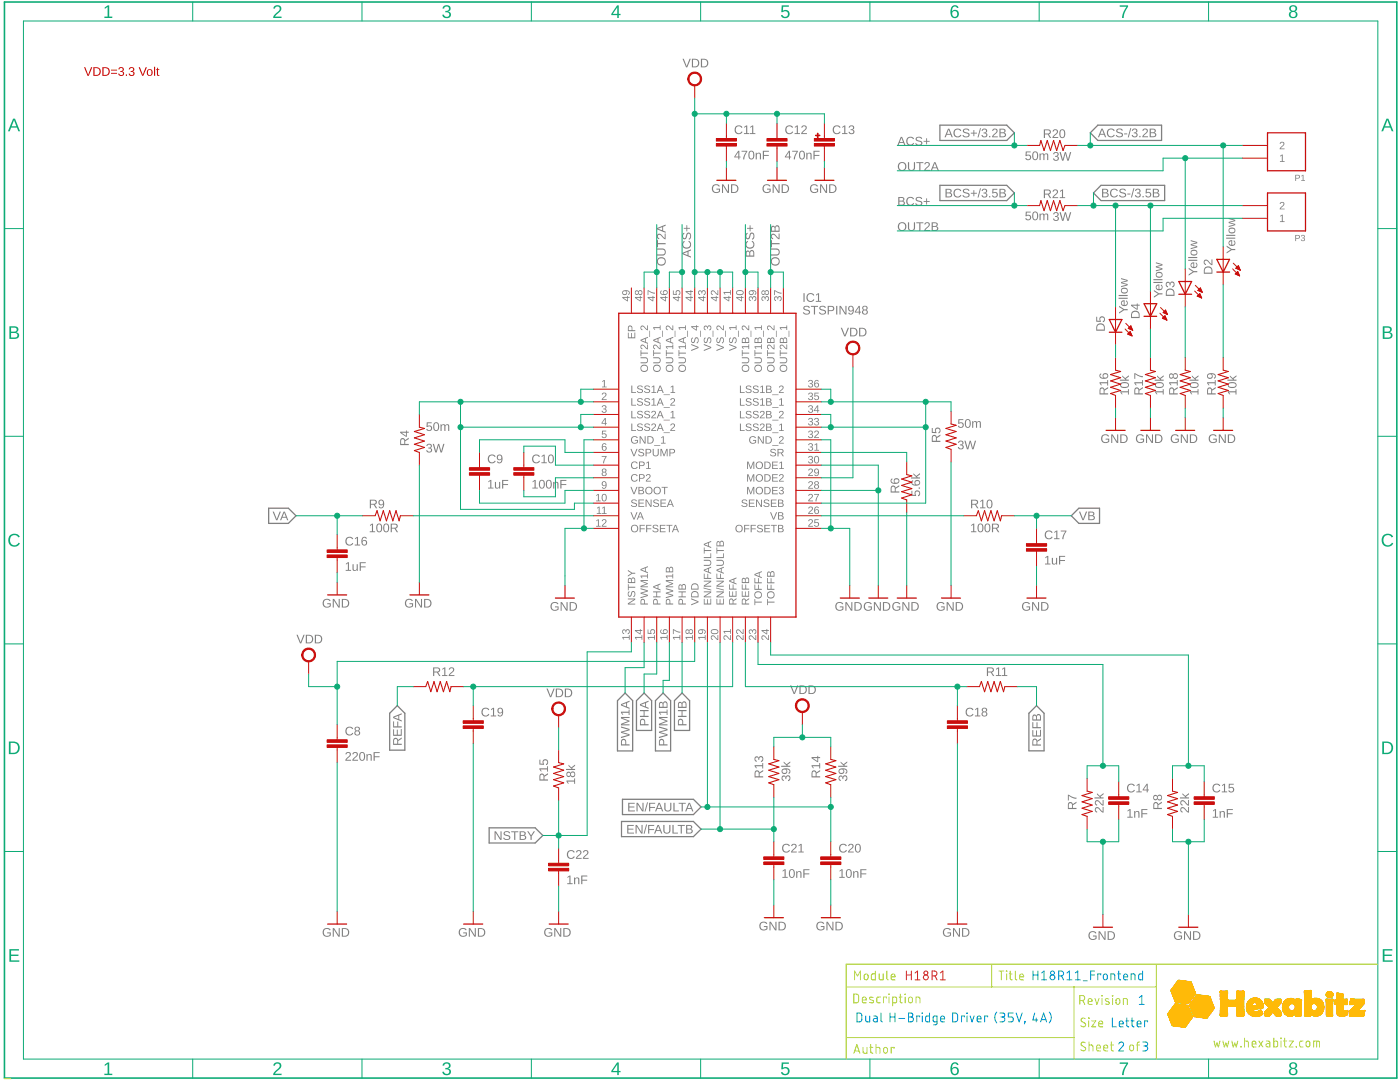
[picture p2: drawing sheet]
<svg xmlns="http://www.w3.org/2000/svg" width="279mm" height="216mm" viewBox="0 0 279 216" stroke-linecap="round" stroke-linejoin="round" font-family="sans-serif">
<g fill="#808080">
<path d="M120.2 76.1l.5-.3v1.3h.4v.2h-1v-.2h.4v-1.1l-.3 .2z"/>
<path d="M120.2 78.4a.5 .5 0 0 1 .8 .3 .5 .5 0 0 1-.4 .6l-.3 .4h.8v.1h-1l.1-.3 .4-.4a.3 .3 0 0 0 .2-.5 .3 .3 0 0 0-.5 .1h-.2z"/>
<path d="M120.2 81a.43 .43 0 0 1 .7-.1 .43 .43 0 0 1-.2 .7 .39 .39 0 0 1 .4 .5 .39 .39 0 0 1-.5 .3l-.5-.3v-.1h.2a.3 .3 0 0 0 .4 .2 .3 .3 0 0 0 .1-.4l-.4-.1v-.2a.29 .29 0 0 0 .4-.1 .29 .29 0 0 0-.2-.4 .29 .29 0 0 0-.3 .3l-.2-.1z"/>
<path d="M120.2 85.9h.8v.2h-.7v.5a.5 .5 0 0 1 .7 .2 .5 .5 0 0 1-.3 .7 .5 .5 0 0 1-.6-.4l.5 .2a.34 .34 0 0 0 .3-.5 .34 .34 0 0 0-.6-.1h-.2z"/>
<path d="M120.1 91h1l-.5 1.5h-.2v-.4l.5-1h-.8z"/>
<path d="M255.5 31.1l.5-.3v1.4h.4v.1h-1v-.1h.4v-1.2l-.3 .3z"/>
<path d="M255.5 28.4a.5 .5 0 0 1 .8 .2 .5 .5 0 0 1-.4 .7l-.3 .3h.8v.2h-1l.1-.4 .4-.3a.3 .3 0 0 0 .2-.5 .3 .3 0 0 0-.5 .1h-.2z"/>
<path d="M255.5 43.1l.5-.3v1.4h.4v.1h-1v-.1h.4v-1.2l-.3 .3z"/>
<path d="M255.5 40.4a.5 .5 0 0 1 .8 .2 .5 .5 0 0 1-.4 .7l-.3 .3h.8v.2h-1l.1-.4 .4-.3a.3 .3 0 0 0 .2-.5 .3 .3 0 0 0-.5 .1h-.2z"/>
<path d="M160.5 61.1a.8 .8 0 0 1 1.1 .3h-.2a.4 .4 0 0 0-.5-.3 .4 .4 0 0 0-.3 .5l.2 .1a.59 .59 0 0 1 .7 .2 .59 .59 0 0 1 0 .7l-.5 .2a.63 .63 0 0 1-.8-.5h.3a.46 .46 0 0 0 .5 .4 .46 .46 0 0 0 .4-.6l-.5-.1a.49 .49 0 0 1-.5-.3 .49 .49 0 0 1 .1-.6zM161.8 61h1.5v.2h-.6v1.6h-.3v-1.6h-.6zM163.7 61.1a.8 .8 0 0 1 1.1 .3h-.2a.4 .4 0 0 0-.5-.3 .4 .4 0 0 0-.3 .5l.2 .1a.59 .59 0 0 1 .7 .2 .59 .59 0 0 1 0 .7l-.5 .2a.63 .63 0 0 1-.8-.5h.2a.46 .46 0 0 0 .6 .4 .46 .46 0 0 0 .3-.6l-.4-.1a.49 .49 0 0 1-.5-.3 .49 .49 0 0 1 .1-.6zM165.2 61h.7a.53 .53 0 0 1 .6 .6 .53 .53 0 0 1-.6 .5h-.5v.7h-.2zM165.4 61.2v.7h.7a.35 .35 0 0 0 0-.6zM166.9 61h.2v1.8h-.2zM167.5 61h.3l.9 1.5v-1.5h.2v1.8h-.2l-1-1.5v1.5h-.2zM169.4 61.2a.63 .63 0 0 1 .8-.1 .63 .63 0 0 1 .2 .8 .63 .63 0 0 1-.3 .8 .63 .63 0 0 1-.8-.3h.2l.1 .1a.48 .48 0 0 0 .5-.1 .48 .48 0 0 0 .1-.5 .55 .55 0 0 1-.8 .1 .55 .55 0 0 1 0-.8zM169.4 61.6a.4 .4 0 0 0 .8 0 .4 .4 0 0 0-.8 0zM171.4 61h.2v1.2h.2v.2h-.2v.4h-.2v-.4h-.8zM171.4 61.3l-.6 .9h.6zM172.2 61.1a.51 .51 0 0 1 .7 0 .51 .51 0 0 1 .1 .7h-.2a.5 .5 0 0 1 .2 .8 .5 .5 0 0 1-.8 0 .5 .5 0 0 1 .2-.7l-.3-.3zM172.3 61.5a.32 .32 0 0 0 .6 0 .32 .32 0 0 0-.6 0zM172.3 62.3a.36 .36 0 0 0 .7 0 .36 .36 0 0 0-.7 0z"/>
<path d="M59.2 126.7h.2l.6 1.5 .6-1.5h.2l-.7 1.7h-.2zM61 126.7h.6a.86 .86 0 0 1 .9 .8 .86 .86 0 0 1-.8 .9h-.7zM61.3 126.8v1.4a.73 .73 0 0 0 1-.7 .73 .73 0 0 0-1-.7zM62.8 126.7h.6a.86 .86 0 0 1 .9 .8 .86 .86 0 0 1-.8 .9h-.7zM63.1 126.8v1.4a.73 .73 0 0 0 1-.7 .73 .73 0 0 0-1-.7z"/>
<path d="M69.1 150.2a.55 .55 0 0 1 .9 .1 .55 .55 0 0 1-.3 .8l-.5 .5h.9v.2h-1.2l.1-.3 .5-.5a.37 .37 0 0 0 .3-.5 .37 .37 0 0 0-.6-.1v.1h-.3zM70.5 150.2a.55 .55 0 0 1 .8 .1 .55 .55 0 0 1-.3 .8l-.4 .5h.8v.2h-1.1l.1-.3 .4-.5a.37 .37 0 0 0 .4-.5 .37 .37 0 0 0-.6-.1l-.1 .1h-.2zM71.9 150.1a.64 .64 0 0 1 .8 .1 .64 .64 0 0 1 .2 .7 .64 .64 0 0 1-.6 .9 .64 .64 0 0 1-.6-.9zM72.1 150.3a.97 .97 0 0 0 .2 1.3 .86 .86 0 0 0 0-1.4zM73.1 150.5h.2v.2a.44 .44 0 0 1 .6-.2 .44 .44 0 0 1 .3 .4v.9h-.2v-.8a.32 .32 0 0 0-.4-.4 .32 .32 0 0 0-.2 .4v.8h-.3zM74.6 150.1h1.2v.2h-1v.6h1v.2h-1v.7h-.2z"/>
<path d="M64.6 185.4a.9 .9 0 0 1 1.4 .2h-.2a.68 .68 0 0 0-1 0 .68 .68 0 0 0 0 .9 .68 .68 0 0 0 .9 .1l.1-.4h-.5v-.2h.7v.6a.94 .94 0 0 1-1.3 .1 .94 .94 0 0 1-.1-1.3zM66.4 185.2h.3l.9 1.5v-1.5h.2v1.7h-.3l-.9-1.5v1.5h-.2zM68.2 185.2h.6a.86 .86 0 0 1 .9 .8 .86 .86 0 0 1-.8 .9h-.7zM68.4 185.4v1.3a.73 .73 0 0 0 1.1-.7 .73 .73 0 0 0-1.1-.6z"/>
<path d="M97.5 96l.6-.2v1.5h.4v.2h-1.1v-.2h.4v-1.3l-.3 .3zM98.8 96.2h.2v.8a.32 .32 0 0 0 .3 .4 .32 .32 0 0 0 .3-.5v-.7h.2v1.3h-.2v-.2a.44 .44 0 0 1-.5 .2 .44 .44 0 0 1-.3-.5zM100.2 95.8h1.2v.2h-1v.6h1v.2h-1v.7h-.2z"/>
<path d="M106.3 96l.6-.2v1.5h.4v.2h-1.1v-.2h.5v-1.3l-.4 .3zM107.8 95.8a.64 .64 0 0 1 .8 .1 .64 .64 0 0 1 .1 .7 .64 .64 0 0 1-.6 .9 .64 .64 0 0 1-.6-.9zM108 96a.97 .97 0 0 0 .1 1.3 .86 .86 0 0 0 0-1.4zM109.2 95.8a.64 .64 0 0 1 .7 .1 .64 .64 0 0 1 .2 .7 .64 .64 0 0 1-.6 .9 .64 .64 0 0 1-.6-.9zM109.4 96a.97 .97 0 0 0 .1 1.3 .86 .86 0 0 0 0-1.4zM110.4 96.2h.2v.2a.44 .44 0 0 1 .5-.2 .44 .44 0 0 1 .4 .4v.9h-.3v-.9a.32 .32 0 0 0-.3-.3 .32 .32 0 0 0-.3 .4v.8h-.2zM111.8 95.8h1.2v.2h-.9v.6h.9v.2h-.9v.7h-.3z"/>
<path d="M136.2 11.7h.3l.5 1.5 .6-1.5h.3l-.7 1.7h-.3zM138.1 11.7h.5a.86 .86 0 0 1 1 .8 .86 .86 0 0 1-.9 .9h-.6zM138.3 11.9v1.4a.73 .73 0 0 0 1-.7 .73 .73 0 0 0-1-.7zM139.9 11.7h.5a.86 .86 0 0 1 1 .8 .86 .86 0 0 1-.9 .9h-.6zM140.1 11.9v1.4a.73 .73 0 0 0 1-.7 .73 .73 0 0 0-1-.7z"/>
<path d="M147.3 30.1h.3v1.1h.2v.2h-.2v.4h-.3v-.4h-.8zM147.3 30.3l-.6 .9h.6zM148 30.1h1.1l-.5 1.1-.1 .6h-.2l.1-.4 .5-1.1h-.9zM149.6 30.2a.64 .64 0 0 1 .8 0 .64 .64 0 0 1 .1 .7 .64 .64 0 0 1-.6 .9 .64 .64 0 0 1-.5-.9zM149.8 30.3a.97 .97 0 0 0 .1 1.4 .86 .86 0 0 0 .1-1.5zM150.8 30.5h.2v.2a.44 .44 0 0 1 .5-.2 .44 .44 0 0 1 .4 .4v.9h-.3v-.8a.32 .32 0 0 0-.3-.4 .32 .32 0 0 0-.3 .4v.8h-.2zM152.2 30.1h1.3v.2h-1v.6h.9v.2h-.9v.7h-.3z"/>
<path d="M157.4 30.1h.3v1.1h.2v.2h-.2v.4h-.3v-.4h-.8zM157.4 30.3l-.6 .9h.6zM158.1 30.1h1.1l-.5 1.1-.1 .6h-.2l.1-.4 .5-1.1h-.9zM159.7 30.2a.64 .64 0 0 1 .8 0 .64 .64 0 0 1 .2 .7 .64 .64 0 0 1-.6 .9 .64 .64 0 0 1-.6-.9zM159.9 30.3a.97 .97 0 0 0 .2 1.4 .86 .86 0 0 0 0-1.5zM160.9 30.5h.2v.2a.44 .44 0 0 1 .5-.2 .44 .44 0 0 1 .4 .4v.9h-.2v-.8a.32 .32 0 0 0-.4-.4 .32 .32 0 0 0-.3 .4v.8h-.2zM162.3 30.1h1.3v.2h-1v.6h.9v.2h-.9v.7h-.3z"/>
<path d="M142.3 37a.9 .9 0 0 1 1.4 .2h-.3a.68 .68 0 0 0-.9 0 .68 .68 0 0 0-.1 .9 .68 .68 0 0 0 1 .1l.1-.4h-.5v-.2h.7v.6a.94 .94 0 0 1-1.3 .1 .94 .94 0 0 1-.1-1.3zM144.1 36.8h.3l.9 1.5v-1.5h.2v1.7h-.3l-.9-1.5v1.5h-.2zM145.9 36.8h.6a.86 .86 0 0 1 .9 .8 .86 .86 0 0 1-.9 .9h-.6zM146.1 37v1.3a.73 .73 0 0 0 1-.7 .73 .73 0 0 0-1-.6z"/>
<path d="M152.4 37a.9 .9 0 0 1 1.4 .2h-.3a.68 .68 0 0 0-.9 0 .68 .68 0 0 0-.1 .9 .68 .68 0 0 0 1 .1l.1-.4h-.5v-.2h.7v.6a.94 .94 0 0 1-1.3 .1 .94 .94 0 0 1-.1-1.3zM154.2 36.8h.3l.9 1.5v-1.5h.2v1.7h-.3l-.9-1.5v1.5h-.2zM156 36.8h.6a.86 .86 0 0 1 .9 .8 .86 .86 0 0 1-.9 .9h-.6zM156.2 37v1.3a.73 .73 0 0 0 1-.7 .73 .73 0 0 0-1-.6z"/>
<path d="M161.9 37a.9 .9 0 0 1 1.3 .2h-.2a.68 .68 0 0 0-.9 0 .68 .68 0 0 0-.1 .9 .68 .68 0 0 0 1 .1l.1-.4h-.6v-.2h.8v.6a.94 .94 0 0 1-1.4 .1 .94 .94 0 0 1 0-1.3zM163.7 36.8h.2l1 1.5v-1.5h.2v1.7h-.3l-.9-1.5v1.5h-.2zM165.5 36.8h.5a.86 .86 0 0 1 1 .8 .86 .86 0 0 1-.9 .9h-.6zM165.7 37v1.3a.73 .73 0 0 0 1-.7 .73 .73 0 0 0-1-.6z"/>
<path d="M110.1 120.3a.9 .9 0 0 1 1.4 .2l-.3 .1a.68 .68 0 0 0-.9 0 .68 .68 0 0 0-.1 .9 .68 .68 0 0 0 1 .1l.1-.4h-.5v-.2h.7v.6a.94 .94 0 0 1-1.4 .1 .94 .94 0 0 1 0-1.4zM111.9 120.1h.3l.9 1.5v-1.5h.2v1.8h-.3l-.9-1.5v1.5h-.2zM113.7 120.1h.6a.86 .86 0 0 1 .9 .9 .86 .86 0 0 1-.9 .9h-.6zM113.9 120.3v1.4a.73 .73 0 0 0 1-.7 .73 .73 0 0 0-1-.7z"/>
<path d="M166.9 120.3a.9 .9 0 0 1 1.4 .2l-.2 .1a.68 .68 0 0 0-1 0 .68 .68 0 0 0 0 .9 .68 .68 0 0 0 .9 .1l.1-.4h-.5v-.2h.7v.6a.94 .94 0 0 1-1.3 .1 .94 .94 0 0 1-.1-1.4zM168.7 120.1h.3l.9 1.5v-1.5h.2v1.8h-.3l-.9-1.5v1.5h-.2zM170.5 120.1h.6a.86 .86 0 0 1 .9 .9 .86 .86 0 0 1-.8 .9h-.7zM170.8 120.3v1.4a.73 .73 0 0 0 1-.7 .73 .73 0 0 0-1-.7z"/>
<path d="M85.2 84.3h.9v.2h-.7l-.1 .5a.59 .59 0 0 1 .9 .3 .59 .59 0 0 1-.4 .8 .59 .59 0 0 1-.7-.5h.2a.38 .38 0 0 0 .6 .1 .38 .38 0 0 0 0-.5 .38 .38 0 0 0-.6 0h-.2zM86.7 84.3a.64 .64 0 0 1 .8 .1 .64 .64 0 0 1 .1 .7 .64 .64 0 0 1-.6 .9 .64 .64 0 0 1-.5-.9zM86.9 84.5a.97 .97 0 0 0 .1 1.3 .86 .86 0 0 0 .1-1.4zM87.9 84.7h.2v.2a.41 .41 0 0 1 .4-.3 .41 .41 0 0 1 .4 .3 .41 .41 0 0 1 .5-.2 .41 .41 0 0 1 .3 .4v.9h-.3v-1l-.2-.2-.3 .3v.9h-.2v-1l-.1-.2h-.3l-.1 .3-.1 .9h-.2z"/>
<path d="M85.3 88.7a.5 .5 0 0 1 .7-.1 .5 .5 0 0 1 0 .7l-.2 .1a.51 .51 0 0 1 .4 .7 .51 .51 0 0 1-.8 .2l-.3-.5h.2a.35 .35 0 0 0 .5 .3 .35 .35 0 0 0 .1-.5l-.4-.1v-.2a.33 .33 0 0 0 .5-.1 .33 .33 0 0 0-.3-.5 .33 .33 0 0 0-.4 .3h-.2zM86.4 88.6h.2l.4 1.5 .4-1.5h.2l.5 1.5 .4-1.5h.2l-.5 1.7h-.3l-.4-1.5-.4 1.5h-.2z"/>
<path d="M81 119.7a.9 .9 0 0 1 1.4 .2l-.2 .1a.68 .68 0 0 0-1-.1 .68 .68 0 0 0 0 1 .68 .68 0 0 0 .9 .1l.1-.4h-.5v-.2h.7v.6a.94 .94 0 0 1-1.3 .1 .94 .94 0 0 1-.1-1.4zM82.8 119.5h.3l.9 1.5v-1.5h.2v1.7h-.3l-.9-1.4v1.4h-.2zM84.6 119.5h.6a.86 .86 0 0 1 .9 .8 .86 .86 0 0 1-.8 .9h-.7zM84.9 119.7v1.3a.73 .73 0 0 0 1-.6 .73 .73 0 0 0-1-.7z"/>
<path d="M191.3 83.6h.9v.2h-.7l-.1 .6a.59 .59 0 0 1 .9 .2 .59 .59 0 0 1-.4 .8 .59 .59 0 0 1-.7-.4l.2-.1a.38 .38 0 0 0 .5 .2 .38 .38 0 0 0 .1-.6 .38 .38 0 0 0-.6 .1h-.2zM192.8 83.7a.64 .64 0 0 1 .8 .1 .64 .64 0 0 1 .1 .7 .64 .64 0 0 1-.6 .9 .64 .64 0 0 1-.6-.9zM193 83.8a.97 .97 0 0 0 .1 1.4 .86 .86 0 0 0 .1-1.4zM194 84h.2v.3a.41 .41 0 0 1 .4-.3 .41 .41 0 0 1 .4 .3 .41 .41 0 0 1 .5-.3 .41 .41 0 0 1 .3 .5v.9h-.3v-1l-.2-.2-.3 .2v1h-.2v-1l-.1-.2h-.3l-.1 .2-.1 1h-.2z"/>
<path d="M191.4 88a.5 .5 0 0 1 .7 0 .5 .5 0 0 1 0 .7l-.2 .1a.51 .51 0 0 1 .4 .7 .51 .51 0 0 1-.8 .1l-.3-.4h.2a.35 .35 0 0 0 .5 .3 .35 .35 0 0 0 .1-.5l-.4-.1v-.2a.33 .33 0 0 0 .5-.2 .33 .33 0 0 0-.3-.4 .33 .33 0 0 0-.4 .3h-.2zM192.5 87.9h.2l.4 1.5 .4-1.5h.2l.5 1.5 .4-1.5h.2l-.5 1.8h-.3l-.4-1.5-.4 1.5h-.2z"/>
<path d="M187.1 120.3a.9 .9 0 0 1 1.4 .2l-.2 .1a.68 .68 0 0 0-1 0 .68 .68 0 0 0 0 .9 .68 .68 0 0 0 .9 .1l.1-.4h-.5v-.2h.7v.6a.94 .94 0 0 1-1.3 .1 .94 .94 0 0 1-.1-1.4zM188.9 120.1h.3l.9 1.5v-1.5h.2v1.8h-.3l-.9-1.5v1.5h-.2zM190.7 120.1h.6a.86 .86 0 0 1 .9 .9 .86 .86 0 0 1-.8 .9h-.7zM191 120.3v1.4a.73 .73 0 0 0 1-.7 .73 .73 0 0 0-1-.7z"/>
<path d="M172.6 120.3a.9 .9 0 0 1 1.4 .2l-.2 .1a.68 .68 0 0 0-1 0 .68 .68 0 0 0-.1 .9 .68 .68 0 0 0 1 .1l.1-.4h-.5v-.2h.7v.6a.94 .94 0 0 1-1.3 .1 .94 .94 0 0 1-.1-1.4zM174.4 120.1h.3l.9 1.5v-1.5h.2v1.8h-.3l-.9-1.5v1.5h-.2zM176.2 120.1h.6a.86 .86 0 0 1 .9 .9 .86 .86 0 0 1-.9 .9h-.6zM176.4 120.3v1.4a.73 .73 0 0 0 1.1-.7 .73 .73 0 0 0-1.1-.7z"/>
<path d="M167.8 65.4h.2l.6 1.5 .6-1.5h.2l-.7 1.7h-.2zM169.7 65.4h.5a.86 .86 0 0 1 .9 .8 .86 .86 0 0 1-.8 .9h-.6zM169.9 65.6v1.3a.73 .73 0 0 0 1-.6 .73 .73 0 0 0-1-.7zM171.5 65.4h.5a.86 .86 0 0 1 .9 .8 .86 .86 0 0 1-.8 .9h-.6zM171.7 65.6v1.3a.73 .73 0 0 0 1-.6 .73 .73 0 0 0-1-.7z"/>
<path d="M178.3 120.3a.9 .9 0 0 1 1.4 .2l-.3 .1a.68 .68 0 0 0-.9 0 .68 .68 0 0 0-.1 .9 .68 .68 0 0 0 1 .1l.1-.4h-.5v-.2h.7v.6a.94 .94 0 0 1-1.3 .1 .94 .94 0 0 1-.1-1.4zM180.1 120.1h.3l.9 1.5v-1.5h.2v1.8h-.3l-.9-1.5v1.5h-.2zM181.9 120.1h.6a.86 .86 0 0 1 .9 .9 .86 .86 0 0 1-.9 .9h-.6zM182.1 120.3v1.4a.73 .73 0 0 0 1-.7 .73 .73 0 0 0-1-.7z"/>
<path d="M181.9 97.9h.2v.8l.5 .1a.59 .59 0 0 1 .3-.9 .59 .59 0 0 1 .8 .4 .59 .59 0 0 1-.5 .7v-.2a.38 .38 0 0 0 .2-.6 .38 .38 0 0 0-.6 0 .38 .38 0 0 0 0 .6v.2l-.9-.1zM183.3 97.3h.3v.2h-.3zM182 95.9l.2-.1 .1 .2-.2 .1a.47 .47 0 0 0 .1 .5 .47 .47 0 0 0 .5 .1 .55 .55 0 0 1 .1-.8 .55 .55 0 0 1 .8 .2 .55 .55 0 0 1-.3 .7 .87 .87 0 0 1-1 .1 .87 .87 0 0 1-.4-.8zM182.7 96.4a.37 .37 0 0 0 .7 0 .37 .37 0 0 0-.7 0zM182.3 94.4l.6 .6 .7-.6v.3l-.6 .4 .1 .2h.5v.2h-1.8v-.2h1.1l-.6-.6z"/>
<path d="M218.6 161.2a.82 .82 0 0 1 1.2 .5l.3 .2v-.9h.1v1.2l-.2-.1-.5-.5a.37 .37 0 0 0-.5-.3 .37 .37 0 0 0-.2 .6h.2l-.1 .2-.4-.3zM218.6 159.8a.82 .82 0 0 1 1.2 .5l.3 .2v-.9h.1v1.2l-.2-.1-.5-.5a.37 .37 0 0 0-.5-.3 .37 .37 0 0 0-.2 .6h.2l-.1 .3-.4-.4zM218.9 158.3l.6 .5 .7-.6v.3l-.6 .5 .2 .1h.4v.2h-1.8v-.2h1.2l-.7-.6z"/>
<path d="M235.7 161.2a.82 .82 0 0 1 1.1 .5l.3 .2v-.9h.2v1.2l-.3-.1-.5-.5a.37 .37 0 0 0-.5-.3 .37 .37 0 0 0-.1 .6h.1v.2l-.4-.3zM235.7 159.8a.82 .82 0 0 1 1.1 .5l.3 .2v-.9h.2v1.2l-.3-.1-.5-.5a.37 .37 0 0 0-.5-.3 .37 .37 0 0 0-.1 .6h.1v.3l-.4-.4zM236 158.3l.5 .5 .8-.6v.3l-.6 .5 .1 .1h.5v.2h-1.8v-.2h1.1l-.6-.6z"/>
<path d="M225 161.7l.6-.3v1.6h.5v.2h-1.1v-.2h.4v-1.3l-.4 .2zM226.3 161.8h.2l.1 .3a.44 .44 0 0 1 .5-.3 .44 .44 0 0 1 .3 .5v.9h-.2v-.9a.32 .32 0 0 0-.4-.3 .32 .32 0 0 0-.2 .4v.8h-.3zM227.8 161.4h1.2v.2h-1v.7h1v.2h-1v.7h-.2z"/>
<path d="M242.1 161.7l.6-.3v1.6h.4v.2h-1.1v-.2h.5v-1.3l-.4 .2zM243.4 161.8h.2v.3a.44 .44 0 0 1 .5-.3 .44 .44 0 0 1 .4 .5v.9h-.3v-.9a.32 .32 0 0 0-.3-.3 .32 .32 0 0 0-.3 .4v.8h-.2zM244.8 161.4h1.2v.2h-.9v.7h.9v.2h-.9v.7h-.3z"/>
<path d="M217.4 186a.9 .9 0 0 1 1.4 .2l-.2 .1a.68 .68 0 0 0-1-.1 .68 .68 0 0 0 0 1 .68 .68 0 0 0 .9 .1l.1-.4h-.5v-.2h.8v.6a.94 .94 0 0 1-1.4 .1 .94 .94 0 0 1-.1-1.4zM219.2 185.8h.3l.9 1.5v-1.5h.2v1.7h-.2l-1-1.4v1.4h-.2zM221 185.8h.6a.86 .86 0 0 1 .9 .8 .86 .86 0 0 1-.8 .9h-.7zM221.3 186v1.4a.73 .73 0 0 0 1-.7 .73 .73 0 0 0-1-.7z"/>
<path d="M234.5 186a.9 .9 0 0 1 1.4 .2l-.3 .1a.68 .68 0 0 0-.9-.1 .68 .68 0 0 0-.1 1 .68 .68 0 0 0 1 .1l.1-.4h-.5v-.2h.7v.6a.94 .94 0 0 1-1.3 .1 .94 .94 0 0 1-.1-1.4zM236.3 185.8h.3l.9 1.5v-1.5h.2v1.7h-.3l-.9-1.4v1.4h-.2zM238.1 185.8h.6a.86 .86 0 0 1 .9 .8 .86 .86 0 0 1-.9 .9h-.6zM238.3 186v1.4a.73 .73 0 0 0 1-.7 .73 .73 0 0 0-1-.7z"/>
<path d="M73.8 104.8l.6-.3v1.5h.5v.2h-1.1v-.2h.4v-1.3l-.4 .3zM75.3 104.6a.64 .64 0 0 1 .8 0 .64 .64 0 0 1 .2 .7 .64 .64 0 0 1-.6 .9 .64 .64 0 0 1-.6-.9zM75.5 104.7a.97 .97 0 0 0 .2 1.3 .86 .86 0 0 0 0-1.4zM76.7 104.6a.64 .64 0 0 1 .8 0 .64 .64 0 0 1 .2 .7 .64 .64 0 0 1-.6 .9 .64 .64 0 0 1-.6-.9zM76.9 104.7a.97 .97 0 0 0 .2 1.3 .86 .86 0 0 0 0-1.4zM78 104.5h.8a.5 .5 0 0 1 .6 .4 .5 .5 0 0 1-.4 .6l.5 .7h-.3l-.5-.7h-.5v.7h-.2zM78.2 104.7v.6h.6a.32 .32 0 0 0 .3-.3 .32 .32 0 0 0-.3-.3z"/>
<path d="M193.8 104.8l.6-.3v1.5h.5v.2h-1.1v-.2h.4v-1.3l-.4 .3zM195.3 104.6a.64 .64 0 0 1 .8 0 .64 .64 0 0 1 .2 .7 .64 .64 0 0 1-.6 .9 .64 .64 0 0 1-.6-.9zM195.5 104.7a.97 .97 0 0 0 .2 1.3 .86 .86 0 0 0 0-1.4zM196.7 104.6a.64 .64 0 0 1 .8 0 .64 .64 0 0 1 .2 .7 .64 .64 0 0 1-.6 .9 .64 .64 0 0 1-.6-.9zM196.9 104.7a.97 .97 0 0 0 .2 1.3 .86 .86 0 0 0 0-1.4zM198 104.5h.8a.5 .5 0 0 1 .6 .4 .5 .5 0 0 1-.4 .6l.4 .7h-.2l-.5-.7h-.5v.7h-.2zM198.2 104.7v.6h.6a.32 .32 0 0 0 .3-.3 .32 .32 0 0 0-.4-.3z"/>
<path d="M69 112.5l.6-.3v1.5h.5v.2h-1.1v-.2h.4v-1.3l-.4 .3zM70.3 112.6h.3v.8a.32 .32 0 0 0 .3 .4 .32 .32 0 0 0 .3-.5v-.7h.2v1.3h-.2v-.2a.44 .44 0 0 1-.5 .2 .44 .44 0 0 1-.4-.4zM71.8 112.2h1.2v.2h-1v.6h1v.2h-1v.7h-.2z"/>
<path d="M64.6 119.7a.9 .9 0 0 1 1.4 .2l-.2 .1a.68 .68 0 0 0-1-.1 .68 .68 0 0 0 0 1 .68 .68 0 0 0 .9 .1l.1-.4h-.5v-.2h.7v.6a.94 .94 0 0 1-1.3 .1 .94 .94 0 0 1-.1-1.4zM66.4 119.5h.3l.9 1.5v-1.5h.2v1.7h-.3l-.9-1.4v1.4h-.2zM68.2 119.5h.6a.86 .86 0 0 1 .9 .8 .86 .86 0 0 1-.8 .9h-.7zM68.4 119.7v1.3a.73 .73 0 0 0 1.1-.6 .73 .73 0 0 0-1.1-.7z"/>
<path d="M208.6 111.2l.6-.3v1.6h.4v.1h-1v-.1h.4v-1.4l-.4 .3zM209.9 111.3h.2v.9a.32 .32 0 0 0 .4 .3 .32 .32 0 0 0 .3-.4v-.8h.2v1.3h-.2v-.2a.44 .44 0 0 1-.5 .3 .44 .44 0 0 1-.4-.5zM211.4 110.9h1.2v.2h-1v.7h.9v.1h-.9v.7h-.2z"/>
<path d="M204.2 120.3a.9 .9 0 0 1 1.4 .2l-.3 .1a.68 .68 0 0 0-.9 0 .68 .68 0 0 0-.1 .9 .68 .68 0 0 0 1 .1l.1-.4h-.5v-.2h.7v.6a.94 .94 0 0 1-1.4 .1 .94 .94 0 0 1 0-1.4zM206 120.1h.3l.9 1.5v-1.5h.2v1.8h-.3l-.9-1.5v1.5h-.2zM207.8 120.1h.6a.86 .86 0 0 1 .9 .9 .86 .86 0 0 1-.9 .9h-.6zM208 120.3v1.4a.73 .73 0 0 0 1-.7 .73 .73 0 0 0-1-.7z"/>
<path d="M188.4 185.4a.9 .9 0 0 1 1.4 .2h-.3a.68 .68 0 0 0-.9 0 .68 .68 0 0 0-.1 .9 .68 .68 0 0 0 1 .1l.1-.4h-.5v-.2h.7v.6a.94 .94 0 0 1-1.3 .1 .94 .94 0 0 1-.1-1.3zM190.2 185.2h.3l.9 1.5v-1.5h.2v1.7h-.3l-.9-1.5v1.5h-.2zM192 185.2h.6a.86 .86 0 0 1 .9 .8 .86 .86 0 0 1-.9 .9h-.6zM192.2 185.4v1.3a.73 .73 0 0 0 1-.7 .73 .73 0 0 0-1-.6z"/>
<path d="M91.8 185.4a.9 .9 0 0 1 1.3 .2h-.2a.68 .68 0 0 0-.9 0 .68 .68 0 0 0-.1 .9 .68 .68 0 0 0 1 .1l.1-.4h-.6v-.2h.8v.6a.94 .94 0 0 1-1.4 .1 .94 .94 0 0 1 0-1.3zM93.6 185.2h.2l1 1.5v-1.5h.2v1.7h-.3l-.9-1.5v1.5h-.2zM95.4 185.2h.5a.86 .86 0 0 1 1 .8 .86 .86 0 0 1-.9 .9h-.6zM95.6 185.4v1.3a.73 .73 0 0 0 1-.7 .73 .73 0 0 0-1-.6z"/>
<path d="M157.7 136.8h.2l.6 1.5 .6-1.5h.2l-.7 1.7h-.2zM159.5 136.8h.6a.86 .86 0 0 1 .9 .8 .86 .86 0 0 1-.8 .9h-.7zM159.8 137v1.3a.73 .73 0 0 0 1-.7 .73 .73 0 0 0-1-.6zM161.4 136.8h.5a.86 .86 0 0 1 .9 .8 .86 .86 0 0 1-.8 .9h-.6zM161.6 137v1.3a.73 .73 0 0 0 1-.7 .73 .73 0 0 0-1-.6z"/>
<path d="M156.1 154.9l.5-.1 .2 .3a.51 .51 0 0 1 .8-.3 .51 .51 0 0 1 .1 .8l-.4 .3v-.3a.35 .35 0 0 0 .3-.4 .35 .35 0 0 0-.6-.2l-.1 .5h-.2a.33 .33 0 0 0-.1-.5 .33 .33 0 0 0-.5 .2 .33 .33 0 0 0 .3 .4v.2l-.4-.3zM156.1 153.6a1.03 1.03 0 0 1 1.6 .3v.3l-.3 .2v-.2l.1-.1a.48 .48 0 0 0-.1-.5 .48 .48 0 0 0-.5-.1 .56 .56 0 0 1 0 .8 .56 .56 0 0 1-.8 0 .56 .56 0 0 1 0-.7zM156.2 153.9a.4 .4 0 0 0 .8 0 .4 .4 0 0 0-.8 0zM156.4 152l.6 .5 .7-.6v.3l-.6 .4 .1 .2h.5v.2h-1.8v-.2h1.1l-.6-.6z"/>
<path d="M167.5 154.9l.4-.1 .3 .3a.51 .51 0 0 1 .7-.3 .51 .51 0 0 1 .2 .8l-.5 .3v-.3a.35 .35 0 0 0 .3-.4 .35 .35 0 0 0-.5-.2l-.1 .5h-.2a.33 .33 0 0 0-.1-.5 .33 .33 0 0 0-.5 .2 .33 .33 0 0 0 .3 .4v.2l-.4-.3zM167.4 153.6a1.03 1.03 0 0 1 1.7 .3l-.1 .3-.2 .2-.1-.2 .2-.1a.48 .48 0 0 0-.2-.5 .48 .48 0 0 0-.4-.1 .56 .56 0 0 1 0 .8 .56 .56 0 0 1-.8 0 .56 .56 0 0 1-.1-.7zM167.6 153.9a.38 .38 0 0 0 .7 0 .38 .38 0 0 0-.7 0zM167.8 152l.5 .5 .8-.6v.3l-.6 .4 .1 .2h.5v.2h-1.8v-.2h1.1l-.6-.6z"/>
<path d="M167.6 173.7l.6-.3v1.6h.4v.2h-1.1v-.2h.4v-1.3l-.3 .2zM169.1 173.5a.64 .64 0 0 1 .7 .1 .64 .64 0 0 1 .2 .7 .64 .64 0 0 1-.6 .9 .64 .64 0 0 1-.6-.9zM169.2 173.6a.97 .97 0 0 0 .2 1.4 .86 .86 0 0 0 0-1.4zM170.3 173.8h.2v.3a.44 .44 0 0 1 .5-.3 .44 .44 0 0 1 .3 .5v.9h-.2v-.9a.32 .32 0 0 0-.4-.3 .32 .32 0 0 0-.2 .4v.8h-.2zM171.7 173.4h1.2v.2h-1v.7h1v.2h-1v.7h-.2z"/>
<path d="M156.2 173.7l.6-.3v1.6h.4v.2h-1.1v-.2h.5v-1.3l-.4 .2zM157.7 173.5a.64 .64 0 0 1 .7 .1 .64 .64 0 0 1 .2 .7 .64 .64 0 0 1-.6 .9 .64 .64 0 0 1-.6-.9zM157.9 173.6a.97 .97 0 0 0 .1 1.4 .86 .86 0 0 0 0-1.4zM158.9 173.8h.2v.3a.44 .44 0 0 1 .5-.3 .44 .44 0 0 1 .4 .5v.9h-.3v-.9a.32 .32 0 0 0-.3-.3 .32 .32 0 0 0-.3 .4v.8h-.2zM160.3 173.4h1.2v.2h-.9v.7h.9v.2h-.9v.7h-.3z"/>
<path d="M151.8 184.1a.9 .9 0 0 1 1.3 .2l-.2 .1a.68 .68 0 0 0-.9-.1 .68 .68 0 0 0-.1 1 .68 .68 0 0 0 1 .1l.1-.4h-.6v-.2h.8v.6a.94 .94 0 0 1-1.4 .1 .94 .94 0 0 1 0-1.4zM153.6 183.9h.2l1 1.5-.1-1.5h.3v1.7h-.3l-.9-1.4v1.4h-.2zM155.4 183.9h.5a.86 .86 0 0 1 .9 .8 .86 .86 0 0 1-.8 .9h-.6zM155.6 184.1v1.4a.73 .73 0 0 0 1-.7 .73 .73 0 0 0-1-.7z"/>
<path d="M163.1 184.1a.9 .9 0 0 1 1.4 .2l-.2 .1a.68 .68 0 0 0-1-.1 .68 .68 0 0 0 0 1 .68 .68 0 0 0 .9 .1l.1-.4h-.5v-.2h.7v.6a.94 .94 0 0 1-1.3 .1 .94 .94 0 0 1-.1-1.4zM164.9 183.9h.3l.9 1.5v-1.5h.2v1.7h-.3l-.9-1.4v1.4h-.2zM166.7 183.9h.6a.86 .86 0 0 1 .9 .8 .86 .86 0 0 1-.8 .9h-.7zM167 184.1v1.4a.73 .73 0 0 0 1-.7 .73 .73 0 0 0-1-.7z"/>
<path d="M113.1 155.7h1.5v-.4h.2v1.1h-.2v-.4h-1.3l.2 .4h-.2zM113.1 154.1l.5-.1 .3 .3a.5 .5 0 0 1 .7-.2 .5 .5 0 0 1 0 .8 .5 .5 0 0 1-.7-.1 .47 .47 0 0 1-.7 .2 .47 .47 0 0 1-.1-.7zM113.2 154.5a.32 .32 0 0 0 .6 0 .32 .32 0 0 0-.6 0zM113.9 154.5a.4 .4 0 0 0 .8 0 .4 .4 0 0 0-.8 0zM113.5 152.6l.5 .5 .8-.5v.2l-.6 .5 .1 .1h.5v.2h-1.8v-.2h1.1l-.6-.6z"/>
<path d="M113.2 175l.7-.3v1.5h.4v.2h-1.1v-.2h.4v-1.3l-.4 .3zM114.6 175.1h.2v.2a.44 .44 0 0 1 .5-.2 .44 .44 0 0 1 .3 .4v.9h-.2v-.8a.32 .32 0 0 0-.4-.4 .32 .32 0 0 0-.2 .5v.7h-.2zM116 174.7h1.2v.2h-1v.6h1v.2h-1v.7h-.2z"/>
<path d="M108.8 185.4a.9 .9 0 0 1 1.4 .2h-.2a.68 .68 0 0 0-1 0 .68 .68 0 0 0 0 .9 .68 .68 0 0 0 .9 .1l.1-.4h-.5v-.2h.7v.6a.94 .94 0 0 1-1.3 .1 .94 .94 0 0 1-.1-1.3zM110.6 185.2h.3l.9 1.5v-1.5h.2v1.7h-.3l-.9-1.5v1.5h-.2zM112.4 185.2h.6a.86 .86 0 0 1 .9 .8 .86 .86 0 0 1-.8 .9h-.7zM112.7 185.4v1.3a.73 .73 0 0 0 1-.7 .73 .73 0 0 0-1-.6z"/>
<path d="M109.1 137.4h.2l.6 1.5 .6-1.5h.2l-.7 1.7h-.2zM110.9 137.4h.6a.86 .86 0 0 1 .9 .8 .86 .86 0 0 1-.8 .9h-.7zM111.2 137.6v1.3a.73 .73 0 0 0 1-.6 .73 .73 0 0 0-1-.7zM112.7 137.4h.6a.86 .86 0 0 1 .9 .8 .86 .86 0 0 1-.8 .9h-.7zM113 137.6v1.3a.73 .73 0 0 0 1-.6 .73 .73 0 0 0-1-.7z"/>
<path d="M244.8 49l1 .7h.7v.2h-.7l-1 .7v-.3l.8-.5-.8-.5zM245.4 48.1l.5-.2v1a.38 .38 0 0 0 .5-.3 .38 .38 0 0 0-.2-.5v-.2a.64 .64 0 0 1 .2 1 .64 .64 0 0 1-.9 .1 .64 .64 0 0 1-.1-.9zM245.4 48.2v.4l.3 .2v-.7zM244.7 47.4h1.8v.2h-1.8zM244.7 46.9h1.8v.2h-1.8zM245.3 45.5a.67 .67 0 0 1 1 0 .67 .67 0 0 1-.1 1 .66 .66 0 0 1-.9-.1 .66 .66 0 0 1 0-.9zM245.5 45.7l-.1 .1a.49 .49 0 0 0 .5 .6 .49 .49 0 0 0 .5-.6l-.3-.1zM245.2 43.5l1.3 .4v.2l-1.1 .3 1.1 .3v.2l-1.3 .4v-.2l1.1-.3-1.1-.3v-.2l1.1-.3-1.1-.3z"/>
<path d="M237.2 53.4l1 .7h.7v.2h-.7l-1 .7v-.3l.8-.5-.8-.5zM237.8 52.5l.5-.2v1a.38 .38 0 0 0 .5-.3 .38 .38 0 0 0-.2-.4l.1-.2a.64 .64 0 0 1 .1 .9 .64 .64 0 0 1-.9 .1 .64 .64 0 0 1-.1-.9zM237.9 52.7l-.1 .4 .4 .2v-.7zM237.1 51.8h1.8v.3h-1.8zM237.1 51.3h1.8v.2h-1.8zM237.8 50a.67 .67 0 0 1 1-.1 .67 .67 0 0 1-.1 1 .66 .66 0 0 1-.9 0 .66 .66 0 0 1 0-.9zM237.9 50.1l-.1 .1a.49 .49 0 0 0 .5 .6 .49 .49 0 0 0 .5-.5l-.3-.2zM237.6 47.9l1.3 .4v.2l-1.1 .3 1.1 .3v.3l-1.3 .3v-.2l1.2-.3-1.2-.3v-.2l1.2-.3-1.2-.3z"/>
<path d="M230.3 57.9l1 .6h.7v.3h-.7l-1 .6v-.2l.8-.6-.8-.5zM230.8 56.9l.6-.1v.9a.38 .38 0 0 0 .4-.2 .38 .38 0 0 0-.1-.5v-.2a.64 .64 0 0 1 .1 .9 .64 .64 0 0 1-.9 .1 .64 .64 0 0 1-.1-.9zM230.9 57.1l-.1 .4 .4 .2v-.7zM230.2 56.3h1.8v.2h-1.8zM230.2 55.7h1.8v.2h-1.8zM230.8 54.4a.67 .67 0 0 1 1 0 .67 .67 0 0 1-.1 1 .66 .66 0 0 1-.9-.1 .66 .66 0 0 1 0-.9zM230.9 54.6l-.1 .1a.49 .49 0 0 0 .5 .5 .49 .49 0 0 0 .5-.5l-.2-.2zM230.7 52.3l1.3 .4v.3l-1.1 .2 1.1 .3v.3l-1.3 .3v-.2l1.1-.2-1.1-.3v-.3l1.1-.3-1.1-.3z"/>
<path d="M223.3 61l1 .7h.7v.2h-.7l-1 .7v-.3l.8-.5-.8-.5zM223.9 60.1l.5-.2v1a.38 .38 0 0 0 .5-.3 .38 .38 0 0 0-.2-.5l.1-.2a.64 .64 0 0 1 .1 .9 .64 .64 0 0 1-.9 .2 .64 .64 0 0 1-.1-.9zM224 60.2l-.1 .4 .4 .2v-.7zM223.2 59.4h1.8v.2h-1.8zM223.2 58.9h1.8v.2h-1.8zM223.9 57.5a.67 .67 0 0 1 1 0 .67 .67 0 0 1-.1 1 .66 .66 0 0 1-.9-.1 .66 .66 0 0 1 0-.9zM224 57.7l-.1 .1a.49 .49 0 0 0 .5 .6 .49 .49 0 0 0 .5-.6l-.3-.1zM223.7 55.5l1.3 .4v.2l-1.1 .3 1.1 .3v.2l-1.3 .4v-.2l1.2-.3-1.2-.3v-.2l1.2-.3-1.2-.3z"/>
<path d="M223.6 78.1h1.5v-.5h.2v1.1h-.2v-.4h-1.3l.3 .4h-.2zM223.6 76.5a1.02 1.02 0 0 1 1.7 .3 .95 .95 0 0 1-.9 .6 .95 .95 0 0 1-.9-.6zM223.8 76.7a.66 .66 0 0 0 .3 .5 .66 .66 0 0 0 .7 0 .36 .36 0 0 0 .3-.5 .36 .36 0 0 0-.4-.2h-.7zM224 74.9l.5 .5 .8-.5v.2l-.6 .5 .1 .2h.5v.2h-1.8v-.2h1.1l-.6-.6z"/>
<path d="M230.5 78.1h1.6v-.5h.1v1.1h-.1v-.4h-1.4l.3 .4h-.2zM230.6 76.5a1.02 1.02 0 0 1 1.7 .3 .95 .95 0 0 1-.9 .6 .95 .95 0 0 1-.9-.6zM230.7 76.7a.66 .66 0 0 0 .4 .5 .66 .66 0 0 0 .7 0 .36 .36 0 0 0 .3-.5 .36 .36 0 0 0-.5-.2h-.6zM230.9 74.9l.6 .5 .7-.5v.2l-.6 .5 .2 .2h.4v.2h-1.8v-.2h1.2l-.7-.6z"/>
<path d="M237.5 78.1h1.5v-.5h.2v1.1h-.2v-.4h-1.3l.3 .4h-.3zM237.5 76.5a1.02 1.02 0 0 1 1.7 .3 .95 .95 0 0 1-.9 .6 .95 .95 0 0 1-.9-.6zM237.7 76.7a.66 .66 0 0 0 .3 .5 .66 .66 0 0 0 .7 0 .36 .36 0 0 0 .3-.5 .36 .36 0 0 0-.5-.2h-.6zM237.9 74.9l.5 .5 .8-.5v.2l-.6 .5 .1 .2h.5v.2h-1.8v-.2h1.1l-.6-.6z"/>
<path d="M245 78.1h1.6v-.5h.2v1.1h-.2v-.4h-1.3l.2 .4h-.2zM245.1 76.5a1.02 1.02 0 0 1 1.7 .3 .95 .95 0 0 1-.9 .6 .95 .95 0 0 1-.9-.6zM245.2 76.7a.66 .66 0 0 0 .4 .5 .66 .66 0 0 0 .7 0 .36 .36 0 0 0 .3-.5 .36 .36 0 0 0-.5-.2h-.6zM245.4 74.9l.6 .5 .8-.5v.2l-.6 .5 .1 .2h.5v.2h-1.8v-.2h1.1l-.7-.6z"/>
<path d="M220 86.9a.9 .9 0 0 1 1.3 .2h-.2a.68 .68 0 0 0-.9 0 .68 .68 0 0 0-.1 .9 .68 .68 0 0 0 1 .1l.1-.4h-.6v-.2h.8v.6a.94 .94 0 0 1-1.4 .1 .94 .94 0 0 1 0-1.3zM221.8 86.7h.2l1 1.4v-1.4h.2v1.7h-.3l-.9-1.5v1.5h-.2zM223.6 86.7h.5a.86 .86 0 0 1 1 .8 .86 .86 0 0 1-.9 .9h-.6zM223.8 86.9v1.3a.73 .73 0 0 0 1-.7 .73 .73 0 0 0-1-.6z"/>
<path d="M226.9 86.9a.9 .9 0 0 1 1.4 .2h-.2a.68 .68 0 0 0-1 0 .68 .68 0 0 0 0 .9 .68 .68 0 0 0 .9 .1l.1-.4h-.5v-.2h.7v.6a.94 .94 0 0 1-1.3 .1 .94 .94 0 0 1-.1-1.3zM228.7 86.7h.3l.9 1.4v-1.4h.2v1.7h-.3l-.9-1.5v1.5h-.2zM230.5 86.7h.6a.86 .86 0 0 1 .9 .8 .86 .86 0 0 1-.8 .9h-.7zM230.8 86.9v1.3a.73 .73 0 0 0 1-.7 .73 .73 0 0 0-1-.6z"/>
<path d="M233.9 86.9a.9 .9 0 0 1 1.3 .2h-.2a.68 .68 0 0 0-.9 0 .68 .68 0 0 0-.1 .9 .68 .68 0 0 0 1 .1l.1-.4h-.6v-.2h.8v.6a.94 .94 0 0 1-1.4 .1 .94 .94 0 0 1 0-1.3zM235.7 86.7h.2l1 1.4-.1-1.4h.3v1.7h-.3l-.9-1.5v1.5h-.2zM237.5 86.7h.5a.86 .86 0 0 1 .9 .8 .86 .86 0 0 1-.8 .9h-.6zM237.7 86.9v1.3a.73 .73 0 0 0 1-.7 .73 .73 0 0 0-1-.6z"/>
<path d="M241.4 86.9a.9 .9 0 0 1 1.4 .2h-.2a.68 .68 0 0 0-1 0 .68 .68 0 0 0 0 .9 .68 .68 0 0 0 .9 .1l.1-.4h-.5v-.2h.7v.6a.94 .94 0 0 1-1.3 .1 .94 .94 0 0 1-.1-1.3zM243.2 86.7h.3l.9 1.4v-1.4h.2v1.7h-.2l-1-1.5v1.5h-.2zM245 86.7h.6a.86 .86 0 0 1 .9 .8 .86 .86 0 0 1-.8 .9h-.7zM245.3 86.9v1.3a.73 .73 0 0 0 1-.7 .73 .73 0 0 0-1-.6z"/>
<path d="M204.7 30.2h1v.2h-.8v.6a.59 .59 0 0 1 .8 .2 .59 .59 0 0 1-.3 .8 .59 .59 0 0 1-.8-.4l.2-.1a.38 .38 0 0 0 .6 .2 .38 .38 0 0 0 .1-.6 .38 .38 0 0 0-.6 0h-.2zM206.3 30.3a.64 .64 0 0 1 .7 .1 .64 .64 0 0 1 .2 .7 .64 .64 0 0 1-.6 .9 .64 .64 0 0 1-.6-.9zM206.4 30.4a.97 .97 0 0 0 .2 1.4 .86 .86 0 0 0 0-1.4zM207.5 30.6h.2v.2a.41 .41 0 0 1 .3-.2 .41 .41 0 0 1 .4 .2 .41 .41 0 0 1 .5-.2 .41 .41 0 0 1 .3 .5v.8h-.2v-1l-.3-.1-.2 .2-.1 .9h-.2v-1l-.1-.1h-.2l-.2 .2v.9h-.2z"/>
<path d="M210.4 30.4a.5 .5 0 0 1 .7 0 .5 .5 0 0 1 0 .7l-.2 .1a.51 .51 0 0 1 .3 .7 .51 .51 0 0 1-.8 .1l-.3-.4h.3a.35 .35 0 0 0 .4 .3 .35 .35 0 0 0 .2-.5l-.4-.1v-.2a.33 .33 0 0 0 .4-.2 .33 .33 0 0 0-.2-.4 .33 .33 0 0 0-.4 .3h-.2zM211.5 30.3h.2l.4 1.6 .4-1.6h.2l.4 1.6 .4-1.6h.3l-.5 1.8h-.3l-.4-1.5-.4 1.5h-.2z"/>
<path d="M204.7 42.2h1v.2h-.8v.6a.59 .59 0 0 1 .8 .2 .59 .59 0 0 1-.3 .8 .59 .59 0 0 1-.8-.4l.2-.1a.38 .38 0 0 0 .6 .2 .38 .38 0 0 0 .1-.6 .38 .38 0 0 0-.6 0h-.2zM206.3 42.3a.64 .64 0 0 1 .7 .1 .64 .64 0 0 1 .2 .7 .64 .64 0 0 1-.6 .9 .64 .64 0 0 1-.6-.9zM206.4 42.4a.97 .97 0 0 0 .2 1.4 .86 .86 0 0 0 0-1.4zM207.5 42.6h.2v.2a.41 .41 0 0 1 .3-.2 .41 .41 0 0 1 .4 .2 .41 .41 0 0 1 .5-.2 .41 .41 0 0 1 .3 .5v.8h-.2v-1l-.3-.1-.2 .2-.1 .9h-.2v-1l-.1-.1h-.2l-.2 .2v.9h-.2z"/>
<path d="M210.4 42.4a.5 .5 0 0 1 .7 0 .5 .5 0 0 1 0 .7l-.2 .1a.51 .51 0 0 1 .3 .7 .51 .51 0 0 1-.8 .1l-.3-.4h.3a.35 .35 0 0 0 .4 .3 .35 .35 0 0 0 .2-.5l-.4-.1v-.2a.33 .33 0 0 0 .4-.2 .33 .33 0 0 0-.2-.4 .33 .33 0 0 0-.4 .3h-.2zM211.5 42.3h.2l.4 1.6 .4-1.6h.2l.4 1.6 .4-1.6h.3l-.5 1.8h-.3l-.4-1.5-.4 1.5h-.2z"/>
<path d="M126 76.9h.2v1.3h.7v.2h-.9zM127.3 77l.6-.1 .4 .4h-.2a.34 .34 0 0 0-.4-.3 .34 .34 0 0 0-.3 .5 .71 .71 0 0 1 .9 .7l-.4 .2a.64 .64 0 0 1-.8-.3l.2-.1a.39 .39 0 0 0 .5 .3 .39 .39 0 0 0 .3-.4l-.6-.2a.38 .38 0 0 1-.3-.3 .38 .38 0 0 1 .1-.4zM128.7 77l.7-.1 .3 .4h-.2a.34 .34 0 0 0-.4-.3 .34 .34 0 0 0-.2 .5 .71 .71 0 0 1 .8 .7l-.4 .2a.64 .64 0 0 1-.8-.3l.2-.1a.39 .39 0 0 0 .5 .3 .39 .39 0 0 0 .3-.4l-.5-.2a.38 .38 0 0 1-.4-.3 .38 .38 0 0 1 .1-.4zM130.1 77.2l.5-.3v1.4h.3v.1h-.9v-.1h.4v-1.2l-.3 .3zM131.6 76.9h.3l.6 1.5h-.2l-.2-.4h-.7l-.1 .4h-.3zM131.8 77.1l-.3 .7h.5zM132.4 78.7h1.3v.1h-1.3zM133.9 77.2l.5-.3v1.4h.3v.1h-.9v-.1h.4v-1.2l-.3 .3z"/>
<path d="M126 79.5h.2v1.3h.7v.1h-.9zM127.3 79.5h.6l.4 .3h-.2a.34 .34 0 0 0-.4-.2 .34 .34 0 0 0-.3 .4 .71 .71 0 0 1 .9 .7l-.4 .2a.64 .64 0 0 1-.8-.3l.2-.1a.39 .39 0 0 0 .5 .3 .39 .39 0 0 0 .3-.4l-.6-.2a.38 .38 0 0 1-.3-.2 .38 .38 0 0 1 .1-.5zM128.7 79.5h.7l.3 .3h-.2a.34 .34 0 0 0-.4-.2 .34 .34 0 0 0-.2 .4 .71 .71 0 0 1 .8 .7l-.4 .2a.64 .64 0 0 1-.8-.3l.2-.1a.39 .39 0 0 0 .5 .3 .39 .39 0 0 0 .3-.4l-.5-.2a.38 .38 0 0 1-.4-.2 .38 .38 0 0 1 .1-.5zM130.1 79.7l.5-.2v1.3h.3v.1h-.9v-.1h.4v-1.2l-.3 .3zM131.6 79.5h.3l.6 1.4h-.2l-.2-.4h-.7l-.1 .4h-.3zM131.8 79.6l-.3 .8h.5zM132.4 81.2h1.3v.2h-1.3zM133.9 79.5a.5 .5 0 0 1 .8 .3 .5 .5 0 0 1-.4 .6l-.3 .4h.7v.1h-.9l.1-.3 .4-.4a.3 .3 0 0 0 .2-.5 .3 .3 0 0 0-.5 .1h-.2z"/>
<path d="M126 82h.2v1.3h.7v.2h-.9zM127.3 82.1l.6-.1 .4 .3h-.2a.34 .34 0 0 0-.4-.2 .34 .34 0 0 0-.3 .4 .71 .71 0 0 1 .9 .7l-.4 .3a.64 .64 0 0 1-.8-.4h.2a.39 .39 0 0 0 .5 .3 .39 .39 0 0 0 .3-.5l-.6-.2a.38 .38 0 0 1-.3-.2 .38 .38 0 0 1 .1-.4zM128.7 82.1l.7-.1 .3 .3h-.2a.34 .34 0 0 0-.4-.2 .34 .34 0 0 0-.2 .4 .71 .71 0 0 1 .8 .7l-.4 .3a.64 .64 0 0 1-.8-.4h.2a.39 .39 0 0 0 .5 .3 .39 .39 0 0 0 .3-.5l-.5-.2a.38 .38 0 0 1-.4-.2 .38 .38 0 0 1 .1-.4zM130.1 82.1a.5 .5 0 0 1 .8 .2 .5 .5 0 0 1-.4 .7l-.3 .3h.7v.2h-.9l.1-.4 .4-.4a.3 .3 0 0 0 .2-.5 .3 .3 0 0 0-.5 .2h-.2zM131.6 82h.3l.6 1.5h-.2l-.2-.5h-.7l-.1 .5h-.3zM131.8 82.1l-.3 .8h.5zM132.4 83.8h1.3v.1h-1.3zM133.9 82.2l.5-.2v1.3h.3v.2h-.9v-.2h.4v-1.1l-.3 .2z"/>
<path d="M126 84.5h.2v1.3h.7v.2h-.9zM127.3 84.6l.6-.1 .4 .3-.2 .1a.34 .34 0 0 0-.4-.3 .34 .34 0 0 0-.3 .4 .71 .71 0 0 1 .9 .8l-.4 .2a.64 .64 0 0 1-.8-.4h.2a.39 .39 0 0 0 .5 .3 .39 .39 0 0 0 .3-.5l-.6-.1a.38 .38 0 0 1-.3-.3 .38 .38 0 0 1 .1-.4zM128.7 84.6l.7-.1 .3 .3-.2 .1a.34 .34 0 0 0-.4-.3 .34 .34 0 0 0-.2 .4 .71 .71 0 0 1 .8 .8l-.4 .2a.64 .64 0 0 1-.8-.4h.2a.39 .39 0 0 0 .5 .3 .39 .39 0 0 0 .3-.5l-.5-.1a.38 .38 0 0 1-.4-.3 .38 .38 0 0 1 .1-.4zM130.1 84.6a.5 .5 0 0 1 .8 .2 .5 .5 0 0 1-.4 .7l-.3 .3h.7v.2h-.9l.1-.4 .4-.3a.3 .3 0 0 0 .2-.5 .3 .3 0 0 0-.5 .1h-.2zM131.6 84.5h.3l.6 1.5h-.2l-.2-.4h-.7l-.1 .4h-.3zM131.8 84.7l-.3 .7h.5zM132.4 86.3h1.3v.1h-1.3zM133.9 84.6a.5 .5 0 0 1 .8 .2 .5 .5 0 0 1-.4 .7l-.3 .3h.7v.2h-.9l.1-.4 .4-.3a.3 .3 0 0 0 .2-.5 .3 .3 0 0 0-.5 .1h-.2z"/>
<path d="M120.7 83.4h.2v1h.2v.1h-.2v.4h-.2v-.4h-.7zM120.7 83.6l-.5 .8h.5z"/>
<path d="M126.1 87.2l.8-.2 .4 .4h-.2a.58 .58 0 0 0-.8 0 .58 .58 0 0 0 0 .9 .58 .58 0 0 0 .8-.1v-.3h-.4v-.1h.6v.5a.8 .8 0 0 1-1.1 .1 .8 .8 0 0 1-.1-1.2zM127.7 87h.2l.8 1.3v-1.3h.1v1.5h-.2l-.8-1.2v1.2h-.1zM129.2 87h.5a.74 .74 0 0 1 .8 .7 .74 .74 0 0 1-.8 .8h-.5zM129.4 87.2v1.2a.62 .62 0 0 0 .9-.6 .62 .62 0 0 0-.9-.6zM130.5 88.8h1.3v.1h-1.3zM132 87.3l.5-.3v1.4h.3v.1h-.9v-.1h.4v-1.2l-.3 .3z"/>
<path d="M125.8 89.6h.2l.5 1.3 .5-1.3h.2l-.6 1.4h-.2zM127.5 89.7l.7-.1 .3 .3h-.2a.34 .34 0 0 0-.4-.2 .34 .34 0 0 0-.2 .4 .71 .71 0 0 1 .8 .7l-.4 .3a.64 .64 0 0 1-.8-.4h.2a.39 .39 0 0 0 .5 .3 .39 .39 0 0 0 .3-.5l-.5-.2a.38 .38 0 0 1-.4-.2 .38 .38 0 0 1 .1-.4zM128.8 89.6h.7a.45 .45 0 0 1 .5 .4 .45 .45 0 0 1-.5 .5h-.5v.5h-.2zM129 89.7v.6h.6a.3 .3 0 0 0 0-.5zM130.3 89.6h.2v.9a.41 .41 0 0 0 .4 .4 .41 .41 0 0 0 .4-.4v-.9h.2v.9a.61 .61 0 0 1-.6 .6 .61 .61 0 0 1-.6-.6zM131.8 89.6h.3l.4 1.2 .5-1.2h.2v1.4h-.1v-1.3l-.5 1.3h-.1l-.5-1.3v1.3h-.2zM133.6 89.6h.6a.45 .45 0 0 1 .5 .4 .45 .45 0 0 1-.5 .5h-.4v.5h-.2zM133.8 89.7v.6h.6a.3 .3 0 0 0 0-.5z"/>
<path d="M120.3 88.5h.5l.2 .2-.5-.1-.2 .6a.47 .47 0 0 1 .7 0 .47 .47 0 0 1-.2 .7 .47 .47 0 0 1-.7-.3v-.6zM120.3 89.4a.31 .31 0 0 0 .6 0 .31 .31 0 0 0-.6 0z"/>
<path d="M126.1 92.3l.8-.2 .4 .3-.2 .1a.54 .54 0 0 0-.8 0 .54 .54 0 0 0 0 .8 .54 .54 0 0 0 .8-.2l.2 .1a.75 .75 0 0 1-1.2 .2 .75 .75 0 0 1 0-1.1zM127.5 92.1h.7a.45 .45 0 0 1 .5 .4 .45 .45 0 0 1-.5 .5h-.5v.6h-.2zM127.7 92.3v.5h.6a.3 .3 0 0 0 0-.5zM129 92.3l.5-.2v1.3h.4v.2h-1v-.2h.4v-1.1l-.3 .2z"/>
<path d="M126.1 94.8l.8-.2 .4 .4h-.2a.54 .54 0 0 0-.8 0 .54 .54 0 0 0 0 .8 .54 .54 0 0 0 .8-.2l.2 .1a.75 .75 0 0 1-1.2 .3 .75 .75 0 0 1 0-1.2zM127.5 94.6h.7a.45 .45 0 0 1 .5 .5 .45 .45 0 0 1-.5 .4h-.5v.6h-.2zM127.7 94.8v.6l.6-.1a.3 .3 0 0 0 0-.5zM129 94.7a.5 .5 0 0 1 .8 .2 .5 .5 0 0 1-.4 .7l-.3 .3h.8v.2h-1l.1-.4 .4-.3a.3 .3 0 0 0 .2-.5 .3 .3 0 0 0-.5 .1h-.2z"/>
<path d="M120.2 93.6a.43 .43 0 0 1 .7-.1 .43 .43 0 0 1-.1 .7 .42 .42 0 0 1 .1 .7 .42 .42 0 0 1-.7-.1 .42 .42 0 0 1 .2-.6l-.3-.2zM120.3 93.9a.27 .27 0 0 0 .5 0 .27 .27 0 0 0-.5 0zM120.3 94.6a.31 .31 0 0 0 .6 0 .31 .31 0 0 0-.6 0z"/>
<path d="M125.8 97.1h.2l.5 1.3 .5-1.3h.2l-.6 1.5h-.2zM127.4 97.1l1 .2v.3l-.2 .2 .3 .2 .1 .2a.45 .45 0 0 1-.6 .4h-.6zM127.6 97.3v.5l.6-.2v-.2zM127.6 97.9v.6l.7-.2-.1-.3zM128.7 97.9a.76 .76 0 0 1 1.5 0 .76 .76 0 0 1-1.5 0zM128.9 97.9a.57 .57 0 0 0 1.1 0 .57 .57 0 0 0-1.1 0zM130.4 97.9a.76 .76 0 0 1 1.5 0 .76 .76 0 0 1-1.5 0zM130.5 97.9a.6 .6 0 0 0 1.2 0 .6 .6 0 0 0-1.2 0zM132 97.1h1.2v.2h-.5v1.3h-.2v-1.3h-.5z"/>
<path d="M120.2 96.1a.54 .54 0 0 1 .7 0 .54 .54 0 0 1 .2 .6 .54 .54 0 0 1-.3 .8 .54 .54 0 0 1-.7-.3l.6 .1 .2-.5a.47 .47 0 0 1-.7 .1 .47 .47 0 0 1 0-.8zM120.2 96.5a.35 .35 0 0 0 .7 0 .35 .35 0 0 0-.7 0z"/>
<path d="M126.1 99.8l.7-.1 .3 .3h-.2a.34 .34 0 0 0-.4-.2 .34 .34 0 0 0-.2 .4 .71 .71 0 0 1 .8 .7l-.4 .3a.64 .64 0 0 1-.8-.4h.2a.39 .39 0 0 0 .5 .3 .39 .39 0 0 0 .3-.5l-.6-.2a.38 .38 0 0 1-.3-.2 .38 .38 0 0 1 .1-.4zM127.4 99.7h1.1v.1h-.9v.5h.9v.2h-.9v.5h1v.1h-1.2zM128.8 99.7h.3l.8 1.2v-1.2h.1v1.4h-.2l-.8-1.2v1.2h-.2zM130.5 99.8l.7-.1 .3 .3h-.2a.34 .34 0 0 0-.4-.2 .34 .34 0 0 0-.3 .4 .71 .71 0 0 1 .9 .7l-.4 .3a.64 .64 0 0 1-.8-.4h.2a.39 .39 0 0 0 .5 .3 .39 .39 0 0 0 .3-.5l-.6-.2a.38 .38 0 0 1-.3-.2 .38 .38 0 0 1 .1-.4zM131.8 99.7h1.1v.1h-.9v.5h.9v.2h-.9v.5h1v.1h-1.2zM133.7 99.7h.2l.6 1.4h-.2l-.2-.4h-.7l-.1 .4h-.2zM133.8 99.8l-.3 .8h.6z"/>
<path d="M119 98.8l.5-.2v1.3h.4v.1h-.9v-.1h.3v-1.2l-.3 .3zM120.3 98.6a.55 .55 0 0 1 .6 .1 .55 .55 0 0 1 .2 .6 .55 .55 0 0 1-.5 .8 .55 .55 0 0 1-.5-.8zM120.4 98.7a.83 .83 0 0 0 .2 1.2 .73 .73 0 0 0 0-1.2z"/>
<path d="M125.8 102.2h.2l.5 1.3 .5-1.3h.2l-.6 1.5h-.2zM127.7 102.2h.2l.6 1.5h-.2l-.2-.5h-.6l-.2 .5h-.2zM127.8 102.4l-.3 .7h.6z"/>
<path d="M119.1 101.3l.6-.2v1.3h.3v.2h-.9v-.2h.4v-1.1l-.4 .2zM120.2 101.3l.5-.2v1.3h.4v.2h-1v-.2h.4v-1.1l-.3 .2z"/>
<path d="M125.9 105.5a.76 .76 0 0 1 1.5 0 .76 .76 0 0 1-1.5 0zM126 105.5a.6 .6 0 0 0 1.2 0 .6 .6 0 0 0-1.2 0zM127.7 104.7h1v.2h-.9v.5h.9v.2h-.9v.6h-.1zM129 104.7h1v.2h-.8v.5h.8v.2h-.8v.6h-.2zM130.4 104.8l.6-.1 .4 .3-.2 .1a.34 .34 0 0 0-.4-.3 .34 .34 0 0 0-.3 .4 .71 .71 0 0 1 .9 .8l-.4 .2a.64 .64 0 0 1-.8-.4h.2a.39 .39 0 0 0 .4 .3 .39 .39 0 0 0 .3-.5l-.5-.1a.38 .38 0 0 1-.3-.3 .38 .38 0 0 1 .1-.4zM131.7 104.7h1.1v.2h-.9v.5h.8v.1h-.8v.5h.9v.2h-1.1zM133 104.7h1.2v.2h-.5v1.3h-.2v-1.3h-.5zM134.7 104.7h.2l.6 1.5h-.2l-.2-.4h-.6l-.2 .4h-.2zM134.8 104.9l-.3 .7h.6z"/>
<path d="M119 103.9l.5-.3v1.3h.4v.2h-.9v-.2h.3v-1.1l-.3 .2zM120.2 103.7a.5 .5 0 0 1 .8 .2 .5 .5 0 0 1-.4 .7l-.3 .3h.8v.2h-1l.1-.4 .4-.3a.3 .3 0 0 0 .2-.5 .3 .3 0 0 0-.5 .1h-.2z"/>
<path d="M125.3 119.4h1.5v.3l-1.3 .8 1.3-.1v.2h-1.5v-.2l1.3-.8h-1.3zM125.5 118h.1l.1 .2a.34 .34 0 0 0-.3 .4 .34 .34 0 0 0 .4 .2 .71 .71 0 0 1 .7-.8l.3 .4a.64 .64 0 0 1-.4 .8v-.2a.39 .39 0 0 0 .3-.5 .39 .39 0 0 0-.5-.3l-.1 .5a.38 .38 0 0 1-.4 .4 .38 .38 0 0 1-.4-.3v-.5zM125.3 116.6h.2v.5h1.3v.2h-1.3v.5h-.2zM125.5 115.4l.3-.1 .2 .3 .1-.3 .3-.1a.45 .45 0 0 1 .4 .6v.5h-1.5zM125.5 115.6v.5h.4v-.5zM126.2 115.5l-.1 .6h.5l-.1-.6zM125.3 113.7l.9 .6h.6v.2h-.6l-.9 .6v-.3l.7-.4-.7-.5z"/>
<path d="M124.2 127.1h1.3v-.4h.2v1h-.2v-.4h-1.1l.2 .3h-.2zM124.3 125.7l.4-.1 .2 .3a.4 .4 0 0 1 .5-.4 .4 .4 0 0 1 .3 .5l-.2 .5h-.2v-.1a.3 .3 0 0 0 .2-.5 .3 .3 0 0 0-.4-.1l-.1 .4h-.2a.29 .29 0 0 0-.1-.4 .29 .29 0 0 0-.4 .2 .29 .29 0 0 0 .3 .3v.2l-.4-.3z"/>
<path d="M127.9 119.6l.4-.1a.45 .45 0 0 1 .4 .5v.4h.6v.2h-1.5zM128.1 119.7l-.1 .7h.6l-.1-.6zM127.8 117.4l1.5 .4v.2l-1.2 .4 1.2 .3v.2l-1.5 .5v-.2l1.3-.4-1.3-.3v-.2l1.3-.4-1.3-.3zM127.8 115.8h1.5v.1h-1.3l1.3 .5v.1l-1.3 .5h1.3v.2h-1.5v-.3l1.3-.4-1.3-.5zM127.8 114.8h1.3v-.3h.2v.9h-.2v-.4h-1.1l.2 .4h-.1zM127.8 113.6l1.5-.6v.2l-.4 .1v.7l.4 .2v.2l-1.5-.6zM128 113.7l.7 .2v-.5z"/>
<path d="M126.7 127.1h1.3v-.4h.2v1h-.2v-.4h-1.1l.2 .3h-.1zM126.7 125.7h1v-.2h.2v.2h.3v.2h-.3v.7h-.2l-1-.7zM126.9 125.9l.8 .5v-.5z"/>
<path d="M130.5 119.6l.3-.1a.45 .45 0 0 1 .5 .5v.4h.5v.2h-1.4zM130.6 119.7l-.1 .7h.6v-.6zM130.4 118h1.4v.2h-.7v.8h.7v.2h-1.4v-.2h.6v-.8h-.6zM130.4 117l1.4-.6v.2l-.4 .2v.6l.4 .2v.2l-1.4-.6zM130.5 117.1l.7 .3v-.6z"/>
<path d="M129.2 127.1h1.4v-.4h.1v1h-.1v-.4h-1.2l.3 .3h-.2zM129.2 125.6h.2v.7h.5a.5 .5 0 0 1 .2-.7 .5 .5 0 0 1 .7 .3 .5 .5 0 0 1-.4 .6l.2-.5a.34 .34 0 0 0-.5-.2 .34 .34 0 0 0-.1 .5v.2h-.8z"/>
<path d="M133 119.6l.3-.1a.45 .45 0 0 1 .5 .5v.4h.6v.2h-1.5zM133.2 119.7l-.2 .7h.6v-.6zM132.9 117.4l1.5 .4v.2l-1.3 .4 1.3 .3v.2l-1.5 .5v-.2l1.3-.4-1.3-.3v-.2l1.3-.4-1.3-.3zM132.9 115.8h1.5v.1h-1.3l1.3 .5v.1l-1.3 .5h1.3v.2h-1.5v-.3l1.2-.4-1.2-.5zM132.9 114.8h1.3v-.3h.2v.9h-.2v-.4h-1.1l.2 .4h-.2zM133 113.2h.4l.2 .2 .1-.2 .2-.1a.45 .45 0 0 1 .5 .5v.6h-1.5zM133.1 113.4l-.1 .6h.5l-.1-.6zM133.8 113.3l-.1 .7h.5l-.1-.6z"/>
<path d="M131.8 127.1h1.3v-.4h.1v1h-.1v-.4h-1.2l.3 .3h-.2zM131.9 125.7l.1-.1-.1 .5 .6 .2a.47 .47 0 0 1 .1-.7 .47 .47 0 0 1 .7 .2 .47 .47 0 0 1-.4 .7 .74 .74 0 0 1-.7 0 .74 .74 0 0 1-.4-.7zM132.4 126a.35 .35 0 0 0 .7 0 .35 .35 0 0 0-.7 0z"/>
<path d="M135.5 119.6l.3-.1a.45 .45 0 0 1 .5 .5v.4h.6v.2h-1.5zM135.7 119.7l-.1 .7h.5v-.6zM135.4 118h1.5v.2h-.7v.8h.7v.2h-1.5v-.2h.6v-.8h-.6zM135.6 116.7l.3-.1 .2 .3 .1-.3 .3-.1a.45 .45 0 0 1 .4 .6v.6h-1.5zM135.6 116.9v.6h.4v-.6zM136.3 116.8l-.1 .7h.5l-.1-.7z"/>
<path d="M134.3 127.1h1.3v-.4h.2v1h-.2v-.4h-1.1l.2 .3h-.2zM134.3 125.5l1.5 .6v.1l-.6-.1-.7-.4v.8h-.2z"/>
<path d="M137.9 119.4l1.5 .6v.2l-1.5 .6v-.2l1.3-.5-1.3-.5zM138.1 118.1a.76 .76 0 0 1 .8-.1 .76 .76 0 0 1 .5 .6v.6h-1.5l.1-.7zM138.2 118.3l-.1 .7h1.1a.63 .63 0 0 0-.2-.8 .63 .63 0 0 0-.8 .1zM138.1 116.6a.76 .76 0 0 1 .8-.2 .76 .76 0 0 1 .5 .7v.6h-1.5l.1-.8zM138.2 116.7l-.1 .8h1.1a.63 .63 0 0 0-.2-.8 .63 .63 0 0 0-.8 0z"/>
<path d="M136.8 127.1h1.3v-.4h.2v1h-.2v-.4h-1.1l.2 .3h-.1zM136.9 125.7l.4-.1 .2 .2a.44 .44 0 0 1 .6-.2 .44 .44 0 0 1 .2 .6 .39 .39 0 0 1-.4 .3 .39 .39 0 0 1-.4-.3 .43 .43 0 0 1-.7 .2 .43 .43 0 0 1 .1-.7zM136.9 126a.3 .3 0 0 0 .6 0 .3 .3 0 0 0-.6 0zM137.6 126a.31 .31 0 0 0 .6 0 .31 .31 0 0 0-.6 0z"/>
<path d="M140.5 119.5h.1v.9h.5v-.8h.2v.8h.5v-.9h.1v1.1h-1.4zM140.5 118h1.4v.2l-1.2 .8h1.2v.2h-1.4v-.2l1.2-.8h-1.2zM140.4 117.2l1.6 .5v.1l-1.6-.4zM140.5 115.9h1.4v.2l-1.2 .8h1.2v.2h-1.4v-.3l1.2-.8h-1.2zM140.5 114.5h.1v.8h.6v-.8h.1v.8h.6v.2h-1.4zM140.5 113.7l1.4-.6v.2l-.4 .2v.6l.4 .2v.2l-1.4-.6zM140.6 113.8l.7 .3v-.6zM140.5 111.7h.9a.61 .61 0 0 1 .6 .6 .61 .61 0 0 1-.6 .6h-.9v-.2h.9a.41 .41 0 0 0 .4-.4 .41 .41 0 0 0-.4-.4h-.9zM140.5 111.2h1.3v-.8h.1v1h-1.4zM140.5 109.2h.1v.6h1.3v.2h-1.3v.5h-.1zM140.5 108.5l1.4-.6v.2l-.4 .2v.7l.4 .1v.3l-1.4-.6zM140.6 108.6l.7 .3v-.5z"/>
<path d="M139.3 127.1h1.4v-.4h.1v1h-.1v-.4h-1.2l.3 .3h-.2zM139.4 125.8a.76 .76 0 0 1 .9-.3 .76 .76 0 0 1 .5 .9l-.3 .1 .1-.6-.5-.2a.49 .49 0 0 1 0 .7 .49 .49 0 0 1-.6 0 .49 .49 0 0 1-.1-.6zM139.5 126.1a.35 .35 0 0 0 .7 0 .35 .35 0 0 0-.7 0z"/>
<path d="M143 119.5h.1v.9h.5v-.8h.2v.8h.5v-.9h.2v1.1h-1.5zM143 118h1.5v.2l-1.3 .8h1.3v.2h-1.5v-.2l1.2-.8h-1.2zM142.9 117.2l1.6 .5v.1l-1.6-.4zM143 115.9h1.5v.2l-1.3 .8h1.3v.2h-1.5v-.3l1.2-.8h-1.2zM143 114.5h.1v.8h.6v-.8h.2v.8h.6v.2h-1.5zM143 113.7l1.5-.6v.2l-.5 .2v.6l.5 .2v.2l-1.5-.6zM143.1 113.8l.8 .3v-.6zM143 111.7h.9a.61 .61 0 0 1 .6 .6 .61 .61 0 0 1-.6 .6h-.9v-.2h.9a.41 .41 0 0 0 .4-.4 .41 .41 0 0 0-.4-.4h-.9zM143 111.2h1.3v-.8h.2v1h-1.5zM143 109.2h.1v.6h1.4v.2h-1.4v.5h-.1zM143.1 108h.4l.2 .3 .1-.3 .2-.1a.45 .45 0 0 1 .5 .5v.6h-1.5zM143.2 108.3l-.1 .5h.5v-.5zM143.9 108.1l-.1 .7h.5l-.1-.6z"/>
<path d="M142 126.9a.78 .78 0 0 1 1 .5l.2 .1v-.8h.1v1l-.3-.1-.4-.4a.3 .3 0 0 0-.5-.2 .3 .3 0 0 0 .2 .5l-.1 .2-.3-.3zM141.9 125.7a.88 .88 0 0 1 1.5 .3 .82 .82 0 0 1-.8 .5 .82 .82 0 0 1-.7-.5zM142 125.9a.57 .57 0 0 0 .4 .5 .57 .57 0 0 0 .6-.1 .35 .35 0 0 0 .1-.5 .35 .35 0 0 0-.5-.1z"/>
<path d="M145.6 119.5l.5-.1 .2 .4 .7-.4v.2l-.6 .4v.4h.6v.2h-1.5zM145.7 119.7v.7h.5l-.1-.7zM145.5 118h.2v.9h.4v-.9h.2v.9h.5v-1h.2v1.2h-1.5zM145.5 116.6h.2v.9h.5v-.9h.2v.9h.6v.2h-1.5zM145.5 115.8l1.5-.6v.2l-.4 .2v.7l.4 .1v.2l-1.5-.6zM145.7 115.9l.7 .3v-.5z"/>
<path d="M144.5 126.9a.78 .78 0 0 1 1.1 .5l.1 .1v-.8h.2v1l-.4-.1-.4-.4a.3 .3 0 0 0-.5-.2 .3 .3 0 0 0 .2 .5v.2l-.4-.3zM144.4 125.9h1.3v-.4h.2v1h-.2v-.4h-1.1l.2 .3h-.2z"/>
<path d="M148.1 119.5l.5-.1 .3 .4 .6-.4v.2l-.6 .4v.4h.6v.2h-1.5zM148.3 119.7l-.1 .7h.5v-.7zM148 118h.2v.9h.5v-.9h.1v.9h.5v-1h.2v1.2h-1.5zM148 116.6h.2v.9h.5v-.9h.2v.9h.6v.2h-1.5zM148.2 115.4l.3-.1 .2 .3 .1-.3 .3-.1a.45 .45 0 0 1 .4 .6v.5h-1.5zM148.2 115.6v.5h.5l-.1-.5zM148.9 115.5l-.1 .6h.5v-.6z"/>
<path d="M147 126.9a.78 .78 0 0 1 1.1 .5l.1 .1v-.8h.2v1l-.4-.1-.3-.4a.3 .3 0 0 0-.5-.2 .3 .3 0 0 0 .1 .5v.2l-.4-.3zM147 125.7a.78 .78 0 0 1 1.1 .5l.1 .1v-.8h.2v1l-.4-.1-.3-.4a.3 .3 0 0 0-.5-.2 .3 .3 0 0 0 .1 .5v.2l-.4-.3z"/>
<path d="M150.6 119.5h.1v.5h1.3v.2h-1.3v.6h-.1zM150.5 118.7a.8 .8 0 0 1 1.6 0 .8 .8 0 0 1-1.6 0zM150.7 118.7a.6 .6 0 0 0 1.2 0 .6 .6 0 0 0-1.2 0zM150.6 116.6h.1v.9h.6v-.8h.1v.8h.6v.2h-1.4zM150.6 115.3h.1v.9h.6v-.8h.1v.8h.6v.2h-1.4zM150.6 114.5l1.4-.5v.2l-.4 .1v.7l.4 .2v.2l-1.4-.6zM150.7 114.7l.7 .2v-.5z"/>
<path d="M149.5 126.9a.78 .78 0 0 1 1.1 .5l.2 .1v-.8h.1v1l-.3-.1-.4-.4a.3 .3 0 0 0-.5-.2 .3 .3 0 0 0 .1 .5v.2l-.3-.3zM149.5 125.7l.4-.1 .3 .3a.4 .4 0 0 1 .4-.4 .4 .4 0 0 1 .3 .5l-.2 .5h-.2v-.1a.3 .3 0 0 0 .3-.5 .3 .3 0 0 0-.5-.1v.4h-.2a.29 .29 0 0 0-.1-.4 .29 .29 0 0 0-.4 .2 .29 .29 0 0 0 .2 .3v.2l-.3-.3z"/>
<path d="M153.1 119.5h.2v.5h1.3v.2h-1.3v.6h-.2zM153.1 118.7a.76 .76 0 0 1 1.5 0 .76 .76 0 0 1-1.5 0zM153.2 118.7a.6 .6 0 0 0 1.2 0 .6 .6 0 0 0-1.2 0zM153.1 116.6h.2v.9h.5v-.8h.2v.8h.6v.2h-1.5zM153.1 115.3h.2v.9h.5v-.8h.2v.8h.6v.2h-1.5zM153.2 114.1l.4-.1 .2 .3 .1-.3 .2-.1a.45 .45 0 0 1 .5 .6v.6h-1.5zM153.3 114.3l-.1 .6h.5v-.6zM154 114.2l-.1 .7h.5l-.1-.7z"/>
<path d="M152.1 126.9a.78 .78 0 0 1 1 .5l.2 .1v-.8h.1v1l-.3-.1-.4-.4a.3 .3 0 0 0-.5-.2 .3 .3 0 0 0 .2 .5l-.1 .2-.3-.3zM152 125.7h1v-.2h.1v.2h.3v.2h-.3v.7h-.1l-1-.7zM152.2 125.9l.8 .5v-.5z"/>
<path d="M147.7 76.9h.2v1.4h.7v.1h-.9zM149 77l.6-.1 .4 .4h-.2a.34 .34 0 0 0-.4-.3 .34 .34 0 0 0-.3 .5 .71 .71 0 0 1 .9 .7l-.4 .2a.64 .64 0 0 1-.8-.3l.2-.1a.39 .39 0 0 0 .4 .3 .39 .39 0 0 0 .3-.4l-.5-.2a.38 .38 0 0 1-.3-.3 .38 .38 0 0 1 .1-.4zM150.4 77l.7-.1 .3 .4h-.2a.34 .34 0 0 0-.4-.3 .34 .34 0 0 0-.3 .5 .71 .71 0 0 1 .9 .7l-.4 .2a.64 .64 0 0 1-.8-.3l.2-.1a.39 .39 0 0 0 .5 .3 .39 .39 0 0 0 .3-.4l-.6-.2a.38 .38 0 0 1-.3-.3 .38 .38 0 0 1 .1-.4zM151.7 77.2l.6-.3v1.4h.3v.1h-.9v-.1h.4v-1.2l-.4 .3zM152.9 76.9l1 .2v.3l-.2 .2 .2 .2 .1 .2a.45 .45 0 0 1-.5 .4h-.6zM153.1 77.1v.5l.6-.2v-.2zM153.1 77.7v.6l.7-.2-.1-.3zM154.1 78.7h1.3v.1h-1.3zM155.6 77a.5 .5 0 0 1 .8 .3 .5 .5 0 0 1-.5 .6l-.3 .4h.8v.1h-1l.2-.3 .4-.4a.3 .3 0 0 0 .2-.5 .3 .3 0 0 0-.6 .1h-.1z"/>
<path d="M161.4 75.9a.43 .43 0 0 1 .7 0 .43 .43 0 0 1-.2 .6 .39 .39 0 0 1 .4 .5 .39 .39 0 0 1-.5 .3l-.5-.2v-.2h.2a.3 .3 0 0 0 .4 .3 .3 .3 0 0 0 .1-.5l-.4-.1v-.1a.29 .29 0 0 0 .4-.2 .29 .29 0 0 0-.2-.4 .29 .29 0 0 0-.3 .3h-.2zM162.7 75.9l.5-.1 .2 .3-.5-.1-.2 .5a.47 .47 0 0 1 .7 .1 .47 .47 0 0 1-.2 .7 .47 .47 0 0 1-.7-.3v-.6zM162.6 76.8a.35 .35 0 0 0 .7 0 .35 .35 0 0 0-.7 0z"/>
<path d="M147.7 79.5h.2v1.3h.7v.1h-.9zM149 79.6l.6-.1 .4 .3h-.2a.34 .34 0 0 0-.4-.2 .34 .34 0 0 0-.3 .4 .71 .71 0 0 1 .9 .7l-.4 .3a.64 .64 0 0 1-.8-.4h.2a.39 .39 0 0 0 .4 .3 .39 .39 0 0 0 .3-.5l-.5-.2a.38 .38 0 0 1-.3-.2 .38 .38 0 0 1 .1-.4zM150.4 79.6l.7-.1 .3 .3h-.2a.34 .34 0 0 0-.4-.2 .34 .34 0 0 0-.3 .4 .71 .71 0 0 1 .9 .7l-.4 .3a.64 .64 0 0 1-.8-.4h.2a.39 .39 0 0 0 .5 .3 .39 .39 0 0 0 .3-.5l-.6-.2a.38 .38 0 0 1-.3-.2 .38 .38 0 0 1 .1-.4zM151.7 79.7l.6-.2v1.3h.3v.1h-.9v-.1h.4v-1.1l-.4 .2zM152.9 79.5l1 .1v.4l-.2 .2 .2 .1 .1 .2a.45 .45 0 0 1-.5 .4h-.6zM153.1 79.6v.5l.6-.1v-.3zM153.1 80.3v.5l.7-.2-.1-.3zM154.1 81.2h1.3v.2h-1.3zM155.5 79.7l.6-.2v1.3h.3v.1h-.9v-.1h.4v-1.1l-.4 .2z"/>
<path d="M161.4 78.4a.43 .43 0 0 1 .7 0 .43 .43 0 0 1-.2 .7 .39 .39 0 0 1 .4 .4 .39 .39 0 0 1-.5 .3l-.5-.2v-.2h.2a.3 .3 0 0 0 .4 .3 .3 .3 0 0 0 .1-.5h-.4v-.2a.29 .29 0 0 0 .4-.1 .29 .29 0 0 0-.2-.4 .29 .29 0 0 0-.3 .2h-.2zM162.5 78.4h.9v.1h-.7v.5a.5 .5 0 0 1 .7 .2 .5 .5 0 0 1-.3 .7 .5 .5 0 0 1-.6-.4l.4 .2a.34 .34 0 0 0 .3-.5 .34 .34 0 0 0-.5-.1h-.2z"/>
<path d="M147.7 82h.2v1.3h.7v.2h-.9zM149 82.1l.6-.1 .4 .3-.2 .1a.34 .34 0 0 0-.4-.3 .34 .34 0 0 0-.3 .4 .71 .71 0 0 1 .9 .7l-.4 .3a.64 .64 0 0 1-.8-.4h.2a.39 .39 0 0 0 .4 .3 .39 .39 0 0 0 .3-.5l-.5-.1a.38 .38 0 0 1-.3-.3 .38 .38 0 0 1 .1-.4zM150.4 82.1l.7-.1 .3 .3-.2 .1a.34 .34 0 0 0-.4-.3 .34 .34 0 0 0-.3 .4 .71 .71 0 0 1 .9 .7l-.4 .3a.64 .64 0 0 1-.8-.4h.2a.39 .39 0 0 0 .5 .3 .39 .39 0 0 0 .3-.5l-.6-.1a.38 .38 0 0 1-.3-.3 .38 .38 0 0 1 .1-.4zM151.8 82.1a.5 .5 0 0 1 .8 .2 .5 .5 0 0 1-.5 .7l-.3 .3h.8v.2h-1l.2-.4 .4-.3a.32 .32 0 0 0 .2-.6 .32 .32 0 0 0-.6 .2h-.2zM152.9 82l1 .2v.3l-.2 .2 .2 .1 .1 .3a.45 .45 0 0 1-.5 .4h-.6zM153.1 82.2v.4l.6-.1v-.3zM153.1 82.8v.5l.7-.1-.1-.4zM154.1 83.8h1.3v.1h-1.3zM155.6 82.1a.5 .5 0 0 1 .8 .2 .5 .5 0 0 1-.5 .7l-.3 .3h.8v.2h-1l.2-.4 .4-.3a.32 .32 0 0 0 .2-.6 .32 .32 0 0 0-.6 .2h-.1z"/>
<path d="M161.4 81a.43 .43 0 0 1 .7-.1 .43 .43 0 0 1-.2 .7 .39 .39 0 0 1 .4 .5 .39 .39 0 0 1-.5 .3l-.5-.3v-.1h.2a.3 .3 0 0 0 .4 .2 .3 .3 0 0 0 .1-.4l-.4-.1v-.2a.29 .29 0 0 0 .4-.1 .29 .29 0 0 0-.2-.4 .29 .29 0 0 0-.3 .3l-.2-.1zM163.1 80.9h.2v1h.2v.1h-.2v.4h-.2v-.4h-.7zM163.1 81.1l-.5 .8h.5z"/>
<path d="M147.7 84.5h.2v1.3h.7v.2h-.9zM149 84.6l.6-.1 .4 .3-.2 .1a.34 .34 0 0 0-.4-.3 .34 .34 0 0 0-.3 .4 .71 .71 0 0 1 .9 .8l-.4 .2a.64 .64 0 0 1-.8-.4h.2a.39 .39 0 0 0 .4 .3 .39 .39 0 0 0 .3-.5l-.5-.1a.38 .38 0 0 1-.3-.3 .38 .38 0 0 1 .1-.4zM150.4 84.6l.7-.1 .3 .3-.2 .1a.34 .34 0 0 0-.4-.3 .34 .34 0 0 0-.3 .4 .71 .71 0 0 1 .9 .8l-.4 .2a.64 .64 0 0 1-.8-.4h.2a.39 .39 0 0 0 .5 .3 .39 .39 0 0 0 .3-.5l-.6-.1a.38 .38 0 0 1-.3-.3 .38 .38 0 0 1 .1-.4zM151.8 84.6a.5 .5 0 0 1 .8 .2 .5 .5 0 0 1-.5 .7l-.3 .3h.8v.2h-1l.2-.3 .4-.4a.3 .3 0 0 0 .2-.5 .3 .3 0 0 0-.6 .1h-.2zM152.9 84.5l1 .2v.3l-.2 .2 .2 .1 .1 .3a.45 .45 0 0 1-.5 .4h-.6zM153.1 84.7v.5l.6-.2v-.3zM153.1 85.3v.5l.7-.1-.1-.4zM154.1 86.3h1.3v.1h-1.3zM155.5 84.8l.6-.3v1.3h.3v.2h-.9v-.2h.4v-1.1l-.4 .2z"/>
<path d="M161.4 83.5a.43 .43 0 0 1 .7 0 .43 .43 0 0 1-.2 .6 .39 .39 0 0 1 .4 .5 .39 .39 0 0 1-.5 .3l-.5-.2v-.2h.2a.3 .3 0 0 0 .4 .2 .3 .3 0 0 0 .1-.4l-.4-.1v-.2a.29 .29 0 0 0 .4-.1 .29 .29 0 0 0-.2-.4 .29 .29 0 0 0-.3 .3h-.2zM162.6 83.5a.43 .43 0 0 1 .7 0 .43 .43 0 0 1-.2 .6 .39 .39 0 0 1 .4 .5 .39 .39 0 0 1-.5 .3l-.5-.2-.1-.2h.2a.3 .3 0 0 0 .4 .2 .3 .3 0 0 0 .2-.4l-.4-.1v-.2a.29 .29 0 0 0 .4-.1 .29 .29 0 0 0-.2-.4 .29 .29 0 0 0-.3 .3h-.2z"/>
<path d="M149.7 87.2l.8-.1 .4 .3h-.2a.58 .58 0 0 0-.8 .1 .58 .58 0 0 0 0 .8 .58 .58 0 0 0 .8-.1v-.2h-.4v-.2h.6v.5a.8 .8 0 0 1-1.1 .1 .8 .8 0 0 1-.1-1.2zM151.2 87.1h.3l.8 1.2v-1.2h.1v1.4h-.2l-.8-1.2v1.2h-.2zM152.8 87.1h.5a.74 .74 0 0 1 .7 .7 .74 .74 0 0 1-.7 .7h-.5zM153 87.2v1.2a.62 .62 0 0 0 .8-.6 .62 .62 0 0 0-.8-.6zM154.1 88.8h1.3v.1h-1.3zM155.6 87.1a.5 .5 0 0 1 .8 .3 .5 .5 0 0 1-.5 .6l-.2 .4h.7v.1h-1l.2-.3 .4-.4a.3 .3 0 0 0 .2-.5 .3 .3 0 0 0-.6 .1h-.1z"/>
<path d="M161.4 86a.43 .43 0 0 1 .7 0 .43 .43 0 0 1-.2 .7 .39 .39 0 0 1 .4 .4 .39 .39 0 0 1-.5 .3l-.5-.2v-.2h.2a.3 .3 0 0 0 .4 .3 .3 .3 0 0 0 .1-.5l-.4-.1v-.1a.29 .29 0 0 0 .4-.2 .29 .29 0 0 0-.2-.3 .29 .29 0 0 0-.3 .2h-.2zM162.6 86a.5 .5 0 0 1 .8 .2 .5 .5 0 0 1-.4 .7l-.3 .3h.7v.2h-.9l.1-.3 .4-.4a.3 .3 0 0 0 .2-.5 .3 .3 0 0 0-.5 .1h-.2z"/>
<path d="M153.9 89.7l.6-.1 .4 .3h-.2a.34 .34 0 0 0-.4-.2 .34 .34 0 0 0-.3 .4 .71 .71 0 0 1 .9 .7l-.4 .3a.64 .64 0 0 1-.8-.4h.2a.39 .39 0 0 0 .4 .3 .39 .39 0 0 0 .3-.5l-.5-.2a.38 .38 0 0 1-.3-.2 .38 .38 0 0 1 .1-.4zM155.2 89.6h.7a.43 .43 0 0 1 .5 .3 .43 .43 0 0 1-.4 .5l.4 .7h-.2l-.4-.7h-.4v.7h-.2zM155.4 89.7v.6h.4a.28 .28 0 0 0 .4-.3 .28 .28 0 0 0-.4-.3z"/>
<path d="M161.4 88.5a.43 .43 0 0 1 .7 0 .43 .43 0 0 1-.2 .7 .39 .39 0 0 1 .4 .4 .39 .39 0 0 1-.5 .4l-.5-.3v-.1l.2-.1a.3 .3 0 0 0 .4 .3 .3 .3 0 0 0 .1-.5h-.4v-.2a.29 .29 0 0 0 .4-.1 .29 .29 0 0 0-.2-.4 .29 .29 0 0 0-.3 .2h-.2zM162.6 88.7l.5-.2v1.3h.4v.1h-1v-.1h.4v-1.2l-.3 .3z"/>
<path d="M149.1 92.1h.3l.4 1.3 .5-1.3h.2v1.5h-.1v-1.3l-.5 1.3h-.1l-.5-1.3v1.3h-.2zM150.8 92.8a.76 .76 0 0 1 1.5 0 .76 .76 0 0 1-1.5 0zM150.9 92.8a.6 .6 0 0 0 1.2 0 .6 .6 0 0 0-1.2 0zM152.6 92.1h.4a.74 .74 0 0 1 .8 .7 .74 .74 0 0 1-.7 .8h-.5zM152.7 92.3v1.1a.62 .62 0 0 0 .9-.6 .62 .62 0 0 0-.9-.5zM154.1 92.1h1.1v.2h-.9v.4h.8v.2h-.8v.5h1v.2h-1.2zM155.6 92.3l.5-.2v1.3h.3v.2h-.9v-.2h.4v-1.1l-.3 .2z"/>
<path d="M161.4 91.1a.43 .43 0 0 1 .7-.1 .43 .43 0 0 1-.2 .7 .39 .39 0 0 1 .4 .5 .39 .39 0 0 1-.5 .3l-.5-.2v-.2h.2a.3 .3 0 0 0 .4 .2 .3 .3 0 0 0 .1-.4l-.4-.1v-.2a.29 .29 0 0 0 .4-.1 .29 .29 0 0 0-.2-.4 .29 .29 0 0 0-.3 .3l-.2-.1zM162.7 91a.55 .55 0 0 1 .6 .1 .55 .55 0 0 1 .2 .6 .55 .55 0 0 1-.5 .8 .55 .55 0 0 1-.5-.8zM162.8 91.2a.83 .83 0 0 0 .2 1.1 .73 .73 0 0 0 0-1.2z"/>
<path d="M149.1 94.6h.3l.4 1.3 .5-1.3h.2v1.5h-.1v-1.3l-.5 1.3h-.1l-.5-1.3v1.3h-.2zM150.8 95.4a.76 .76 0 0 1 1.5 0 .76 .76 0 0 1-1.5 0zM150.9 95.4a.6 .6 0 0 0 1.2 0 .6 .6 0 0 0-1.2 0zM152.6 94.6h.4a.74 .74 0 0 1 .8 .7 .74 .74 0 0 1-.7 .8h-.5zM152.7 94.8v1.1a.62 .62 0 0 0 .9-.5 .62 .62 0 0 0-.9-.6zM154.1 94.6h1.1v.2h-.9v.5h.8v.1h-.8v.5h1v.2h-1.2zM155.6 94.7a.5 .5 0 0 1 .8 .2 .5 .5 0 0 1-.4 .7l-.3 .3h.7v.2h-.9l.1-.3 .4-.4a.3 .3 0 0 0 .2-.5 .3 .3 0 0 0-.5 .1h-.2z"/>
<path d="M161.4 93.6a.5 .5 0 0 1 .8 .2 .5 .5 0 0 1-.4 .7l-.3 .3h.8v.2h-1l.1-.4 .4-.3a.3 .3 0 0 0 .2-.5 .3 .3 0 0 0-.5 .1h-.2zM162.6 93.6a.54 .54 0 0 1 .7 0 .54 .54 0 0 1 .2 .6 .54 .54 0 0 1-.3 .7 .54 .54 0 0 1-.7-.2l.6 .1 .2-.5a.47 .47 0 0 1-.7 0 .47 .47 0 0 1 0-.7zM162.6 94a.35 .35 0 0 0 .7 0 .35 .35 0 0 0-.7 0z"/>
<path d="M149.1 97.2h.3l.4 1.2 .5-1.2h.2v1.4h-.1v-1.3l-.5 1.3h-.1l-.5-1.3v1.3h-.2zM150.8 97.9a.76 .76 0 0 1 1.5 0 .76 .76 0 0 1-1.5 0zM150.9 97.9a.6 .6 0 0 0 1.2 0 .6 .6 0 0 0-1.2 0zM152.6 97.2h.4a.74 .74 0 0 1 .8 .7 .74 .74 0 0 1-.7 .7h-.5zM152.7 97.3v1.2a.62 .62 0 0 0 .9-.6 .62 .62 0 0 0-.9-.6zM154.1 97.2h1.1v.1h-.9v.5h.8v.2h-.8v.5h1v.1h-1.2zM155.6 97.2a.43 .43 0 0 1 .7 0 .43 .43 0 0 1-.2 .7 .39 .39 0 0 1 .3 .4 .39 .39 0 0 1-.5 .3l-.4-.2-.1-.1 .2-.1a.3 .3 0 0 0 .4 .3 .3 .3 0 0 0 .2-.5h-.4v-.2a.29 .29 0 0 0 .4-.1 .29 .29 0 0 0-.2-.4 .29 .29 0 0 0-.4 .2h-.1z"/>
<path d="M161.4 96.1a.5 .5 0 0 1 .8 .2 .5 .5 0 0 1-.4 .7l-.3 .3h.8v.2h-1l.1-.3 .4-.4a.3 .3 0 0 0 .2-.5 .3 .3 0 0 0-.5 .1h-.2zM162.6 96.1a.43 .43 0 0 1 .7 0 .43 .43 0 0 1-.1 .6 .42 .42 0 0 1 .1 .7 .42 .42 0 0 1-.7 0 .42 .42 0 0 1 .2-.7l-.3-.2zM162.7 96.4a.27 .27 0 0 0 .5 0 .27 .27 0 0 0-.5 0zM162.7 97.1a.31 .31 0 0 0 .6 0 .31 .31 0 0 0-.6 0z"/>
<path d="M148.2 99.8l.6-.1 .3 .3h-.2a.34 .34 0 0 0-.4-.2 .34 .34 0 0 0-.2 .4 .71 .71 0 0 1 .8 .7l-.3 .3a.64 .64 0 0 1-.9-.4h.2a.39 .39 0 0 0 .5 .3 .39 .39 0 0 0 .3-.5l-.5-.2a.38 .38 0 0 1-.4-.2 .38 .38 0 0 1 .2-.4zM149.5 99.7h1.1v.1h-.9v.5h.8v.2h-.8v.5h.9v.2h-1.1zM150.9 99.7h.2l.8 1.2v-1.2h.2v1.5h-.3l-.8-1.3 .1 1.3h-.2zM152.6 99.8l.6-.1 .3 .3h-.2a.34 .34 0 0 0-.4-.2 .34 .34 0 0 0-.2 .4 .71 .71 0 0 1 .8 .7l-.4 .3a.64 .64 0 0 1-.8-.4h.2a.39 .39 0 0 0 .5 .3 .39 .39 0 0 0 .3-.5l-.5-.2a.38 .38 0 0 1-.4-.2 .38 .38 0 0 1 .2-.4zM153.8 99.7h1.2v.1h-1v.5h.9v.2h-.9v.5h1v.2h-1.2zM155.3 99.7l1 .1v.4l-.3 .2 .3 .1 .1 .2a.45 .45 0 0 1-.5 .5h-.6zM155.5 99.8v.5l.6-.1-.1-.3zM155.5 100.5v.5l.7-.2-.2-.3z"/>
<path d="M161.4 98.6a.5 .5 0 0 1 .8 .3 .5 .5 0 0 1-.4 .6l-.3 .4h.8v.1h-1l.1-.3 .4-.4a.3 .3 0 0 0 .2-.5 .3 .3 0 0 0-.5 .1h-.2zM162.5 98.6h.9l-.5 1.4h-.2l.1-.4 .5-.9h-.8z"/>
<path d="M153.7 102.2h.2l.5 1.3 .5-1.3h.2l-.6 1.5h-.2zM155.3 102.2l1 .2v.3l-.3 .2 .3 .1 .1 .3a.45 .45 0 0 1-.5 .4h-.6zM155.5 102.4v.4l.6-.1-.1-.3zM155.5 103v.5l.7-.1-.2-.4z"/>
<path d="M161.4 101.2a.5 .5 0 0 1 .8 .2 .5 .5 0 0 1-.4 .7l-.3 .3h.8v.2h-1l.1-.4 .4-.4a.3 .3 0 0 0 .2-.5 .3 .3 0 0 0-.5 .2h-.2zM162.7 101.2l.5-.1 .2 .3-.5-.1-.2 .5a.47 .47 0 0 1 .7 .1 .47 .47 0 0 1-.2 .7 .47 .47 0 0 1-.7-.3v-.7zM162.6 102.1a.35 .35 0 0 0 .7 0 .35 .35 0 0 0-.7 0z"/>
<path d="M146.7 105.5a.76 .76 0 0 1 1.5 0 .76 .76 0 0 1-1.5 0zM146.9 105.5a.57 .57 0 0 0 1.1 0 .57 .57 0 0 0-1.1 0zM148.5 104.7h1v.2h-.8v.5h.8v.2h-.8v.6h-.2zM149.8 104.7h1.1v.2h-.9v.5h.8v.2h-.8v.6h-.2zM151.3 104.8l.6-.1 .3 .4h-.2a.34 .34 0 0 0-.4-.3 .34 .34 0 0 0-.2 .5 .71 .71 0 0 1 .8 .7l-.4 .2a.64 .64 0 0 1-.8-.3l.2-.1a.39 .39 0 0 0 .5 .3 .39 .39 0 0 0 .3-.4l-.5-.2a.38 .38 0 0 1-.4-.3 .38 .38 0 0 1 .2-.4zM152.5 104.7h1.2v.2h-1v.5h.9v.1h-.9v.5h1v.2h-1.2zM153.8 104.7h1.2v.2h-.5v1.3h-.2v-1.3h-.5zM155.3 104.7l1 .2v.3l-.3 .2 .3 .1 .1 .3a.45 .45 0 0 1-.5 .4h-.6zM155.5 104.9v.5l.6-.2-.1-.3zM155.5 105.5v.5l.7-.1-.2-.4z"/>
<path d="M161.4 103.7a.5 .5 0 0 1 .8 .2 .5 .5 0 0 1-.4 .7l-.3 .3h.8v.2h-1l.1-.4 .4-.3a.3 .3 0 0 0 .2-.5 .3 .3 0 0 0-.5 .1h-.2zM162.5 103.6h.9v.2h-.7v.4a.5 .5 0 0 1 .7 .3 .5 .5 0 0 1-.3 .7 .5 .5 0 0 1-.6-.4l.4 .2a.34 .34 0 0 0 .3-.5 .34 .34 0 0 0-.5-.1h-.2z"/>
<path d="M125.3 66.4h.2v.9h.4v-.8h.2v.8h.5v-1h.2v1.2h-1.5zM125.4 65.1l.4-.2a.45 .45 0 0 1 .4 .5v.5h.6v.2h-1.5zM125.6 65.2l-.1 .7h.6l-.1-.6z"/>
<path d="M124.2 59.3h1v-.3h.1v.3h.4v.1h-.4v.7h-.1l-1-.6zM124.4 59.4l.8 .6v-.6zM124.2 58.1a.76 .76 0 0 1 1-.2 .76 .76 0 0 1 .4 .8l-.2 .2 .1-.6-.5-.2a.49 .49 0 0 1 0 .7 .49 .49 0 0 1-.7 0 .49 .49 0 0 1-.1-.7zM124.4 58.4a.33 .33 0 0 0 .6 0 .33 .33 0 0 0-.6 0z"/>
<path d="M127.8 73.5a.76 .76 0 0 1 1.5 0 .76 .76 0 0 1-1.5 0zM128 73.5a.57 .57 0 0 0 1.1 0 .57 .57 0 0 0-1.1 0zM127.8 71.3h1a.61 .61 0 0 1 .5 .6 .61 .61 0 0 1-.5 .6h-1v-.2h1a.41 .41 0 0 0 .4-.4 .41 .41 0 0 0-.5-.4h-.9zM127.8 69.9h.2v.5h1.3v.2h-1.3v.5h-.2zM127.9 68.9a.78 .78 0 0 1 1.1 .5l.1 .1v-.8h.2v1l-.3-.1-.4-.4a.3 .3 0 0 0-.5-.2 .3 .3 0 0 0 .1 .5v.2l-.4-.3zM127.8 67.8l1.5-.6v.2l-.4 .2v.6l.4 .2v.2l-1.5-.6zM128 67.9l.7 .3v-.6zM129.6 66h.1v1.2h-.1zM127.9 65.1a.78 .78 0 0 1 1.1 .5l.1 .1v-.8h.2v1l-.3-.1-.4-.4a.3 .3 0 0 0-.5-.2 .3 .3 0 0 0 .1 .5v.2l-.4-.3z"/>
<path d="M126.7 59.3h1v-.3h.2v.3h.3v.1h-.3v.7h-.2l-1-.6zM126.9 59.4l.8 .6v-.6zM126.8 58.1l.4-.2 .2 .3a.44 .44 0 0 1 .6-.3 .44 .44 0 0 1 .2 .7 .39 .39 0 0 1-.4 .3 .39 .39 0 0 1-.4-.3 .43 .43 0 0 1-.7 .1 .43 .43 0 0 1 .1-.6zM126.8 58.4a.3 .3 0 0 0 .6 0 .3 .3 0 0 0-.6 0zM127.5 58.4a.31 .31 0 0 0 .6 0 .31 .31 0 0 0-.6 0z"/>
<path d="M130.3 73.5a.8 .8 0 0 1 1.6 0 .8 .8 0 0 1-1.6 0zM130.5 73.5a.6 .6 0 0 0 1.2 0 .6 .6 0 0 0-1.2 0zM130.4 71.3h.9a.61 .61 0 0 1 .6 .6 .61 .61 0 0 1-.6 .6h-.9v-.2h.9a.41 .41 0 0 0 .4-.4 .41 .41 0 0 0-.4-.4h-.9zM130.4 69.9h.1v.5h1.3v.2h-1.3v.5h-.1zM130.4 68.9a.78 .78 0 0 1 1.1 .5l.2 .1v-.8h.1v1l-.3-.1-.4-.4a.3 .3 0 0 0-.5-.2 .3 .3 0 0 0 .1 .5v.2l-.3-.3zM130.4 67.8l1.4-.6v.2l-.4 .2v.6l.4 .2v.2l-1.4-.6zM130.5 67.9l.7 .3v-.6zM132.1 66h.2v1.2h-.2zM130.4 65.3h1.3v-.4h.1v.9h-.1v-.3h-1.2l.3 .3h-.2z"/>
<path d="M129.2 59.3h1v-.3h.2v.3h.3v.1h-.3v.7h-.2l-1-.6zM129.5 59.4l.7 .6v-.6zM129.2 57.9l1.5 .5v.2l-.6-.1-.7-.4v.8h-.2z"/>
<path d="M132.9 73.5a.76 .76 0 0 1 1.5 0 .76 .76 0 0 1-1.5 0zM133 73.5a.6 .6 0 0 0 1.2 0 .6 .6 0 0 0-1.2 0zM132.9 71.3h.9a.61 .61 0 0 1 .6 .6 .61 .61 0 0 1-.6 .6h-.9v-.2h.9a.41 .41 0 0 0 .4-.4 .41 .41 0 0 0-.4-.4h-.9zM132.9 69.9h.2v.5h1.3v.2h-1.3v.5h-.2zM132.9 69.1h1.3v-.4h.2v1h-.2v-.4h-1.1l.2 .3h-.2zM132.9 67.8l1.5-.6v.2l-.5 .2v.6l.5 .2v.2l-1.5-.6zM133 67.9l.8 .3v-.6zM134.6 66h.2v1.2h-.2zM133 65.1a.78 .78 0 0 1 1 .5l.2 .1v-.8h.2v1l-.4-.1-.4-.4a.3 .3 0 0 0-.5-.2 .3 .3 0 0 0 .2 .5v.2l-.4-.3z"/>
<path d="M131.8 59.3h1v-.3h.1v.3h.3v.1h-.3v.7h-.1l-1-.6zM132 59.4l.8 .6v-.6zM131.9 58l.1-.1-.1 .6 .6 .2a.47 .47 0 0 1 .1-.7 .47 .47 0 0 1 .7 .2 .47 .47 0 0 1-.4 .6 .74 .74 0 0 1-.7 0 .74 .74 0 0 1-.4-.6zM132.4 58.4a.35 .35 0 0 0 .7 0 .35 .35 0 0 0-.7 0z"/>
<path d="M135.4 73.5a.76 .76 0 0 1 1.5 0 .76 .76 0 0 1-1.5 0zM135.6 73.5a.57 .57 0 0 0 1.1 0 .57 .57 0 0 0-1.1 0zM135.4 71.3h.9a.61 .61 0 0 1 .6 .6 .61 .61 0 0 1-.5 .6h-1v-.2h.9a.41 .41 0 0 0 .4-.4 .41 .41 0 0 0-.4-.4h-.9zM135.4 69.9h.2v.5h1.3v.2h-1.3v.5h-.2zM135.4 69.1h1.3v-.4h.2v1h-.2v-.4h-1.1l.2 .3h-.1zM135.4 67.8l1.5-.6v.2l-.4 .2v.6l.4 .2v.2l-1.5-.6zM135.6 67.9l.7 .3v-.6zM137.2 66h.1v1.2h-.1zM135.4 65.3h1.3v-.4h.2v.9h-.2v-.3h-1.1l.2 .3h-.1z"/>
<path d="M134.3 59.3h1v-.3h.1v.3h.4v.1h-.4v.7h-.1l-1-.6zM134.5 59.4l.8 .6v-.6zM134.3 58h.2v.6l.4 .1a.5 .5 0 0 1 .2-.8 .5 .5 0 0 1 .7 .4 .5 .5 0 0 1-.4 .6l.2-.5a.34 .34 0 0 0-.5-.3 .34 .34 0 0 0 0 .6v.2l-.8-.1z"/>
<path d="M137.9 68.6l1.5 .6v.2l-1.5 .6v-.2l1.3-.5-1.3-.5zM138.1 67.4l.2-.1v.2a.34 .34 0 0 0-.3 .4 .34 .34 0 0 0 .5 .3 .71 .71 0 0 1 .7-.9l.2 .4a.64 .64 0 0 1-.3 .8l-.1-.2a.39 .39 0 0 0 .3-.4 .39 .39 0 0 0-.4-.3l-.2 .5a.38 .38 0 0 1-.4 .4 .38 .38 0 0 1-.4-.4v-.4zM139.7 66h.1v1.2h-.1zM137.9 65.1h1v-.2h.2v.2h.3v.2h-.3v.7h-.2l-1-.7zM138.2 65.3l.7 .5v-.5z"/>
<path d="M136.8 59.3h1v-.3h.2v.3h.3v.1h-.3v.7h-.2l-1-.6zM137 59.4l.8 .6v-.6zM136.8 58.1h1v-.2h.2v.2h.3v.1h-.3v.7h-.2l-1-.6zM137 58.2l.8 .6v-.6z"/>
<path d="M140.5 68.6l1.4 .6v.2l-1.4 .6v-.2l1.3-.5-1.3-.5zM140.6 67.4l.2-.1v.2a.34 .34 0 0 0-.2 .4 .34 .34 0 0 0 .4 .3 .71 .71 0 0 1 .7-.9l.2 .4a.64 .64 0 0 1-.3 .8l-.1-.2a.39 .39 0 0 0 .3-.4 .39 .39 0 0 0-.4-.3l-.2 .5a.38 .38 0 0 1-.3 .4 .38 .38 0 0 1-.4-.4v-.4zM142.2 66h.2v1.2h-.2zM140.5 65.1l.5-.1 .2 .3a.4 .4 0 0 1 .5-.4 .4 .4 0 0 1 .3 .5l-.3 .5h-.1l-.1-.2a.3 .3 0 0 0 .3-.4 .3 .3 0 0 0-.5-.1v.4h-.2a.29 .29 0 0 0-.1-.4 .29 .29 0 0 0-.4 .2 .29 .29 0 0 0 .2 .3v.2l-.3-.3z"/>
<path d="M139.3 59.3h1v-.3h.2v.3h.3v.1h-.3v.7h-.2l-1-.6zM139.6 59.4l.7 .6v-.6zM139.4 58.1l.4-.1 .3 .2a.4 .4 0 0 1 .4-.3 .4 .4 0 0 1 .3 .5l-.2 .5h-.2v-.2a.3 .3 0 0 0 .3-.4 .3 .3 0 0 0-.5-.1v.4h-.2a.29 .29 0 0 0-.2-.5 .29 .29 0 0 0-.3 .2 .29 .29 0 0 0 .2 .4v.2l-.3-.3z"/>
<path d="M143 68.6l1.5 .6v.2l-1.5 .6v-.2l1.3-.5-1.3-.5zM143.2 67.4l.1-.1v.2a.34 .34 0 0 0-.2 .4 .34 .34 0 0 0 .4 .3 .71 .71 0 0 1 .7-.9l.3 .4a.64 .64 0 0 1-.4 .8v-.2a.39 .39 0 0 0 .3-.4 .39 .39 0 0 0-.5-.3l-.2 .5a.38 .38 0 0 1-.3 .4 .38 .38 0 0 1-.4-.4v-.4zM144.8 66h.1v1.2h-.1zM143.1 65.1a.78 .78 0 0 1 1.1 .5l.1 .1v-.8h.2v1l-.4-.1-.4-.4a.3 .3 0 0 0-.5-.2 .3 .3 0 0 0 .2 .5v.2l-.4-.3z"/>
<path d="M141.9 59.3h1v-.3h.1v.3h.3v.1h-.3v.7h-.1l-1-.6zM142.1 59.4l.8 .6v-.6zM142 58a.78 .78 0 0 1 1 .6l.2 .1v-.8h.1v1l-.3-.2-.4-.4a.3 .3 0 0 0-.5-.1 .3 .3 0 0 0 .2 .5l-.1 .2-.3-.3z"/>
<path d="M145.5 68.6l1.5 .6v.2l-1.5 .6v-.2l1.3-.5-1.3-.5zM145.7 67.4l.1-.1 .1 .2a.34 .34 0 0 0-.3 .4 .34 .34 0 0 0 .4 .3 .71 .71 0 0 1 .8-.9l.2 .4a.64 .64 0 0 1-.4 .8v-.2a.39 .39 0 0 0 .3-.4 .39 .39 0 0 0-.5-.3l-.1 .5a.38 .38 0 0 1-.4 .4 .38 .38 0 0 1-.4-.4v-.4zM147.3 66h.1v1.2h-.1zM145.5 65.3h1.3v-.4h.2v.9h-.2v-.3h-1.1l.2 .3h-.1z"/>
<path d="M144.4 59.3h1v-.3h.1v.3h.4v.1h-.4v.7h-.1l-1-.6zM144.6 59.4l.8 .6v-.6zM144.4 58.3h1.3v-.4h.2v.9h-.2v-.4h-1.1l.2 .4h-.2z"/>
<path d="M148 73.5a.76 .76 0 0 1 1.5 0 .76 .76 0 0 1-1.5 0zM148.2 73.5a.6 .6 0 0 0 1.2 0 .6 .6 0 0 0-1.2 0zM148 71.3h1a.61 .61 0 0 1 .5 .6 .61 .61 0 0 1-.5 .6h-1v-.2h1a.41 .41 0 0 0 .4-.4 .41 .41 0 0 0-.4-.4h-1zM148 69.9h.2v.5h1.3v.2h-1.3v.5h-.2zM148 69.1h1.4v-.4h.1v1h-.1v-.4h-1.2l.3 .3h-.2zM148.2 67.5l.3-.1 .2 .3 .2-.3 .2-.1a.45 .45 0 0 1 .4 .6v.5h-1.5zM148.3 67.7l-.1 .5h.5l-.1-.5zM148.9 67.6l-.1 .6h.6l-.1-.6zM149.8 66h.1v1.2h-.1zM148.1 65.1a.78 .78 0 0 1 1.1 .5l.2 .1v-.8h.1v1l-.3-.1-.4-.4a.3 .3 0 0 0-.5-.2 .3 .3 0 0 0 .1 .5v.2l-.4-.3z"/>
<path d="M146.9 59.3h1v-.3h.2v.3h.3v.1h-.3v.7h-.2l-1-.6zM147.1 59.4l.8 .6v-.6zM147 58.1a.88 .88 0 0 1 1.4 .3 .82 .82 0 0 1-.7 .5 .82 .82 0 0 1-.8-.5zM147.1 58.2a.57 .57 0 0 0 .3 .5 .57 .57 0 0 0 .6 0 .35 .35 0 0 0 .2-.5 .35 .35 0 0 0-.5-.1z"/>
<path d="M150.5 73.5a.8 .8 0 0 1 1.6 0 .8 .8 0 0 1-1.6 0zM150.7 73.5a.6 .6 0 0 0 1.2 0 .6 .6 0 0 0-1.2 0zM150.6 71.3h.9a.61 .61 0 0 1 .6 .6 .61 .61 0 0 1-.6 .6h-.9v-.2h.9a.41 .41 0 0 0 .4-.4 .41 .41 0 0 0-.4-.4h-.9zM150.6 69.9h.1v.5h1.3v.2h-1.3v.5h-.1zM150.6 69.1h1.3v-.4h.1v1h-.1v-.4h-1.1l.2 .3h-.2zM150.7 67.5l.3-.1 .3 .3 .1-.3 .2-.1a.45 .45 0 0 1 .4 .6v.5h-1.4zM150.8 67.7l-.1 .5h.5l-.1-.5zM151.5 67.6l-.1 .6h.5l-.1-.6zM152.3 66h.2v1.2h-.2zM150.6 65.3h1.3v-.4h.1v.9h-.1v-.3h-1.1l.2 .3h-.2z"/>
<path d="M149.5 59.2l.4-.1 .3 .3a.4 .4 0 0 1 .4-.3 .4 .4 0 0 1 .3 .5l-.2 .4-.2 .1v-.2a.3 .3 0 0 0 .3-.4 .3 .3 0 0 0-.5-.1v.3h-.2a.29 .29 0 0 0-.1-.4 .29 .29 0 0 0-.4 .2 .29 .29 0 0 0 .2 .4v.2l-.3-.3zM149.5 58.1a.76 .76 0 0 1 .9-.2 .76 .76 0 0 1 .5 .8l-.3 .2 .2-.6-.6-.2a.49 .49 0 0 1 0 .7 .49 .49 0 0 1-.6 0 .49 .49 0 0 1-.1-.7zM149.6 58.4a.35 .35 0 0 0 .7 0 .35 .35 0 0 0-.7 0z"/>
<path d="M153.1 73.5a.76 .76 0 0 1 1.5 0 .76 .76 0 0 1-1.5 0zM153.3 73.5a.57 .57 0 0 0 1.1 0 .57 .57 0 0 0-1.1 0zM153.1 71.3h.9a.61 .61 0 0 1 .6 .6 .61 .61 0 0 1-.6 .6h-.9v-.2h.9a.41 .41 0 0 0 .4-.4 .41 .41 0 0 0-.4-.4h-.9zM153.1 69.9h.2v.5h1.3v.2h-1.3v.5h-.2zM153.2 68.9a.78 .78 0 0 1 1.1 .5l.1 .1v-.8h.2v1l-.4-.1-.4-.4a.3 .3 0 0 0-.5-.2 .3 .3 0 0 0 .2 .5v.2l-.4-.3zM153.3 67.5l.3-.1 .2 .3 .1-.3 .3-.1a.45 .45 0 0 1 .4 .6v.5h-1.5zM153.3 67.7v.5h.4v-.5zM154 67.6l-.1 .6h.5l-.1-.6zM154.9 66h.1v1.2h-.1zM153.2 65.1a.78 .78 0 0 1 1.1 .5l.1 .1v-.8h.2v1l-.4-.1-.4-.4a.3 .3 0 0 0-.5-.2 .3 .3 0 0 0 .2 .5v.2l-.4-.3z"/>
<path d="M152.1 59.2l.4-.1 .2 .3a.4 .4 0 0 1 .5-.3 .4 .4 0 0 1 .3 .5l-.3 .4-.1 .1v-.2a.3 .3 0 0 0 .2-.4 .3 .3 0 0 0-.5-.1v.3h-.2a.29 .29 0 0 0-.1-.4 .29 .29 0 0 0-.4 .2 .29 .29 0 0 0 .3 .4l-.1 .2-.3-.3zM152.1 58.1l.4-.2 .2 .3a.44 .44 0 0 1 .6-.3 .44 .44 0 0 1 .1 .7 .39 .39 0 0 1-.3 .3 .39 .39 0 0 1-.4-.3 .43 .43 0 0 1-.7 .1 .43 .43 0 0 1 .1-.6zM152.1 58.4a.27 .27 0 0 0 .5 0 .27 .27 0 0 0-.5 0zM152.7 58.4a.31 .31 0 0 0 .6 0 .31 .31 0 0 0-.6 0z"/>
<path d="M155.6 73.5a.76 .76 0 0 1 1.5 0 .76 .76 0 0 1-1.5 0zM155.8 73.5a.57 .57 0 0 0 1.1 0 .57 .57 0 0 0-1.1 0zM155.6 71.3h.9a.61 .61 0 0 1 .6 .6 .61 .61 0 0 1-.5 .6h-1v-.2h.9a.41 .41 0 0 0 .5-.4 .41 .41 0 0 0-.5-.4h-.9zM155.6 69.9h.2v.5h1.3v.2h-1.3v.5h-.2zM155.7 68.9a.78 .78 0 0 1 1.1 .5l.1 .1v-.8h.2v1l-.4-.1-.3-.4a.3 .3 0 0 0-.5-.2 .3 .3 0 0 0 .1 .5v.2l-.4-.3zM155.8 67.5l.3-.1 .2 .3 .1-.3 .3-.1a.45 .45 0 0 1 .4 .6v.5h-1.5zM155.8 67.7v.5h.4v-.5zM156.5 67.6l-.1 .6h.5v-.6zM157.4 66h.1v1.2h-.1zM155.6 65.3h1.3v-.4h.2v.9h-.2v-.3h-1.1l.2 .3h-.1z"/>
<path d="M154.6 59.2l.4-.1 .2 .3a.4 .4 0 0 1 .5-.3 .4 .4 0 0 1 .3 .5l-.2 .4-.2 .1v-.2a.3 .3 0 0 0 .2-.4 .3 .3 0 0 0-.4-.1l-.1 .3h-.2a.29 .29 0 0 0-.1-.4 .29 .29 0 0 0-.4 .2 .29 .29 0 0 0 .3 .4v.2l-.4-.3zM154.5 57.9l1.5 .5v.2l-.6-.1-.7-.4v.8h-.2z"/>
<path d="M160.3 58.5h.3v1.7h-.3zM161.2 58.7a.86 .86 0 0 1 1.3 .2l-.2 .1a.63 .63 0 0 0-1-.1 .63 .63 0 0 0 .1 1 .63 .63 0 0 0 .9-.2l.2 .1a.88 .88 0 0 1-1.3 .3 .88 .88 0 0 1 0-1.4zM162.9 58.8l.6-.3v1.5h.4v.2h-1.1v-.2h.4v-1.3l-.3 .3z"/>
<path d="M69.1 145.2a.86 .86 0 0 1 1.4 .2l-.2 .1a.63 .63 0 0 0-1-.1 .63 .63 0 0 0 .1 1 .63 .63 0 0 0 .9-.2l.2 .1a.88 .88 0 0 1-1.3 .3 .88 .88 0 0 1-.1-1.4zM70.9 145.1a.51 .51 0 0 1 .7 0 .51 .51 0 0 1 .1 .7h-.2a.5 .5 0 0 1 .2 .8 .5 .5 0 0 1-.8 0 .5 .5 0 0 1 .2-.8l-.3-.2zM71 145.4a.32 .32 0 0 0 .6 0 .32 .32 0 0 0-.6 0zM70.9 146.3a.4 .4 0 0 0 .8 0 .4 .4 0 0 0-.8 0z"/>
<path d="M97.6 90.9a.86 .86 0 0 1 1.3 .2l-.2 .1a.63 .63 0 0 0-1-.1 .63 .63 0 0 0 .1 1 .63 .63 0 0 0 .9-.2l.2 .1a.88 .88 0 0 1-1.3 .3 .88 .88 0 0 1 0-1.4zM99.3 90.8a.63 .63 0 0 1 .8 0 .63 .63 0 0 1 .2 .7 .63 .63 0 0 1-.3 .9 .63 .63 0 0 1-.8-.3h.2l.1 .1a.48 .48 0 0 0 .5-.1 .48 .48 0 0 0 .1-.5 .55 .55 0 0 1-.8 .1 .55 .55 0 0 1 0-.9zM99.3 91.3a.4 .4 0 0 0 .8 0 .4 .4 0 0 0-.8 0z"/>
<path d="M106.4 90.9a.86 .86 0 0 1 1.4 .2l-.3 .1a.63 .63 0 0 0-.9-.1 .63 .63 0 0 0 0 1 .63 .63 0 0 0 1-.2l.2 .1a.88 .88 0 0 1-1.4 .3 .88 .88 0 0 1 0-1.4zM108.1 91l.6-.3v1.5h.4v.2h-1v-.2h.4v-1.3l-.4 .3zM109.6 90.8a.64 .64 0 0 1 .8 0 .64 .64 0 0 1 .1 .8 .64 .64 0 0 1-.6 .9 .64 .64 0 0 1-.6-.9zM109.8 90.9a.97 .97 0 0 0 .1 1.4 .86 .86 0 0 0 0-1.4z"/>
<path d="M146.8 25.2a.86 .86 0 0 1 1.4 .2l-.3 .1a.63 .63 0 0 0-.9 0 .63 .63 0 0 0 .1 .9 .63 .63 0 0 0 .9-.2l.2 .1a.88 .88 0 0 1-1.3 .3 .88 .88 0 0 1-.1-1.4zM148.5 25.3l.6-.3v1.6h.4v.2h-1v-.2h.4v-1.4l-.4 .3zM149.7 25.3l.6-.3v1.6h.5v.2h-1.1v-.2h.4v-1.4l-.4 .3z"/>
<path d="M156.9 25.2a.86 .86 0 0 1 1.4 .2l-.2 .1a.63 .63 0 0 0-1 0 .63 .63 0 0 0 .1 .9 .63 .63 0 0 0 .9-.2l.2 .1a.88 .88 0 0 1-1.3 .3 .88 .88 0 0 1-.1-1.4zM158.6 25.3l.6-.3v1.6h.5v.2h-1.1v-.2h.4v-1.4l-.4 .3zM160.1 25.1a.55 .55 0 0 1 .8 .2 .55 .55 0 0 1-.3 .8l-.5 .5h.9v.2h-1.1l.1-.3 .4-.5a.37 .37 0 0 0 .4-.5 .37 .37 0 0 0-.6-.1l-.1 .1h-.2z"/>
<path d="M166.4 25.2a.86 .86 0 0 1 1.3 .2l-.2 .1a.63 .63 0 0 0-.9 0 .63 .63 0 0 0 0 .9 .63 .63 0 0 0 1-.2l.2 .1a.88 .88 0 0 1-1.4 .3 .88 .88 0 0 1 0-1.4zM168.1 25.3l.6-.3v1.6h.4v.2h-1.1v-.2h.5v-1.4l-.4 .3zM169.5 25.1a.5 .5 0 0 1 .8 0 .5 .5 0 0 1 0 .7l-.2 .1a.51 .51 0 0 1 .3 .7 .51 .51 0 0 1-.8 .1l-.3-.4h.3a.35 .35 0 0 0 .4 .3 .35 .35 0 0 0 .2-.5l-.4-.1v-.2a.33 .33 0 0 0 .4-.2 .33 .33 0 0 0-.2-.4 .33 .33 0 0 0-.4 .3h-.2z"/>
<path d="M80 87.6l.5-.2 .3 .4 .8-.5v.3l-.7 .4v.6h.7v.2h-1.7zM80.1 87.7l-.1 .9h.7l-.1-.9-.2-.1zM79.9 86.1h1.1v-.2h.2v.2h.4v.3h-.4v.8h-.2l-1.1-.8zM80.1 86.4l.9 .6v-.6z"/>
<path d="M186.1 86.9l.5-.1 .3 .4 .8-.5v.3l-.7 .4v.6h.7v.2h-1.7zM186.2 87.1l-.1 .9h.7l-.1-.9-.2-.1zM186 85.4h.1v.8h.6a.59 .59 0 0 1 .3-.8 .59 .59 0 0 1 .8 .3 .59 .59 0 0 1-.5 .8v-.2a.38 .38 0 0 0 .1-.6 .38 .38 0 0 0-.6-.1 .38 .38 0 0 0 .1 .6v.2h-.9z"/>
<path d="M177.9 97l.5-.1 .3 .4 .8-.5v.3l-.7 .4v.6h.7v.2h-1.8zM178 97.2l-.1 .9h.7l-.1-.9-.3-.1zM177.9 95.6l.2-.1v.2l-.1 .1a.47 .47 0 0 0 .1 .5 .47 .47 0 0 0 .5 0 .55 .55 0 0 1 .1-.8 .55 .55 0 0 1 .8 .2 .55 .55 0 0 1-.4 .8 .87 .87 0 0 1-.9 0 .87 .87 0 0 1-.4-.8zM178.5 96a.4 .4 0 0 0 .8 0 .4 .4 0 0 0-.8 0z"/>
<path d="M213.2 160.2l.6-.1 .3 .3 .7-.4v.2l-.7 .5v.5h.7v.2h-1.7zM213.4 160.4l-.1 .8h.6v-.8l-.3-.1zM213.1 158.6l1.1 .5 .6 .1v.2l-.7-.1-.8-.5v.9h-.2z"/>
<path d="M230.3 160.2l.5-.1 .3 .3 .8-.4v.2l-.7 .5v.5h.7v.2h-1.7zM230.4 160.4v.8h.6l-.1-.8-.2-.1zM230.3 158.8l.4-.2 .3 .3a.5 .5 0 0 1 .7-.1 .5 .5 0 0 1 0 .7 .5 .5 0 0 1-.7-.1 .47 .47 0 0 1-.7 .2 .47 .47 0 0 1-.1-.7zM230.3 159.2a.32 .32 0 0 0 .6 0 .32 .32 0 0 0-.6 0zM231.1 159.1a.36 .36 0 0 0 .7 0 .36 .36 0 0 0-.7 0z"/>
<path d="M225.1 156.6a.86 .86 0 0 1 1.4 .2l-.2 .1a.63 .63 0 0 0-1-.1 .63 .63 0 0 0 .1 1 .63 .63 0 0 0 .9-.2l.2 .1a.88 .88 0 0 1-1.3 .2 .88 .88 0 0 1-.1-1.3zM226.8 156.7l.6-.3v1.5h.5v.2h-1.1v-.2h.4v-1.3l-.4 .3zM228.8 156.4h.3v1.1h.2v.2h-.2v.4h-.3v-.4h-.8zM228.8 156.6l-.6 .9h.6z"/>
<path d="M242.2 156.6a.86 .86 0 0 1 1.3 .2l-.2 .1a.63 .63 0 0 0-.9-.1 .63 .63 0 0 0 0 1 .63 .63 0 0 0 1-.2l.1 .1a.88 .88 0 0 1-1.3 .2 .88 .88 0 0 1 0-1.3zM243.9 156.7l.6-.3v1.5h.4v.2h-1.1v-.2h.5v-1.3l-.4 .3zM245.2 156.4h1v.2h-.8v.5a.59 .59 0 0 1 .9 .3 .59 .59 0 0 1-.4 .8 .59 .59 0 0 1-.8-.5h.3a.38 .38 0 0 0 .5 .2 .38 .38 0 0 0 .1-.6 .38 .38 0 0 0-.6 0h-.2z"/>
<path d="M73.8 99.7h.8a.5 .5 0 0 1 .6 .4 .5 .5 0 0 1-.4 .6l.5 .7h-.3l-.4-.7h-.6v.7h-.2zM74 99.9v.6h.6a.32 .32 0 0 0 .4-.3 .32 .32 0 0 0-.4-.3zM75.7 99.8a.63 .63 0 0 1 .7 0 .63 .63 0 0 1 .3 .7 .63 .63 0 0 1-.3 .9 .63 .63 0 0 1-.8-.3h.2l.1 .1a.48 .48 0 0 0 .5-.1 .48 .48 0 0 0 .1-.5 .55 .55 0 0 1-.9 .1 .55 .55 0 0 1 .1-.9zM75.7 100.3a.38 .38 0 0 0 .7 0 .38 .38 0 0 0-.7 0z"/>
<path d="M193.8 99.7h.8a.5 .5 0 0 1 .6 .4 .5 .5 0 0 1-.4 .6l.5 .7h-.3l-.4-.7h-.6v.7h-.2zM194 99.9v.6h.6a.32 .32 0 0 0 .4-.3 .32 .32 0 0 0-.4-.3zM195.6 100l.6-.3v1.5h.5v.2h-1.1v-.2h.4v-1.3l-.4 .3zM197.1 99.8a.64 .64 0 0 1 .8 0 .64 .64 0 0 1 .2 .8 .64 .64 0 0 1-.6 .8 .64 .64 0 0 1-.6-.8zM197.3 99.9a.97 .97 0 0 0 .2 1.4 .86 .86 0 0 0 0-1.4z"/>
<path d="M69.1 107.3a.86 .86 0 0 1 1.4 .2l-.2 .1a.63 .63 0 0 0-1 0 .63 .63 0 0 0 .1 .9 .63 .63 0 0 0 .9-.2l.2 .1a.88 .88 0 0 1-1.3 .3 .88 .88 0 0 1-.1-1.4zM70.8 107.4l.6-.3v1.6h.5v.2h-1.1v-.2h.4v-1.4l-.4 .3zM72.4 107.2l.1-.1a.5 .5 0 0 1 .7 .4h-.2l-.1-.2a.47 .47 0 0 0-.5 .2 .47 .47 0 0 0-.1 .5 .55 .55 0 0 1 .9 .1 .55 .55 0 0 1-.3 .8 .55 .55 0 0 1-.7-.4l-.1-.7zM72.3 108.3a.37 .37 0 0 0 .7 0 .37 .37 0 0 0-.7 0z"/>
<path d="M208.7 106.1a.86 .86 0 0 1 1.4 .2h-.3a.63 .63 0 0 0-.9 0 .63 .63 0 0 0 .1 .9 .63 .63 0 0 0 .9-.1l.2 .1a.88 .88 0 0 1-1.3 .2 .88 .88 0 0 1-.1-1.3zM210.4 106.1l.6-.2v1.5h.4v.2h-1v-.2h.4v-1.3l-.4 .3zM211.7 105.9h1.1l-.5 1.1-.1 .6h-.2l.1-.5 .5-1h-.9z"/>
<path d="M192.9 141.4a.86 .86 0 0 1 1.4 .2l-.2 .1a.63 .63 0 0 0-1 0 .63 .63 0 0 0 .1 .9 .63 .63 0 0 0 .9-.2l.2 .1a.88 .88 0 0 1-1.3 .3 .88 .88 0 0 1-.1-1.4zM194.6 141.5l.6-.3v1.6h.4v.2h-1v-.2h.4v-1.4l-.4 .3zM196.1 141.3a.51 .51 0 0 1 .7 0 .51 .51 0 0 1 0 .7h-.1a.5 .5 0 0 1 .1 .8 .5 .5 0 0 1-.7 0 .5 .5 0 0 1 .1-.8l-.3-.2zM196.1 141.7a.35 .35 0 0 0 .7 0 .35 .35 0 0 0-.7 0zM196.1 142.5a.36 .36 0 0 0 .7 0 .36 .36 0 0 0-.7 0z"/>
<path d="M96.3 141.4a.86 .86 0 0 1 1.3 .2l-.2 .1a.63 .63 0 0 0-.9 0 .63 .63 0 0 0 0 .9 .63 .63 0 0 0 1-.2l.2 .1a.88 .88 0 0 1-1.4 .3 .88 .88 0 0 1 0-1.4zM98 141.5l.6-.3v1.6h.4v.2h-1.1v-.2h.5v-1.4l-.4 .3zM99.4 141.4a.63 .63 0 0 1 .8-.1 .63 .63 0 0 1 .2 .8 .63 .63 0 0 1-.3 .8 .63 .63 0 0 1-.8-.3h.2l.1 .1a.48 .48 0 0 0 .5-.1 .48 .48 0 0 0 .1-.5 .55 .55 0 0 1-.8 .1 .55 .55 0 0 1 0-.8zM99.4 141.8a.4 .4 0 0 0 .8 0 .4 .4 0 0 0-.8 0z"/>
<path d="M197 133.2h.8a.5 .5 0 0 1 .6 .4 .5 .5 0 0 1-.5 .6l.5 .7h-.2l-.5-.7h-.5v.7h-.2zM197.2 133.4v.6h.5a.32 .32 0 0 0 .4-.3 .32 .32 0 0 0-.4-.3zM198.8 133.5l.6-.3v1.5h.4v.2h-1.1v-.2h.5v-1.3l-.4 .3zM200 133.5l.6-.3v1.5h.4v.2h-1.1v-.2h.5v-1.3l-.4 .3z"/>
<path d="M86.4 133.2h.8a.5 .5 0 0 1 .6 .4 .5 .5 0 0 1-.4 .6l.5 .7h-.3l-.4-.7h-.5v.7h-.3zM86.7 133.4v.6h.5a.32 .32 0 0 0 .4-.3 .32 .32 0 0 0-.4-.3zM88.3 133.5l.6-.3v1.5h.4v.2h-1.1v-.2h.5v-1.3l-.4 .3zM89.7 133.3a.55 .55 0 0 1 .9 .1 .55 .55 0 0 1-.3 .8l-.5 .5h.9v.2h-1.2l.1-.3 .5-.5a.37 .37 0 0 0 .3-.5 .37 .37 0 0 0-.6-.1v.1h-.2z"/>
<path d="M150.7 153.9l.6-.2 .3 .4 .7-.5v.3l-.7 .5v.5h.7v.2h-1.7zM150.9 154l-.1 .9h.6l-.1-.9-.2-.1zM150.6 152.7h1.5v-.4h.2v1h-.2v-.4h-1.3l.3 .4h-.2zM150.7 151l.5-.1 .2 .4a.51 .51 0 0 1 .8-.4 .51 .51 0 0 1 .1 .8l-.4 .3-.1-.2a.35 .35 0 0 0 .4-.5 .35 .35 0 0 0-.6-.1l-.1 .4h-.2a.33 .33 0 0 0-.1-.5 .33 .33 0 0 0-.5 .3 .33 .33 0 0 0 .3 .4v.2l-.4-.3z"/>
<path d="M162.1 153.9l.5-.2 .3 .4 .8-.5v.3l-.7 .5v.5h.7v.2h-1.7zM162.2 154l-.1 .9h.7l-.1-.9-.2-.1zM162 152.7h1.5v-.4h.2v1h-.2v-.4h-1.3l.2 .4h-.2zM162 151.1h1.1v-.3h.2v.3h.4v.2h-.4v.8h-.2l-1.1-.8zM162.2 151.3l.9 .6v-.6z"/>
<path d="M167.7 168.6a.86 .86 0 0 1 1.3 .2l-.2 .1a.63 .63 0 0 0-1-.1 .63 .63 0 0 0 .1 1 .63 .63 0 0 0 .9-.2l.2 .1a.88 .88 0 0 1-1.3 .2 .88 .88 0 0 1 0-1.3zM169.4 168.5a.55 .55 0 0 1 .9 .1 .55 .55 0 0 1-.3 .8l-.5 .5h.9v.2h-1.2l.1-.3 .5-.5a.37 .37 0 0 0 .3-.5 .37 .37 0 0 0-.6-.1v.1h-.2zM170.9 168.5a.64 .64 0 0 1 .7 0 .64 .64 0 0 1 .2 .7 .64 .64 0 0 1-.6 .9 .64 .64 0 0 1-.6-.9zM171 168.6a.97 .97 0 0 0 .2 1.4 .86 .86 0 0 0 0-1.5z"/>
<path d="M156.3 168.6a.86 .86 0 0 1 1.3 .2l-.2 .1a.63 .63 0 0 0-.9-.1 .63 .63 0 0 0 0 1 .63 .63 0 0 0 1-.2l.2 .1a.88 .88 0 0 1-1.4 .2 .88 .88 0 0 1 0-1.3zM158.1 168.5a.55 .55 0 0 1 .8 .1 .55 .55 0 0 1-.3 .8l-.5 .5h.9v.2h-1.1v-.3l.5-.5a.37 .37 0 0 0 .4-.5 .37 .37 0 0 0-.7-.1v.1h-.2zM159.4 168.7l.6-.3v1.5h.4v.2h-1.1v-.2h.5v-1.3l-.4 .3z"/>
<path d="M107.8 154.5l.5-.1 .3 .4 .8-.5v.2l-.7 .5v.5h.7v.3h-1.8zM107.9 154.7l-.1 .8h.7l-.1-.8-.3-.1zM107.6 153.3h1.6v-.4h.2v1.1h-.2v-.5h-1.3l.2 .4h-.2zM107.6 151.6h.2v.8h.6a.59 .59 0 0 1 .2-.9 .59 .59 0 0 1 .9 .4 .59 .59 0 0 1-.5 .8v-.3a.38 .38 0 0 0 .1-.5 .38 .38 0 0 0-.6-.1 .38 .38 0 0 0 .1 .6v.2h-1z"/>
<path d="M113.4 169.9a.86 .86 0 0 1 1.3 .2h-.2a.63 .63 0 0 0-1 0 .63 .63 0 0 0 .1 .9 .63 .63 0 0 0 .9-.2l.2 .1a.88 .88 0 0 1-1.3 .3 .88 .88 0 0 1 0-1.3zM115.1 169.7a.55 .55 0 0 1 .9 .2 .55 .55 0 0 1-.3 .8l-.5 .5h.9v.2h-1.2l.1-.3 .5-.5a.37 .37 0 0 0 .3-.5 .37 .37 0 0 0-.6-.1v.1h-.3zM116.5 169.7a.55 .55 0 0 1 .9 .2 .55 .55 0 0 1-.3 .8l-.5 .5h.9v.2h-1.2l.1-.3 .5-.5a.37 .37 0 0 0 .3-.5 .37 .37 0 0 0-.6-.1v.1h-.3z"/>
<path d="M258.5 34.9h.5a.38 .38 0 0 1 .4 .4 .38 .38 0 0 1-.4 .3h-.3v.5h-.2zM258.7 35v.5l.5-.1v-.4zM259.7 35.1l.4-.2v1.1h.3v.1h-.7v-.1h.3v-1l-.3 .2z"/>
<path d="M258.5 46.9h.5a.38 .38 0 0 1 .4 .4 .38 .38 0 0 1-.4 .3h-.3v.5h-.2zM258.7 47v.5l.5-.1v-.4zM259.8 46.9a.35 .35 0 0 1 .5 0 .35 .35 0 0 1-.1 .6 .33 .33 0 0 1 .2 .4 .33 .33 0 0 1-.4 .2l-.3-.1-.1-.2 .4 .2a.23 .23 0 0 0 .3-.3 .23 .23 0 0 0-.3-.1l-.1-.2a.24 .24 0 0 0 .3-.1 .24 .24 0 0 0-.1-.3 .24 .24 0 0 0-.3 .2h-.2z"/>
<path d="M240.5 53.4a.88 .88 0 0 1 .9-.2 .88 .88 0 0 1 .6 .8v.6h-1.8l.1-.8zM240.6 53.6l-.2 .8h1.4a.74 .74 0 0 0-.3-.9 .74 .74 0 0 0-.9 .1zM240.3 51.9a.82 .82 0 0 1 1.2 .5l.3 .3v-.9h.2v1.1l-.3-.1-.5-.4a.37 .37 0 0 0-.5-.4 .37 .37 0 0 0-.1 .6l.1 .1v.2l-.4-.4z"/>
<path d="M232.9 57.8a.88 .88 0 0 1 .9-.2 .88 .88 0 0 1 .6 .8v.6h-1.7v-.8zM233 58l-.1 .8h1.3a.74 .74 0 0 0-.3-.9 .74 .74 0 0 0-.9 .1zM232.8 56.4l.4-.2 .3 .4a.51 .51 0 0 1 .7-.3 .51 .51 0 0 1 .2 .8l-.5 .3v-.3a.35 .35 0 0 0 .3-.4 .35 .35 0 0 0-.5-.2l-.1 .4h-.2a.33 .33 0 0 0-.1-.4 .33 .33 0 0 0-.5 .2 .33 .33 0 0 0 .3 .4v.2l-.4-.3z"/>
<path d="M225.9 62.2a.88 .88 0 0 1 1-.2 .88 .88 0 0 1 .5 .8v.7h-1.7v-.9zM226.1 62.4l-.2 .8h1.4a.74 .74 0 0 0-.3-.9 .74 .74 0 0 0-.9 .1zM225.7 60.8h1.2v-.2h.2v.2h.3v.2h-.3v.8h-.2l-1.2-.8zM226 61l.9 .6v-.6z"/>
<path d="M219 64.8a.88 .88 0 0 1 .9-.2 .88 .88 0 0 1 .6 .8v.6h-1.7v-.8zM219.1 64.9l-.1 .9h1.3a.74 .74 0 0 0-.2-.9 .74 .74 0 0 0-1 0zM218.8 63.2h.2v.8h.5a.59 .59 0 0 1 .3-.8 .59 .59 0 0 1 .8 .3 .59 .59 0 0 1-.5 .8v-.2a.38 .38 0 0 0 .1-.6 .38 .38 0 0 0-.5-.1 .38 .38 0 0 0 0 .6v.2h-.9z"/>
<path d="M219.6 77.5l.5-.2 .3 .4 .7-.5v.3l-.7 .4v.6h.7v.2h-1.7zM219.7 77.6l-.1 .9h.7l-.1-.9-.3-.1zM219.4 76.3h1.6v-.5h.1v1.1h-.1v-.4h-1.4l.3 .4h-.2zM219.6 74.6l.2-.1v.2l-.2 .1a.47 .47 0 0 0 .2 .5 .47 .47 0 0 0 .5 .1 .55 .55 0 0 1 0-.9 .55 .55 0 0 1 .9 .3 .55 .55 0 0 1-.4 .7 .87 .87 0 0 1-.9 .1 .87 .87 0 0 1-.5-.8zM220.2 75a.37 .37 0 0 0 .7 0 .37 .37 0 0 0-.7 0z"/>
<path d="M226.5 77.5l.5-.2 .4 .4 .7-.5v.3l-.7 .4v.6h.7v.2h-1.7zM226.6 77.6v.9h.6l-.1-.9-.2-.1zM226.4 76.3h1.5v-.5h.2v1.1h-.2v-.4h-1.3l.3 .4h-.2zM226.4 74.5l1.1 .5 .6 .1v.2l-.7-.2-.8-.4v.9h-.2z"/>
<path d="M233.5 77.5l.5-.2 .3 .4 .7-.5v.3l-.7 .4v.6h.7v.2h-1.7zM233.6 77.6l-.1 .9h.6v-.9l-.3-.1zM233.3 76.3h1.6v-.5h.1v1.1h-.1v-.4h-1.4l.3 .4h-.2zM233.4 74.6l.5-.1 .2 .3a.5 .5 0 0 1 .8-.2 .5 .5 0 0 1 0 .8 .5 .5 0 0 1-.8-.1 .47 .47 0 0 1-.6 .2 .47 .47 0 0 1-.2-.7zM233.4 75a.35 .35 0 0 0 .7 0 .35 .35 0 0 0-.7 0zM234.2 75a.36 .36 0 0 0 .7 0 .36 .36 0 0 0-.7 0z"/>
<path d="M241 77.5l.6-.2 .3 .4 .7-.5v.3l-.7 .4v.6h.7v.2h-1.7zM241.2 77.6l-.1 .9h.6l-.1-.9-.2-.1zM240.9 76.3h1.5v-.5h.2v1.1h-.2v-.4h-1.3l.3 .4h-.2zM241 74.7a1.03 1.03 0 0 1 1.6 .4v.3l-.3 .2v-.2l.1-.1a.48 .48 0 0 0-.1-.5 .48 .48 0 0 0-.5-.1 .56 .56 0 0 1 0 .8 .56 .56 0 0 1-.8 0 .56 .56 0 0 1 0-.8zM241.1 75.1a.4 .4 0 0 0 .8 0 .4 .4 0 0 0-.8 0z"/>
<path d="M208.3 25.8h.8a.5 .5 0 0 1 .6 .4 .5 .5 0 0 1-.4 .6l.5 .7h-.3l-.4-.7h-.5v.7h-.3zM208.6 26v.6h.5a.32 .32 0 0 0 .4-.3 .32 .32 0 0 0-.4-.3zM210.2 25.9a.55 .55 0 0 1 .9 .1 .55 .55 0 0 1-.3 .8l-.5 .6h.9v.1h-1.2l.1-.3 .5-.4a.37 .37 0 0 0 .3-.5 .37 .37 0 0 0-.6-.2v.2l-.2-.1zM211.7 25.9a.64 .64 0 0 1 .7 0 .64 .64 0 0 1 .2 .8 .64 .64 0 0 1-.6 .9 .64 .64 0 0 1-.6-.9zM211.8 26a.97 .97 0 0 0 .2 1.4 .86 .86 0 0 0 0-1.4z"/>
<path d="M208.3 37.8h.8a.5 .5 0 0 1 .6 .4 .5 .5 0 0 1-.4 .6l.5 .7h-.3l-.4-.7h-.5v.7h-.3zM208.6 38v.6h.5a.32 .32 0 0 0 .4-.3 .32 .32 0 0 0-.4-.3zM210.2 37.9a.55 .55 0 0 1 .9 .1 .55 .55 0 0 1-.3 .8l-.5 .5h.9v.2h-1.2l.1-.3 .5-.4a.37 .37 0 0 0 .3-.5 .37 .37 0 0 0-.6-.2v.2l-.2-.1zM211.5 38.1l.7-.3v1.5h.4v.2h-1.1v-.2h.4v-1.3l-.4 .3z"/>
</g>
<path d="M53.6 101.4h4l1.5 1.5-1.5 1.5h-4z" fill="none" stroke="#808080" stroke-width=".25"/>
<path d="M54.4 102.1h.3l.5 1.5 .6-1.5h.3l-.7 1.7h-.3zM56.6 102.1h.3l.6 1.7h-.2l-.2-.5h-.8l-.2 .5h-.2zM56.7 102.3l-.3 .8h.6z" fill="#808080"/>
<path d="M213.8 102.9l1.5-1.5h4.1v3h-4.1z" fill="none" stroke="#808080" stroke-width=".25"/>
<path d="M215.3 102.1h.3l.5 1.5 .6-1.5h.3l-.7 1.7h-.3zM217.2 102.1h.9l.2 .2 .1 .3-.3 .3a.47 .47 0 0 1 .4 .6 .47 .47 0 0 1-.6 .3h-.7zM217.4 102.3v.5l.8-.1-.1-.4zM217.4 103v.6h.7l.2-.2-.2-.4z" fill="#808080"/>
<path d="M79.3 140.8l1.5 1.5v7.4h-3v-7.4z" fill="none" stroke="#808080" stroke-width=".25"/>
<path d="M78.6 147.4l.5-.2 .3 .4 .8-.4v.2l-.7 .5v.5h.7v.2h-1.7zM78.7 147.6l-.1 .8h.7l-.1-.8-.2-.1zM78.5 145.5h.1v1.1h.6v-1h.2v1h.6v-1.1h.2v1.3h-1.7zM78.5 143.9h.1v1h.7v-.9h.2v.9h.7v.3h-1.7zM78.5 143l1.7-.7v.3l-.5 .2v.7l.5 .2v.3l-1.7-.7zM78.6 143.1l.9 .4v-.7z" fill="#808080"/>
<path d="M206.9 140.8l1.5 1.5v7.5h-3.1v-7.5z" fill="none" stroke="#808080" stroke-width=".25"/>
<path d="M206.2 147.5l.5-.1 .3 .4 .7-.5v.3l-.7 .4v.6h.7v.2h-1.7zM206.3 147.7l-.1 .9h.6v-.9l-.3-.1zM206 145.7h.2v1h.6v-.9h.2v.9h.6v-1.1h.1v1.4h-1.7zM206 144.1h.2v1h.7v-1h.1v1h.7v.2h-1.7zM206.2 142.6h.4l.2 .3a.47 .47 0 0 1 .6-.4 .47 .47 0 0 1 .3 .6v.7h-1.7l.1-1zM206.3 142.9l-.1 .7h.6l-.1-.7zM207.1 142.7l-.2 .9h.7l-.1-.8z" fill="#808080"/>
<path d="M124.2 159.5h14.2l1.5 1.5-1.5 1.5h-14.2z" fill="none" stroke="#808080" stroke-width=".25"/>
<path d="M125.4 160.2h1.3v.2h-1.1v.5h1v.2h-1v.6h1.1v.2h-1.3zM127 160.2h.3l.9 1.5v-1.5h.2v1.7h-.3l-.9-1.5v1.5h-.2zM129.1 160.1h.2l-.5 1.8h-.2zM129.5 160.2h1.3v.2h-1v.6h.9v.2h-.9v.7h-.3zM131.4 160.2h.3l.7 1.7h-.3l-.2-.5h-.7l-.2 .5h-.3zM131.6 160.4l-.4 .8h.7zM132.6 160.2h.2v1.1a.48 .48 0 0 0 .5 .4 .48 .48 0 0 0 .5-.5v-1h.2v1.1a.71 .71 0 0 1-.7 .6 .71 .71 0 0 1-.7-.6zM134.4 160.2h.2v1.5h.9v.2h-1.1zM135.4 160.2h1.5v.2h-.6v1.5h-.3v-1.5h-.6zM137.4 160.2h.3l.7 1.7h-.2l-.2-.5h-.8l-.2 .5h-.3zM137.6 160.4l-.4 .8h.7z" fill="#808080"/>
<path d="M124 163.9h14.4l1.5 1.5-1.5 1.5h-14.4z" fill="none" stroke="#808080" stroke-width=".25"/>
<path d="M125.2 164.6h1.3v.2h-1.1v.6h1v.1h-1v.6h1.1v.2h-1.3zM126.8 164.6h.3l.9 1.5v-1.5h.2v1.7h-.2l-1-1.4 .1 1.4h-.3zM128.9 164.5h.2l-.5 1.9h-.2zM129.3 164.6h1.3v.2h-1v.6h.9v.2h-.9v.7h-.3zM131.2 164.6h.3l.7 1.7h-.3l-.1-.5h-.8l-.2 .5h-.3zM131.4 164.8l-.4 .8h.7zM132.4 164.6h.2v1.1a.48 .48 0 0 0 .5 .5 .48 .48 0 0 0 .5-.5v-1.1h.2v1.1a.71 .71 0 0 1-.7 .7 .71 .71 0 0 1-.7-.7zM134.2 164.6h.2v1.5h.9v.2h-1.1zM135.3 164.6h1.4v.2h-.6v1.5h-.3v-1.5h-.5zM136.9 164.6l1 .1 .2 .1v.4l-.3 .2a.47 .47 0 0 1 .4 .6 .47 .47 0 0 1-.6 .3h-.7zM137.2 164.8v.5l.7-.1-.1-.3zM137.2 165.5v.6h.6l.2-.1-.2-.4z" fill="#808080"/>
<path d="M97.6 165.2h9.2l1.5 1.5-1.5 1.5h-9.2z" fill="none" stroke="#808080" stroke-width=".25"/>
<path d="M98.7 165.9h.3l.9 1.4v-1.4h.2v1.7h-.3l-.9-1.5v1.5h-.2zM100.7 166a.8 .8 0 0 1 1.1 .2l-.2 .1a.4 .4 0 0 0-.5-.3 .4 .4 0 0 0-.3 .5l.2 .1a.59 .59 0 0 1 .7 .2 .59 .59 0 0 1 0 .7l-.6 .1a.63 .63 0 0 1-.7-.4l.2-.1a.46 .46 0 0 0 .6 .4 .46 .46 0 0 0 .3-.6l-.4-.1a.49 .49 0 0 1-.5-.3 .49 .49 0 0 1 .1-.5zM102 165.9h1.4v.2h-.6v1.5h-.2v-1.5h-.6zM103.7 165.9h1l.2 .2v.3l-.3 .3a.47 .47 0 0 1 .4 .6 .47 .47 0 0 1-.6 .3h-.7zM103.9 166.1v.5l.8-.2-.1-.3zM103.9 166.8v.6h.7l.2-.2-.2-.4zM105.2 165.9h.3l.5 .8 .5-.8h.3l-.7 1v.7h-.2v-.7z" fill="#808080"/>
<path d="M124.8 138.3l1.5 1.5v10h-3.1v-10z" fill="none" stroke="#808080" stroke-width=".25"/>
<path d="M124.1 147.6a.53 .53 0 0 1 .6-.1 .53 .53 0 0 1 .3 .5v.5h.6v.3h-1.7zM124.3 147.7l-.2 .8h.7v-.7zM123.9 144.9l1.7 .6v.2l-1.4 .4 1.4 .4v.3l-1.7 .5v-.3l1.5-.4-1.5-.4v-.2l1.5-.4-1.5-.4zM123.9 143.1h1.7v.2h-1.5l1.5 .5v.2l-1.5 .5h1.5v.2h-1.7v-.3l1.5-.5-1.5-.5zM123.9 142h1.6v-.4h.1v1.1h-.1v-.5h-1.4l.3 .4h-.2zM123.9 140.5l1.7-.7v.2l-.5 .2v.8l.5 .2v.3l-1.7-.7zM124.1 140.6l.9 .4v-.7z" fill="#808080"/>
<path d="M128.5 138.3l1.5 1.5v6h-3v-6z" fill="none" stroke="#808080" stroke-width=".25"/>
<path d="M127.9 143.6a.53 .53 0 0 1 .6-.2 .53 .53 0 0 1 .3 .6v.5h.6v.2h-1.7zM128.1 143.7l-.2 .8h.7l-.1-.7zM127.7 141.7h1.7v.2h-.8v.9h.8v.3h-1.7v-.3h.7v-.9h-.7zM127.7 140.5l1.7-.7v.2l-.5 .2v.8l.5 .2v.3l-1.7-.7zM127.9 140.6l.9 .4v-.7z" fill="#808080"/>
<path d="M132.3 138.3l1.5 1.5v10h-3v-10z" fill="none" stroke="#808080" stroke-width=".25"/>
<path d="M131.6 147.6a.53 .53 0 0 1 .7-.1 .53 .53 0 0 1 .3 .5v.5h.6v.3h-1.7zM131.8 147.7l-.1 .8h.7l-.1-.7zM131.5 144.9l1.7 .6v.2l-1.4 .4 1.4 .4v.3l-1.7 .5v-.3l1.5-.4-1.5-.4v-.2l1.5-.4-1.5-.4zM131.5 143.1h1.7v.2h-1.5l1.5 .5v.2l-1.5 .5h1.5v.2h-1.7v-.3l1.5-.5-1.5-.5zM131.5 142h1.5v-.4h.2v1.1h-.2v-.5h-1.3l.3 .4h-.2zM131.7 140.1h.4l.2 .3a.47 .47 0 0 1 .6-.5 .47 .47 0 0 1 .3 .7v.7h-1.7l.1-1zM131.8 140.4l-.1 .6h.5v-.6zM132.6 140.2l-.2 .8h.6v-.7z" fill="#808080"/>
<path d="M136.1 138.3l1.5 1.5v6h-3v-6z" fill="none" stroke="#808080" stroke-width=".25"/>
<g fill="#808080">
<path d="M135.4 143.6a.53 .53 0 0 1 .6-.2 .53 .53 0 0 1 .3 .6v.5h.7v.2h-1.7zM135.6 143.7l-.1 .8h.7l-.1-.7zM135.3 141.7h1.7v.2h-.8v.9h.8v.3h-1.7v-.3h.7v-.9h-.7zM135.5 140.1h.4l.2 .3a.47 .47 0 0 1 .6-.5 .47 .47 0 0 1 .3 .7v.7h-1.7v-1zM135.5 140.4v.6h.5v-.6zM136.3 140.2l-.1 .8h.6l-.1-.7z"/>
<path d="M153.8 52.2a.9 .9 0 0 1 1.8 0 .9 .9 0 0 1-1.8 0zM154.2 51.7a.65 .65 0 0 0 .1 .9 .65 .65 0 0 0 .9-.1 .65 .65 0 0 0-.1-.9h-.6zM153.9 49.6h1a.71 .71 0 0 1 .7 .7 .71 .71 0 0 1-.6 .7h-1.1v-.2h1a.48 .48 0 0 0 .5-.5 .48 .48 0 0 0-.5-.5h-1zM153.9 47.9h.2v.6h1.5v.2h-1.5v.6h-.2zM154 46.8a.82 .82 0 0 1 1.1 .5l.3 .2v-.9h.2v1.1h-.3l-.5-.5a.37 .37 0 0 0-.5-.3 .37 .37 0 0 0-.1 .6h.1v.2l-.4-.3zM154 45.1h.4l.3 .3a.47 .47 0 0 1 .5-.5 .47 .47 0 0 1 .4 .7v.7h-1.7v-1zM154.1 45.4l-.1 .6h.6l-.1-.6zM154.9 45.2l-.1 .8h.6l-.1-.7z"/>
<path d="M179.1 45.2a.9 .9 0 0 1 1.8 0 .9 .9 0 0 1-1.8 0zM179.6 44.7a.69 .69 0 0 0 .1 1.1 .69 .69 0 0 0 1-.4 .69 .69 0 0 0-.7-.9zM181.2 44.4h.2v1a.48 .48 0 0 0 .5 .5 .48 .48 0 0 0 .5-.5v-1h.2v1a.71 .71 0 0 1-.7 .7 .71 .71 0 0 1-.7-.6zM182.9 44.4h1.4v.2h-.6v1.5h-.2v-1.5h-.6zM184.6 44.5a.55 .55 0 0 1 .9 .1 .55 .55 0 0 1-.3 .8l-.5 .5h.9v.2h-1.1v-.3l.5-.5a.37 .37 0 0 0 .3-.5 .37 .37 0 0 0-.6-.1v.1h-.2zM185.9 44.4h1l.2 .1v.4l-.3 .3a.47 .47 0 0 1 .4 .5 .47 .47 0 0 1-.6 .4h-.7zM186.2 44.5v.6l.7-.2-.1-.3zM186.2 45.3v.6h.6l.2-.2-.2-.4z"/>
<path d="M131.1 52.2a.9 .9 0 0 1 1.8 0 .9 .9 0 0 1-1.8 0zM131.5 51.7a.65 .65 0 0 0 0 .9 .65 .65 0 0 0 1-.1 .65 .65 0 0 0-.1-.9h-.6zM131.1 49.6h1.1a.71 .71 0 0 1 .7 .7 .71 .71 0 0 1-.7 .7h-1.1v-.2h1.1a.48 .48 0 0 0 .5-.5 .48 .48 0 0 0-.5-.5h-1.1zM131.1 47.9h.2v.6h1.5v.2h-1.5v.6h-.2zM131.2 46.8a.82 .82 0 0 1 1.2 .5l.3 .2v-.9h.1v1.1h-.2l-.5-.5a.37 .37 0 0 0-.5-.3 .37 .37 0 0 0-.2 .6h.2v.2l-.5-.3zM131.1 45.5l1.7-.7v.2l-.5 .2v.8l.5 .2v.3l-1.7-.7zM131.3 45.6l.9 .4v-.7z"/>
<path d="M179.1 33.2a.9 .9 0 0 1 1.8 0 .9 .9 0 0 1-1.8 0zM179.6 32.7a.69 .69 0 0 0 .1 1.1 .69 .69 0 0 0 1-.4 .69 .69 0 0 0-.7-.9zM181.2 32.4h.2v1a.48 .48 0 0 0 .5 .5 .48 .48 0 0 0 .5-.5v-1h.2v1a.71 .71 0 0 1-.7 .7 .71 .71 0 0 1-.7-.6zM182.9 32.4h1.4v.2h-.6v1.5h-.2v-1.5h-.6zM184.6 32.5a.55 .55 0 0 1 .9 .1 .55 .55 0 0 1-.3 .8l-.5 .5h.9v.2h-1.1v-.3l.5-.5a.37 .37 0 0 0 .3-.5 .37 .37 0 0 0-.6-.1v.1h-.2zM186.4 32.4h.3l.7 1.7h-.3l-.1-.5h-.8l-.2 .5h-.3zM186.6 32.5l-.4 .9h.7z"/>
<path d="M179.8 27.3h.2l.7 1.7h-.2l-.2-.5h-.8l-.2 .5h-.2zM179.9 27.5l-.3 .8h.6zM181.1 27.5a.86 .86 0 0 1 1.3 .2l-.2 .1a.63 .63 0 0 0-.9-.1 .63 .63 0 0 0 0 1 .63 .63 0 0 0 .9-.2l.2 .1a.88 .88 0 0 1-1.3 .3 .88 .88 0 0 1 0-1.4zM182.9 27.4a.8 .8 0 0 1 1.1 .3h-.2a.4 .4 0 0 0-.5-.3 .4 .4 0 0 0-.3 .5l.2 .1a.59 .59 0 0 1 .7 .2 .59 .59 0 0 1 0 .7l-.5 .2a.63 .63 0 0 1-.8-.5h.3a.46 .46 0 0 0 .5 .3 .46 .46 0 0 0 .4-.5l-.5-.2a.49 .49 0 0 1-.5-.2 .49 .49 0 0 1 .1-.6zM184.8 27.6h.2v.5h.5v.2h-.5v.5h-.2v-.5h-.5v-.2h.5z"/>
</g>
<path d="M187.6 25h13.3l1.5 1.5-1.5 1.5h-13.3z" fill="none" stroke="#808080" stroke-width=".25"/>
<g fill="#808080">
<path d="M189.2 25.7h.3l.7 1.7h-.3l-.2-.5h-.8l-.2 .5h-.2zM189.3 25.9l-.3 .8h.6zM190.5 25.9a.86 .86 0 0 1 1.3 .2h-.2a.63 .63 0 0 0-.9 0 .63 .63 0 0 0 0 .9 .63 .63 0 0 0 1-.1l.2 .1a.88 .88 0 0 1-1.4 .2 .88 .88 0 0 1 0-1.3zM192.3 25.8a.8 .8 0 0 1 1.2 .2l-.3 .1a.4 .4 0 0 0-.4-.3 .4 .4 0 0 0-.3 .5l.2 .1a.59 .59 0 0 1 .6 .2 .59 .59 0 0 1 0 .7l-.5 .1a.63 .63 0 0 1-.7-.4l.2-.1a.46 .46 0 0 0 .5 .4 .46 .46 0 0 0 .4-.6l-.4-.1a.49 .49 0 0 1-.6-.3 .49 .49 0 0 1 .1-.5zM194.3 26h.1v.5h.6v.2h-.6v.5h-.1v-.5h-.6v-.2h.6zM195.6 25.6h.2l-.5 1.8h-.2zM196.1 25.8a.5 .5 0 0 1 .7-.1 .5 .5 0 0 1 0 .8h-.2a.51 .51 0 0 1 .4 .8 .51 .51 0 0 1-.8 .1l-.3-.4 .2-.1a.35 .35 0 0 0 .5 .3 .35 .35 0 0 0 .1-.5l-.4-.1v-.2a.33 .33 0 0 0 .5-.1 .33 .33 0 0 0-.3-.5 .33 .33 0 0 0-.4 .3h-.2zM197.4 27.1h.2v.3h-.2zM198.2 25.8a.55 .55 0 0 1 .8 .1 .55 .55 0 0 1-.3 .8l-.5 .5h.9v.2h-1.1l.1-.3 .4-.5a.37 .37 0 0 0 .4-.5 .37 .37 0 0 0-.6-.1l-.1 .1h-.2zM199.5 25.7h.9l.2 .2 .1 .3-.3 .3a.47 .47 0 0 1 .4 .6 .47 .47 0 0 1-.6 .3h-.7zM199.7 25.9v.5l.7-.2v-.3zM199.7 26.6v.6h.6l.2-.2-.1-.4z"/>
<path d="M136.2 50.4l1.7-.6v.2l-.5 .2v.8l.5 .2v.2l-1.7-.7zM136.4 50.6l.8 .3v-.6zM136.4 48.2l.2-.1 .1 .2a.63 .63 0 0 0-.1 .9 .63 .63 0 0 0 .9 0 .63 .63 0 0 0-.1-1l.1-.2a.87 .87 0 0 1 .2 1.3 .87 .87 0 0 1-1.3 .1 .87 .87 0 0 1 0-1.2zM136.4 46.5l.1-.1 .1 .3a.4 .4 0 0 0-.3 .5 .4 .4 0 0 0 .5 .2l.1-.2a.59 .59 0 0 1 .2-.6 .59 .59 0 0 1 .7 0l.1 .5a.63 .63 0 0 1-.4 .7l-.1-.2a.46 .46 0 0 0 .4-.5 .46 .46 0 0 0-.5-.4l-.2 .5a.49 .49 0 0 1-.5 .6 .49 .49 0 0 1-.4-.7zM136.5 45.5h.5v-.6h.2v.6h.5v.1h-.5v.6h-.2v-.6h-.5z"/>
<path d="M179.3 39.3l.9 .1 .2 .1 .1 .4-.3 .2a.47 .47 0 0 1 .4 .6 .47 .47 0 0 1-.6 .3h-.7zM179.5 39.5v.5l.7-.1v-.3zM179.5 40.2v.6h.6l.2-.1-.1-.4zM181.1 39.5a.86 .86 0 0 1 1.3 .2l-.2 .1a.63 .63 0 0 0-.9-.1 .63 .63 0 0 0 0 1 .63 .63 0 0 0 .9-.2l.2 .1a.88 .88 0 0 1-1.3 .3 .88 .88 0 0 1 0-1.4zM182.9 39.4a.8 .8 0 0 1 1.1 .3h-.2a.4 .4 0 0 0-.5-.3 .4 .4 0 0 0-.3 .5l.2 .1a.59 .59 0 0 1 .7 .2 .59 .59 0 0 1 0 .7l-.5 .2a.63 .63 0 0 1-.8-.5h.3a.46 .46 0 0 0 .5 .3 .46 .46 0 0 0 .4-.5l-.5-.2a.49 .49 0 0 1-.5-.2 .49 .49 0 0 1 .1-.6zM184.8 39.6h.2v.5h.5v.2h-.5v.5h-.2v-.5h-.5v-.2h.5z"/>
</g>
<path d="M187.6 37h13.3l1.5 1.5-1.5 1.5h-13.3z" fill="none" stroke="#808080" stroke-width=".25"/>
<g fill="#808080">
<path d="M188.7 37.7h1l.2 .2v.3l-.3 .3a.47 .47 0 0 1 .4 .6 .47 .47 0 0 1-.6 .3h-.7zM188.9 37.9v.5l.8-.2-.1-.3zM188.9 38.6v.6h.7l.2-.2-.2-.4zM190.5 37.9a.86 .86 0 0 1 1.3 .2h-.2a.63 .63 0 0 0-.9 0 .63 .63 0 0 0 0 .9 .63 .63 0 0 0 1-.1l.2 .1a.88 .88 0 0 1-1.4 .2 .88 .88 0 0 1 0-1.3zM192.3 37.8a.8 .8 0 0 1 1.2 .2l-.3 .1a.4 .4 0 0 0-.4-.3 .4 .4 0 0 0-.3 .5l.2 .1a.59 .59 0 0 1 .6 .2 .59 .59 0 0 1 0 .7l-.5 .1a.63 .63 0 0 1-.7-.4l.2-.1a.46 .46 0 0 0 .5 .4 .46 .46 0 0 0 .4-.6l-.4-.1a.49 .49 0 0 1-.6-.3 .49 .49 0 0 1 .1-.5zM194.3 38h.1v.5h.6v.2h-.6v.5h-.1v-.5h-.6v-.2h.6zM195.6 37.6h.2l-.5 1.8h-.2zM196.1 37.8a.5 .5 0 0 1 .7-.1 .5 .5 0 0 1 0 .8h-.2a.51 .51 0 0 1 .4 .8 .51 .51 0 0 1-.8 .1l-.3-.4 .2-.1a.35 .35 0 0 0 .5 .3 .35 .35 0 0 0 .1-.5l-.4-.1v-.2a.33 .33 0 0 0 .5-.1 .33 .33 0 0 0-.3-.5 .33 .33 0 0 0-.4 .3h-.2zM197.4 39.1h.2v.3h-.2zM198.1 37.7h.9v.2h-.7l-.1 .5a.59 .59 0 0 1 .9 .3 .59 .59 0 0 1-.4 .8 .59 .59 0 0 1-.7-.5h.2a.38 .38 0 0 0 .5 .1 .38 .38 0 0 0 .1-.5 .38 .38 0 0 0-.6 0h-.2zM199.5 37.7h.9l.2 .2 .1 .3-.3 .3a.47 .47 0 0 1 .4 .6 .47 .47 0 0 1-.6 .3h-.7zM199.7 37.9v.5l.7-.2v-.3zM199.7 38.6v.6h.6l.2-.2-.1-.4z"/>
<path d="M149 50.1l.4-.1 .2 .3a.47 .47 0 0 1 .6-.4 .47 .47 0 0 1 .3 .6v.7h-1.7l.1-.9zM149.1 50.3l-.1 .7h.5v-.7zM149.9 50.2l-.2 .8h.6v-.8zM149 48.2l.2-.1 .1 .2a.63 .63 0 0 0-.1 .9 .63 .63 0 0 0 1 0 .63 .63 0 0 0-.2-1l.1-.2a.87 .87 0 0 1 .2 1.3 .87 .87 0 0 1-1.2 .1 .87 .87 0 0 1-.1-1.2zM149 46.5l.2-.1v.3a.4 .4 0 0 0-.3 .5 .4 .4 0 0 0 .5 .2l.1-.2a.59 .59 0 0 1 .2-.6 .59 .59 0 0 1 .7 0l.2 .5a.63 .63 0 0 1-.5 .7v-.2a.46 .46 0 0 0 .3-.5 .46 .46 0 0 0-.5-.4l-.2 .5a.49 .49 0 0 1-.5 .6 .49 .49 0 0 1-.4-.7zM149.1 45.5h.5v-.6h.2v.6h.5v.1h-.5v.6h-.2v-.6h-.5z"/>
</g>
<path d="M219.1 25h12.7v3h-12.7l-1.5-1.5z" fill="none" stroke="#808080" stroke-width=".25"/>
<path d="M219.8 25.7h.3l.7 1.7h-.3l-.2-.5h-.8l-.2 .5h-.2zM219.9 25.8l-.3 .9h.7zM221.1 25.9a.86 .86 0 0 1 1.4 .2h-.3a.63 .63 0 0 0-.9 0 .63 .63 0 0 0 .1 .9 .63 .63 0 0 0 .9-.1l.2 .1a.88 .88 0 0 1-1.3 .2 .88 .88 0 0 1-.1-1.3zM222.9 25.8a.8 .8 0 0 1 1.2 .2l-.2 .1a.4 .4 0 0 0-.5-.3 .4 .4 0 0 0-.3 .5h.2a.59 .59 0 0 1 .7 .3 .59 .59 0 0 1-.1 .7l-.5 .1a.63 .63 0 0 1-.7-.4l.2-.1a.46 .46 0 0 0 .6 .4 .46 .46 0 0 0 .3-.6l-.4-.1a.49 .49 0 0 1-.6-.3 .49 .49 0 0 1 .1-.5zM224.3 26.6h.7v.2h-.7zM225.6 25.6h.2l-.5 1.8h-.2zM226.1 25.8a.5 .5 0 0 1 .7-.1 .5 .5 0 0 1 0 .8h-.2a.51 .51 0 0 1 .4 .7 .51 .51 0 0 1-.8 .2l-.3-.5h.2a.35 .35 0 0 0 .5 .3 .35 .35 0 0 0 .1-.5l-.4-.1v-.2a.33 .33 0 0 0 .5-.1 .33 .33 0 0 0-.3-.5 .33 .33 0 0 0-.4 .3h-.2zM227.4 27.1h.2v.3h-.2zM228.2 25.8a.55 .55 0 0 1 .8 .1 .55 .55 0 0 1-.3 .8l-.5 .5h.9v.2h-1.1v-.3l.5-.5a.37 .37 0 0 0 .4-.5 .37 .37 0 0 0-.7-.1v.1h-.2zM229.4 25.7h1l.2 .2v.3l-.3 .3a.47 .47 0 0 1 .5 .5 .47 .47 0 0 1-.7 .4h-.7zM229.7 25.9v.5l.7-.2-.1-.3zM229.7 26.6v.6h.6l.2-.2-.2-.4z" fill="#808080"/>
<path d="M219.7 37h12.7v3h-12.7l-1.5-1.5z" fill="none" stroke="#808080" stroke-width=".25"/>
<path d="M219.9 37.7h1l.2 .2v.3l-.3 .3a.47 .47 0 0 1 .5 .5 .47 .47 0 0 1-.7 .4h-.7zM220.2 37.9v.5l.7-.2-.1-.3zM220.2 38.6v.6h.6l.2-.2-.2-.4zM221.7 37.9a.86 .86 0 0 1 1.4 .2h-.2a.63 .63 0 0 0-1 0 .63 .63 0 0 0 .1 .9 .63 .63 0 0 0 .9-.1l.2 .1a.88 .88 0 0 1-1.3 .2 .88 .88 0 0 1-.1-1.3zM223.6 37.8a.8 .8 0 0 1 1.1 .2l-.2 .1a.4 .4 0 0 0-.5-.3 .4 .4 0 0 0-.3 .5h.2a.59 .59 0 0 1 .7 .3 .59 .59 0 0 1 0 .7l-.6 .1a.63 .63 0 0 1-.7-.4l.2-.1a.46 .46 0 0 0 .6 .4 .46 .46 0 0 0 .3-.6l-.4-.1a.49 .49 0 0 1-.5-.3 .49 .49 0 0 1 .1-.5zM225 38.6h.6v.2h-.6zM226.2 37.6h.2l-.5 1.8h-.2zM226.7 37.8a.5 .5 0 0 1 .7-.1 .5 .5 0 0 1 0 .7l-.1 .1a.51 .51 0 0 1 .3 .7 .51 .51 0 0 1-.8 .2l-.3-.5h.2a.35 .35 0 0 0 .5 .3 .35 .35 0 0 0 .1-.5l-.4-.1v-.2a.33 .33 0 0 0 .5-.1 .33 .33 0 0 0-.3-.5 .33 .33 0 0 0-.4 .3h-.2zM228 39.1h.3v.3h-.3zM228.7 37.7h1v.2h-.8v.5a.59 .59 0 0 1 .8 .3 .59 .59 0 0 1-.4 .8 .59 .59 0 0 1-.7-.5h.2a.38 .38 0 0 0 .6 .1 .38 .38 0 0 0 0-.5 .38 .38 0 0 0-.6 0h-.2zM230.1 37.7h.9l.2 .2 .1 .3-.3 .3a.47 .47 0 0 1 .4 .5 .47 .47 0 0 1-.6 .4h-.7zM230.3 37.9v.5l.7-.2v-.3zM230.3 38.6v.6h.6l.2-.2-.1-.4z" fill="#808080"/>
<g fill="none" stroke="#c90d0c" stroke-width=".25">
<path d="M143.1 36h3.8M153.2 36h3.8M162.6 36h3.8M253 26.5h7.5v7.6h-7.5zM253 38.5h7.5v7.6h-7.5zM235.3 56.2h2.5l-1.3 2.5zM235.3 58.7h2.5M242.8 51.8h2.6l-1.3 2.5zM242.8 54.3h2.6M123.5 62.5h35.4v60.6h-35.4zM221.4 63.8h2.5l-1.3 2.5zM221.4 66.3h2.5"/>
<path d="M228.3 60.6h2.5l-1.2 2.5zM228.3 63.1h2.5M220.7 85.9h3.8M227.7 85.9h3.8M234.6 85.9h3.8M242.2 85.9h3.8M65.4 118.7h3.8M81.8 118.7h3.8M110.8 119.3h3.8M167.7 119.3h3.8M173.4 119.3h3.8M179.1 119.3h3.8"/>
<path d="M187.9 119.3h3.8M205 119.3h3.7M65.4 184.4h3.8M92.5 184.4h3.8M109.6 184.4h3.8M152.5 183.1h3.8M163.9 183.1h3.8M189.2 184.4h3.8M218.2 185h3.8M235.3 185h3.8"/>
</g>
<g fill="none" stroke="#c90d0c" stroke-width=".2">
<path d="M138.6 17v2.6M145 24.6v3M145 29.1v3.1M145 33.4v2.6M155.1 24.6v3M155.1 29.1v3.1M155.1 33.4v2.6M164.5 24.6v3M164.5 29.1v3.1M164.5 33.4v2.6M205 29h2.5M212.5 29h2.6"/>
<path d="M247.9 31.6h5.1M247.9 29h5.1M126 57.4v5.1M128.5 57.4v5.1M131.1 57.4v5.1M133.6 57.4v5.1M136.1 57.4v5.1M138.6 57.4v5.1M141.2 57.4v5.1M143.7 57.4v5.1M146.2 57.4v5.1M148.8 57.4v5.1"/>
<path d="M151.3 57.4v5.1M153.8 57.4v5.1M156.3 57.4v5.1M205 41h2.5M212.5 41h2.6M229.6 58.1v7.6M236.5 53.7v7.5M238.4 58.1l1.4 1.4M238.5 56.9l1.4 1.4M239 59.1h.6M239.1 58l.5-.6 .3 .9zM239.1 58.9h.5"/>
<path d="M239.1 58h.7M239.1 59.2h.6M239.2 57.8h.5M239.2 58.8h.3M239.3 57.7h.4M239.3 58.7h.2M239.4 58.1h.4M239.4 57.6h.2M239.4 59.3h.3M239.4 58.6l.4 .9-.9-.4zM239.5 57.5h.1M239.7 58.2h.2"/>
<path d="M239.7 59.4h.1M244.1 49.2v7.6M246 53.7l1.4 1.4M246.1 52.5l1.4 1.4M246.5 54.7l.5-.5 .4 .9zM246.6 54.6h.6M246.6 53.5l.5-.5 .4 .9zM246.7 53.5h.7M246.7 54.7h.6M246.7 54.5h.5M246.7 53.4h.6M246.8 54.4h.3"/>
<path d="M246.9 53.3h.4M246.9 53.7h.5M246.9 54.3h.2M247 54.9h.3M247 53.2h.2M247.1 53.1h.1M247.2 53.8h.3M247.2 55h.2M247.5 53.9h.1M247.9 43.6h5.1M247.9 41h5.1M118.4 77.7h5.1"/>
<path d="M158.9 77.7h5M170.2 70.7v2.5M222.6 61.2v7.6M222.6 71.3v2.6M222.6 78.9v2.5M224.5 65.7l1.4 1.3M224.7 64.5l1.4 1.4M225 66.7l.6-.5 .3 .8zM225.1 66.6h.6M225.2 65.5l.5-.5 .4 .9M225.2 65.5l.9 .4M225.2 65.5h.7"/>
<path d="M225.2 66.7h.6M225.2 66.5h.5M225.3 65.4h.5M225.3 66.4h.3M225.4 65.3h.4M225.4 65.6h.5M225.4 66.8h.4M225.5 66.2h.1M225.5 65.2h.2M225.7 65h.1M225.7 65.8h.3M225.7 67h.2"/>
<path d="M226 65.9h.1M229.6 71.3v2.6M229.6 78.9v2.5M231.5 62.5l1.4 1.4M231.6 61.4l1.4 1.4M232 63.5h.7M232.1 62.4l.5-.5 .4 .9zM232.1 63.4h.5M232.2 62.4h.7M232.2 62.3h.6M232.2 63.6h.5M232.2 63.2h.4"/>
<path d="M232.3 62.2h.4M232.4 63.1h.1M232.4 62h.3M232.5 62.5h.4M232.5 63l.4 .9M232.5 63l-.5 .5 .9 .4M232.5 63.7h.3M232.5 63h.1M232.6 61.9h.1M232.7 62.7h.3M232.8 63.8h.1M236.5 71.3v2.6"/>
<path d="M236.5 78.9v2.5M244.1 71.3v2.6M244.1 78.9v2.5M83.7 82.7v2.5M83.7 90.3v2.5M95.7 90.3v3M95.7 94.8v3.1M104.5 90.3v3M104.5 94.8v3.1M118.4 80.2h5.1M118.4 82.7h5.1M118.4 85.2h5.1"/>
<path d="M118.4 87.8h5.1M118.4 90.3h5.1M118.4 92.8h5.1M118.4 95.3h5.1M118.4 97.9h5.1M158.9 80.2h5M158.9 82.7h5M158.9 85.2h5M158.9 87.8h5M158.9 90.3h5M158.9 92.8h5M158.9 95.3h5"/>
<path d="M158.9 97.9h5M181 92.2v2.5M181 99.8v2.5M189.8 82.1v2.5M189.8 89.7v2.5M222.6 83.3v2.6M229.6 83.3v2.6M236.5 83.3v2.6M244.1 83.3v2.6M67.3 106.7v3M67.3 111.3v3M67.3 116.2v2.5"/>
<path d="M72.3 102.9h2.6M79.9 102.9h2.5M83.7 116.2v2.5M112.8 116.8v2.5M118.4 100.4h5.1M118.4 102.9h5.1M118.4 105.4h5.1M158.9 100.4h5M158.9 102.9h5M158.9 105.4h5M169.6 116.8v2.5M175.3 116.8v2.5"/>
<path d="M181 116.8v2.5M189.8 116.8v2.5M192.3 102.9h2.6M199.9 102.9h2.5M206.9 105.4v3.1M206.9 110v3M206.9 116.8v2.5M61.6 132v2.5M82.4 137h2.6M90 137h2.5M126 123.1v5.1M128.5 123.1v5.1"/>
<path d="M131.1 123.1v5.1M133.6 123.1v5.1M136.1 123.1v5.1M138.6 123.1v5.1M141.2 123.1v5.1M143.7 123.1v5.1M146.2 123.1v5.1M148.8 123.1v5.1M151.3 123.1v5.1M153.8 123.1v5.1M193 137h2.5M200.5 137h2.6"/>
<path d="M67.3 144.6v3M67.3 149.1v3.1M94.4 140.8v3M94.4 145.4v3M111.5 142.7v2.5M111.5 149.6v2.6M111.5 157.2v2.5M154.4 149v2.5M154.4 156.6v2.5M160.1 142.1v2.5M165.8 149v2.5M165.8 156.6v2.5"/>
<path d="M191.1 140.8v3M191.1 145.4v3M217 155.3v2.6M223.3 156v3M234 155.3v2.6M240.3 156v3M111.5 169.2v3.1M111.5 173.8v3M154.4 168v3M154.4 172.5v3M165.8 168v3M165.8 172.5v3"/>
<path d="M217 162.9v2.5M223.3 160.5v3M234 162.9v2.5M240.3 160.5v3M67.3 181.9v2.5M94.4 181.9v2.5M111.5 181.9v2.5M154.4 180.6v2.5M165.8 180.6v2.5M191.1 181.9v2.5M220.1 182.5v2.5M237.2 182.5v2.5"/>
</g>
<g fill="#c90d0c" stroke="#c90d0c" stroke-width=".2">
<path d="M60.6 129.8a1.39 1.39 0 0 1 2.2 .2 1.39 1.39 0 0 1-.8 2 1.39 1.39 0 0 1-1.8-1.3h.3a1.14 1.14 0 0 1 1.5-1.1 1.14 1.14 0 0 1 .3 1.9 1.14 1.14 0 0 1-1.8-.5v-.3h-.3z" fill-rule="evenodd"/>
<path d="M137.6 14.8a1.39 1.39 0 0 1 2.2 .2 1.39 1.39 0 0 1-.8 2.1 1.39 1.39 0 0 1-1.7-1.3h.2a1.14 1.14 0 0 1 1.6-1.1 1.14 1.14 0 0 1 .3 1.9 1.14 1.14 0 0 1-1.9-.6v-.2h-.2z" fill-rule="evenodd"/>
<path d="M169.2 68.5a1.39 1.39 0 0 1 2.2 .2 1.39 1.39 0 0 1-.8 2.1 1.39 1.39 0 0 1-1.8-1.4h.3a1.14 1.14 0 0 1 1.6-1 1.14 1.14 0 0 1 .3 1.9 1.14 1.14 0 0 1-1.9-.6v-.3h-.3z" fill-rule="evenodd"/>
<path d="M159.1 139.8a1.39 1.39 0 0 1 2.2 .3 1.39 1.39 0 0 1-.8 2 1.39 1.39 0 0 1-1.8-1.3h.3a1.14 1.14 0 0 1 1.6-1 1.14 1.14 0 0 1 .3 1.9 1.14 1.14 0 0 1-1.9-.6v-.3h-.3z" fill-rule="evenodd"/>
<path d="M110.5 140.5a1.39 1.39 0 0 1 2.2 .2 1.39 1.39 0 0 1-.8 2 1.39 1.39 0 0 1-1.8-1.3h.3a1.13 1.13 0 0 1 1.6-.9 1.13 1.13 0 0 1 .2 1.9 1.13 1.13 0 0 1-1.8-.7v-.3h-.3z" fill-rule="evenodd"/>
</g>
<g fill="#c90d0c" stroke="#c90d0c" stroke-width=".2">
<path d="M65.3 148.6h4v.5h-4z"/>
<path d="M65.3 147.6h4v.5h-4z"/>
<path d="M93.7 94.3h4v.5h-4z"/>
<path d="M93.7 93.3h4v.5h-4z"/>
<path d="M102.5 94.3h4.1v.5h-4.1z"/>
<path d="M102.5 93.3h4.1v.5h-4.1z"/>
<path d="M143 28.6h4v.5h-4z"/>
<path d="M143 27.6h4v.6h-4z"/>
<path d="M153.1 28.6h4v.5h-4z"/>
<path d="M153.1 27.6h4v.6h-4z"/>
<path d="M162.5 28.6h4v.5h-4z"/>
<path d="M162.5 27.6h4v.6h-4z"/>
<path d="M162.8 27h.8v.1h-.8z"/>
<path d="M163.1 26.6h.2v.9h-.2z"/>
<path d="M221.3 160h4v.5h-4z"/>
<path d="M221.3 159h4v.5h-4z"/>
<path d="M238.3 160h4v.5h-4z"/>
<path d="M238.3 159h4v.5h-4z"/>
<path d="M65.3 110.7h4v.6h-4z"/>
<path d="M65.3 109.7h4v.5h-4z"/>
<path d="M204.9 109.5h4v.5h-4z"/>
<path d="M204.9 108.5h4v.5h-4z"/>
<path d="M189.1 144.8h4v.6h-4z"/>
<path d="M189.1 143.8h4v.5h-4z"/>
<path d="M92.4 144.8h4.1v.6h-4.1z"/>
<path d="M92.4 143.8h4.1v.5h-4.1z"/>
<path d="M163.8 172h4v.5h-4z"/>
<path d="M163.8 171h4v.5h-4z"/>
<path d="M152.4 172h4v.5h-4z"/>
<path d="M152.4 171h4v.5h-4z"/>
<path d="M109.5 173.3h4v.5h-4z"/>
<path d="M109.5 172.3h4v.5h-4z"/>
</g>
<g fill="none" stroke="#c90d0c" stroke-width=".21">
<path d="M207.5 29l.2-1 .7 2 .6-2 .6 2 .7-2 .6 2 .6-2 .7 2 .3-1M207.5 41l.2-1 .7 2 .6-2 .6 2 .7-2 .6 2 .6-2 .7 2 .3-1M222.6 73.9l1 .2-2 .6 2 .7-2 .6 2 .6-2 .7 2 .6-2 .6 1 .4M229.6 73.9l1 .2-2 .6 2 .7-2 .6 2 .6-2 .7 2 .6-2 .6 1 .4M236.5 73.9l1.1 .2-2.1 .6 2.1 .7-2.1 .6 2.1 .6-2.1 .7 2.1 .6-2.1 .6 1 .4M244.1 73.9l1 .2-2 .6 2 .7-2 .6 2 .6-2 .7 2 .6-2 .6 1 .4M83.7 85.2l1 .3-2 .6 2 .6-2 .7 2 .6-2 .6 2 .7-2 .6 1 .4M181 94.7l1 .3-2.1 .6 2.1 .6-2.1 .7 2.1 .6-2.1 .6 2.1 .6-2.1 .7 1.1 .4M189.8 84.6l1 .3-2 .6 2 .6-2 .6 2 .7-2 .6 2 .6-2 .7 1 .4M74.9 102.9l.3-1 .7 2 .6-2 .6 2 .7-2 .6 2 .6-2 .7 2 .2-1M194.9 102.9l.3-1 .7 2 .6-2 .6 2 .7-2 .6 2 .6-2 .6 2 .3-1M85 137l.3-1 .7 2 .6-2 .6 2 .7-2 .6 2 .6-2 .7 2 .2-1"/>
<path d="M195.5 137l.4-1 .6 2 .6-2 .7 2 .6-2 .6 2 .6-2 .7 2 .2-1M111.5 152.2l1 .2-2 .7 2 .6-2 .6 2 .7-2 .6 2 .6-2 .6 1 .4M154.4 151.5l1 .3-2 .6 2 .7-2 .6 2 .6-2 .7 2 .6-2 .6 1 .4M165.8 151.5l1 .3-2 .6 2 .7-2 .6 2 .6-2 .7 2 .6-2 .6 1 .4M217 157.9l1 .2-2.1 .6 2.1 .7-2.1 .6 2.1 .6-2.1 .7 2.1 .6-2.1 .6 1.1 .4M234 157.9l1 .2-2 .6 2 .7-2 .6 2 .6-2 .7 2 .6-2 .6 1 .4"/>
</g>
<path d="M.9 .4v214.7" fill="none" stroke="#0dab76" stroke-width=".32"/>
<path d="M4.7 4.2v207.1M.9 45.6h3.8" fill="none" stroke="#0dab76" stroke-width=".2"/>
<path d="M2.6 23.7h.4l1 2.5h-.3l-.3-.7h-1.2l-.3 .7h-.3zM2.8 23.9l-.5 1.3h1z" fill="#0dab76"/>
<path d="M.9 87.1h3.8" fill="none" stroke="#0dab76" stroke-width=".2"/>
<path d="M1.9 65.1a1.64 1.64 0 0 1 1.7 .4 .59 .59 0 0 1-.4 .8 .69 .69 0 0 1 .6 .8 .69 .69 0 0 1-.9 .5h-1zM2.2 65.4v.8h.6a.43 .43 0 0 0 .4-.2 .43 .43 0 0 0 .1-.4 1.04 1.04 0 0 0-1.1-.2zM2.2 66.4v1l1-.1a.44 .44 0 0 0 .2-.7l-.2-.1z" fill="#0dab76"/>
<path d="M.9 128.5h3.8" fill="none" stroke="#0dab76" stroke-width=".2"/>
<path d="M2 106.8a1.26 1.26 0 0 1 1.9 .3l-.3 .1a.96 .96 0 0 0-1.4-.1 .96 .96 0 0 0 0 1.4 .96 .96 0 0 0 1.3 0l.2-.2 .3 .1a1.28 1.28 0 0 1-1.9 .5 1.28 1.28 0 0 1-.3-1.9z" fill="#0dab76"/>
<path d="M.9 169.9h3.8" fill="none" stroke="#0dab76" stroke-width=".2"/>
<g fill="#0dab76">
<path d="M1.9 189.4h1.9v.3h-1.6v.8h1.5v.3h-1.5v.8h1.7v.3h-2z"/>
<path d="M1.8 148h.8a1.26 1.26 0 0 1 1.3 1.2 1.26 1.26 0 0 1-1.2 1.3h-.9zM2.1 148.2v2h.6a.99 .99 0 0 0 .9-1 .99 .99 0 0 0-1-1z"/>
</g>
<path d="M.9 215.1h277.9" fill="none" stroke="#0dab76" stroke-width=".32"/>
<path d="M4.7 211.3h270.3M38.5 211.3v3.8" fill="none" stroke="#0dab76" stroke-width=".2"/>
<path d="M20.9 212.4l.6-.4h.3v2.2h.6v.3h-1.6v-.3h.7v-1.9l-.6 .4z" fill="#0dab76"/>
<path d="M72.2 211.3v3.8" fill="none" stroke="#0dab76" stroke-width=".2"/>
<path d="M54.8 212.1a.82 .82 0 0 1 1.3 .2 .82 .82 0 0 1-.5 1.2l-.7 .7h1.3v.3h-1.7a2.86 2.86 0 0 1 1.2-1.4 .49 .49 0 0 0-.1-.9 .49 .49 0 0 0-.7 .5l-.4-.1z" fill="#0dab76"/>
<path d="M106 211.3v3.8" fill="none" stroke="#0dab76" stroke-width=".2"/>
<path d="M88.6 212.1a.77 .77 0 0 1 1-.1 .77 .77 0 0 1 .2 1l-.4 .2a.68 .68 0 0 1 .6 .8 .68 .68 0 0 1-.9 .6l-.7-.4-.1-.3 .3-.1a.51 .51 0 0 0 .7 .5 .51 .51 0 0 0 .2-.8l-.6-.1v-.3a.49 .49 0 0 0 .7-.2 .49 .49 0 0 0-.4-.7 .49 .49 0 0 0-.6 .4h-.3z" fill="#0dab76"/>
<path d="M139.8 211.3v3.8" fill="none" stroke="#0dab76" stroke-width=".2"/>
<path d="M123.2 212h.3v1.7h.3v.2h-.3v.6h-.3v-.6h-1.2v-.2zM123.2 212.4l-.9 1.3h.9z" fill="#0dab76"/>
<path d="M173.6 211.3v3.8" fill="none" stroke="#0dab76" stroke-width=".2"/>
<path d="M156 212h1.4v.3h-1.1v.8a.86 .86 0 0 1 1.1 .2 .86 .86 0 0 1-.1 1.1 .86 .86 0 0 1-1.2 0l-.3-.4 .4-.1a.56 .56 0 0 0 .8 .3 .56 .56 0 0 0 .1-.9 .56 .56 0 0 0-.9 .1h-.3z" fill="#0dab76"/>
<path d="M207.4 211.3v3.8" fill="none" stroke="#0dab76" stroke-width=".2"/>
<path d="M190.1 212.1l.2-.1a.75 .75 0 0 1 1 .5h-.3a.53 .53 0 0 0-.7-.2 .53 .53 0 0 0-.3 .6v.3a.82 .82 0 0 1 1.2 0 .82 .82 0 0 1-.1 1.2 .82 .82 0 0 1-1.2-.2 1.91 1.91 0 0 1 .2-2.1zM189.9 213.7a.55 .55 0 0 0 1.1 0 .55 .55 0 0 0-1.1 0z" fill="#0dab76"/>
<path d="M241.2 211.3v3.8" fill="none" stroke="#0dab76" stroke-width=".2"/>
<g fill="#0dab76">
<path d="M223.5 212h1.6v.3l-.7 1.3-.1 .9h-.4a4 4 0 0 1 .9-2.2h-1.3z"/>
<path d="M257.5 212.1a.77 .77 0 0 1 1-.1 .77 .77 0 0 1 .3 1l-.4 .2a.74 .74 0 0 1 .5 1 .74 .74 0 0 1-1.1 .3 .68 .68 0 0 1-.6-.6 .68 .68 0 0 1 .5-.7l-.4-.4v-.4zM257.6 212.6a.47 .47 0 0 0 .9 0 .47 .47 0 0 0-.9 0zM257.6 213.8a.52 .52 0 0 0 1 0 .52 .52 0 0 0-1 0z"/>
</g>
<path d="M278.8 .4v214.7" fill="none" stroke="#0dab76" stroke-width=".32"/>
<path d="M275 4.2v207.1M275 45.6h3.8" fill="none" stroke="#0dab76" stroke-width=".2"/>
<path d="M276.7 23.7h.4l1 2.5h-.4l-.2-.7h-1.2l-.3 .7h-.3zM276.9 23.9l-.5 1.3h1z" fill="#0dab76"/>
<path d="M275 87.1h3.8" fill="none" stroke="#0dab76" stroke-width=".2"/>
<path d="M276 65.1a1.64 1.64 0 0 1 1.7 .4 .59 .59 0 0 1-.4 .8 .69 .69 0 0 1 .6 .8 .69 .69 0 0 1-.9 .5h-1zM276.3 65.4v.8h.6a.43 .43 0 0 0 .4-.2 .43 .43 0 0 0 .1-.4 1.04 1.04 0 0 0-1.1-.2zM276.3 66.4v1l1-.1a.44 .44 0 0 0 .2-.7l-.2-.1z" fill="#0dab76"/>
<path d="M275 128.5h3.8" fill="none" stroke="#0dab76" stroke-width=".2"/>
<path d="M276.1 106.8a1.26 1.26 0 0 1 1.9 .3l-.3 .1a.96 .96 0 0 0-1.4-.1 .96 .96 0 0 0-.1 1.4 .96 .96 0 0 0 1.4 0l.2-.2 .3 .1a1.28 1.28 0 0 1-1.9 .5 1.28 1.28 0 0 1-.3-1.9z" fill="#0dab76"/>
<path d="M275 169.9h3.8" fill="none" stroke="#0dab76" stroke-width=".2"/>
<g fill="#0dab76">
<path d="M276 189.4h1.9v.3h-1.6v.8h1.5v.3h-1.5v.8h1.6v.3h-1.9z"/>
<path d="M275.9 148h.8a1.26 1.26 0 0 1 1.3 1.2 1.26 1.26 0 0 1-1.2 1.3h-.9zM276.2 148.2v2h.6a.99 .99 0 0 0 .9-1 .99 .99 0 0 0-1-1z"/>
</g>
<path d="M.9 .4h277.9" fill="none" stroke="#0dab76" stroke-width=".32"/>
<path d="M4.7 4.2h270.3M38.5 .4v3.8" fill="none" stroke="#0dab76" stroke-width=".2"/>
<path d="M20.9 1.5l.6-.4h.3v2.2h.6v.3h-1.6v-.3h.7v-1.9l-.6 .4z" fill="#0dab76"/>
<path d="M72.2 .4v3.8" fill="none" stroke="#0dab76" stroke-width=".2"/>
<path d="M54.8 1.2a.82 .82 0 0 1 1.3 .2 .82 .82 0 0 1-.5 1.2l-.7 .7h1.3v.3h-1.7a2.86 2.86 0 0 1 1.2-1.5 .49 .49 0 0 0-.1-.8 .49 .49 0 0 0-.7 .4h-.4z" fill="#0dab76"/>
<path d="M106 .4v3.8" fill="none" stroke="#0dab76" stroke-width=".2"/>
<path d="M88.6 1.2a.77 .77 0 0 1 1-.1 .77 .77 0 0 1 .2 1l-.4 .2a.68 .68 0 0 1 .6 .8 .68 .68 0 0 1-.9 .5l-.7-.3-.1-.4h.3a.51 .51 0 0 0 .7 .5 .51 .51 0 0 0 .2-.8l-.6-.2v-.2a.49 .49 0 0 0 .7-.3 .49 .49 0 0 0-.4-.6 .49 .49 0 0 0-.6 .4h-.3z" fill="#0dab76"/>
<path d="M139.8 .4v3.8" fill="none" stroke="#0dab76" stroke-width=".2"/>
<path d="M123.2 1.1h.3v1.7h.3v.2h-.3v.6h-.3v-.6h-1.2v-.2zM123.2 1.4l-.9 1.4h.9z" fill="#0dab76"/>
<path d="M173.6 .4v3.8" fill="none" stroke="#0dab76" stroke-width=".2"/>
<path d="M156 1.1h1.4v.2h-1.1v.8a.86 .86 0 0 1 1.1 .2 .86 .86 0 0 1-.1 1.2 .86 .86 0 0 1-1.2 0l-.3-.5h.4a.56 .56 0 0 0 .8 .2 .56 .56 0 0 0 .1-.8 .56 .56 0 0 0-.9 0h-.3z" fill="#0dab76"/>
<path d="M207.4 .4v3.8" fill="none" stroke="#0dab76" stroke-width=".2"/>
<path d="M190.1 1.2l.2-.1a.75 .75 0 0 1 1 .4l-.3 .1a.53 .53 0 0 0-.7-.3 .53 .53 0 0 0-.3 .7v.3a.82 .82 0 0 1 1.2 0 .82 .82 0 0 1-.1 1.2 .82 .82 0 0 1-1.2-.2 1.91 1.91 0 0 1 .2-2.1zM189.9 2.8a.55 .55 0 0 0 1.1 0 .55 .55 0 0 0-1.1 0z" fill="#0dab76"/>
<path d="M241.2 .4v3.8" fill="none" stroke="#0dab76" stroke-width=".2"/>
<g fill="#0dab76">
<path d="M223.5 1.1h1.6v.2l-.7 1.4-.1 .9h-.4a4 4 0 0 1 .9-2.3h-1.3z"/>
<path d="M257.5 1.2a.77 .77 0 0 1 1-.1 .77 .77 0 0 1 .3 1l-.4 .2a.74 .74 0 0 1 .5 1 .74 .74 0 0 1-1.1 .3 .68 .68 0 0 1-.6-.6 .68 .68 0 0 1 .5-.7l-.4-.4v-.4zM257.6 1.7a.47 .47 0 0 0 .9 0 .47 .47 0 0 0-.9 0zM257.6 2.9a.52 .52 0 0 0 1 0 .52 .52 0 0 0-1 0z"/>
</g>
<g fill="none" stroke="#0dab76" stroke-width=".2">
<path d="M138.6 19.6v37.8M138.6 22.7h25.9v1.9M145 22.7v1.9M145 32.2v1.2M155.1 22.7v1.9M155.1 32.2v1.2M164.5 32.2v1.2M179.1 29h25.9M202.4 26.5v2.5M202.4 38.5v2.5M215.1 29h32.8M217.6 26.5v2.5"/>
<path d="M218.2 38.5v2.5M236.5 31.6v22.1M244.1 29v20.2M247.9 31.6h-15.8v2.5h-53M131.1 54.3h-2.6v3.1M131.1 44.8v12.6M136.1 54.3h-2.5v3.1M136.1 44.8v12.6M138.6 54.3h7.6v3.1M141.2 54.3v3.1M143.7 54.3v3.1M148.8 54.3h2.5v3.1"/>
<path d="M148.8 44.8v12.6M153.8 54.3h2.5v3.1M153.8 44.8v12.6M179.1 41h25.9M215.1 41h32.8M222.6 41v20.2M229.6 41v17.1M244.1 56.8v14.5M247.9 43.6h-15.8v2.5h-53M118.4 77.7h-2.5v2.5M163.9 77.7h1.9v2.5M170.2 73.2v22.1h-6.3"/>
<path d="M222.6 68.8v2.5M229.6 65.7v5.6M236.5 61.2v10.1M83.7 92.8v23.4M91.9 80.2v21.4h22.7v-1.2h3.8M91.9 85.2h26.5M95.7 90.3v-2.5h17.1v2.5h5.6M95.7 97.9v2.5h17.1v-2.5h5.6M104.5 90.3v-1.3h6.3v3.8h7.6M118.4 95.3h-7.6v3.8h-6.3v-1.2M118.4 87.8h-1.9v17.6M118.4 80.2h-34.7v2.5"/>
<path d="M118.4 82.7h-2.5v2.5M163.9 82.7h1.9v2.5M163.9 87.8h1.9v17.6M163.9 80.2h25.9v1.9M163.9 92.8h11.4v24M163.9 97.9h11.4M163.9 90.3h17.1v1.9M163.9 85.2h20.8M184.7 80.2v20.2h-20.8M189.8 92.2v24.6M222.6 81.4v1.9M229.6 81.4v1.9"/>
<path d="M236.5 81.4v1.9M244.1 81.4v1.9M59.1 102.9h13.2M67.3 102.9v3.8M67.3 114.3v1.9M82.4 102.9h36M118.4 105.4h-5.6v11.4M163.9 105.4h5.7v11.4M163.9 102.9h28.4M181 102.3v14.5M202.4 102.9h11.4M206.9 102.9v2.5"/>
<path d="M206.9 113v3.8M61.6 134.5v2.5h5.7M82.4 137h-3.1v3.8M94.4 137v3.8M126 128.2v1.9h-8.8v36.6h-8.9M128.5 128.2v5h-3.7v5.1M131.1 128.2v6.3h-2.6v3.8M133.6 128.2v7.6h-1.3v2.5M136.1 128.2v10.1M138.6 128.2v3.8h-71.3v12.6M141.2 128.2v32.8M143.7 128.2v37.2"/>
<path d="M146.2 128.2v8.8h-53.7M148.8 128.2v8.8h44.2M151.3 128.2v4.4h68.8v20.2M153.8 128.2v2.5h83.4v22.1M191.1 137v3.8M203.1 137h3.8v3.8M67.3 152.2v29.7M94.4 148.4v33.5M111.5 145.2v4.4M111.5 159.7v9.5M154.4 149v-1.9h11.4v1.9M154.4 159.1v8.9"/>
<path d="M160.1 144.6v2.5M165.8 159.1v8.9M191.1 148.4v33.5M217 155.3v-2.5h6.3v3.2M234 155.3v-2.5h6.3v3.2M111.5 176.8v5.1M139.9 161h25.9M139.9 165.4h14.5M154.4 175.5v5.1M165.8 175.5v5.1M220.1 168v14.5M223.3 163.5v4.5h-6.3v-2.6"/>
<path d="M237.2 168v14.5M240.3 163.5v4.5h-6.3v-2.6"/>
</g>
<g fill="#0dab76" stroke="#0dab76" stroke-width=".2">
<circle cx="67.3" cy="137" r=".51"/>
<circle cx="155.1" cy="22.7" r=".51"/>
<circle cx="145" cy="22.7" r=".51"/>
<circle cx="138.6" cy="22.7" r=".51"/>
<circle cx="138.6" cy="54.3" r=".51"/>
<circle cx="141.2" cy="54.3" r=".51"/>
<circle cx="143.7" cy="54.3" r=".51"/>
<circle cx="160.1" cy="147.1" r=".51"/>
<circle cx="116.5" cy="105.4" r=".51"/>
<circle cx="165.8" cy="105.4" r=".51"/>
<circle cx="175.3" cy="97.9" r=".51"/>
<circle cx="220.1" cy="168" r=".51"/>
<circle cx="237.2" cy="168" r=".51"/>
<circle cx="91.9" cy="85.2" r=".51"/>
<circle cx="91.9" cy="80.2" r=".51"/>
<circle cx="115.9" cy="80.2" r=".51"/>
<circle cx="115.9" cy="85.2" r=".51"/>
<circle cx="184.7" cy="85.2" r=".51"/>
<circle cx="184.7" cy="80.2" r=".51"/>
<circle cx="165.8" cy="80.2" r=".51"/>
<circle cx="165.8" cy="85.2" r=".51"/>
<circle cx="220.1" cy="152.8" r=".51"/>
<circle cx="237.2" cy="152.8" r=".51"/>
<circle cx="67.3" cy="102.9" r=".51"/>
<circle cx="206.9" cy="102.9" r=".51"/>
<circle cx="94.4" cy="137" r=".51"/>
<circle cx="191.1" cy="137" r=".51"/>
<circle cx="165.8" cy="161" r=".51"/>
<circle cx="141.2" cy="161" r=".51"/>
<circle cx="154.4" cy="165.4" r=".51"/>
<circle cx="143.7" cy="165.4" r=".51"/>
<circle cx="111.5" cy="166.7" r=".51"/>
<circle cx="153.8" cy="54.3" r=".51"/>
<circle cx="131.1" cy="54.3" r=".51"/>
<circle cx="236.5" cy="31.6" r=".51"/>
<circle cx="202.4" cy="29" r=".51"/>
<circle cx="136.1" cy="54.3" r=".51"/>
<circle cx="202.4" cy="41" r=".51"/>
<circle cx="148.8" cy="54.3" r=".51"/>
<circle cx="244.1" cy="29" r=".51"/>
<circle cx="217.6" cy="29" r=".51"/>
<circle cx="229.6" cy="41" r=".51"/>
<circle cx="222.6" cy="41" r=".51"/>
<circle cx="218.2" cy="41" r=".51"/>
</g>
<g fill="none" stroke="#afd134" stroke-width=".2">
<path d="M170.4 198.4h.6l.3 .3v1.1l-.3 .3h-.6zM170.5 195.5v-1.7l.6 .9 .6-.9v1.7M172.1 199.5h.8a.41 .41 0 0 0-.3-.5 .41 .41 0 0 0-.5 .3l.1 .7 .7 .1M172.6 194.5l.2-.2 .3 .2 .1 .6a.39 .39 0 0 1-.3 .4 .39 .39 0 0 1-.4-.4zM174.2 199h-.5l-.2 .3 .8 .4v.3h-.8M174.7 193.8v1.7h-.6l-.2-.3v-.7l.2-.1 .6-.1M175.5 194.3v1l.2 .2h.6v-1.2M175.7 198.9l-.5 .1-.2 .2 .1 .8 .6 .1M176.9 199.1v-.2h-.6v1.2M177 193.8v1.5l.3 .2M177.4 198.4h.1zM177.4 198.9v1.2"/>
<path d="M177.8 194.9h.8a.41 .41 0 0 0-.3-.5 .41 .41 0 0 0-.5 .3l.1 .7 .7 .1M179.5 198.9h.5M179.7 198.4v1.5l.3 .2M180.6 198.4h.1zM180.7 198.9v1.2M181.4 199.1l.3-.2 .3 .2 .1 .6a.39 .39 0 0 1-.4 .4 .39 .39 0 0 1-.4-.4zM199.3 193.8h1M199.8 193.8v1.7M200.8 193.8h.1zM200.9 194.3v1.2M201.4 194.3h.6M201.6 193.8v1.5l.4 .2"/>
<path d="M202.6 193.8v1.5l.3 .2M203.5 194.9h.8a.41 .41 0 0 0-.3-.5 .41 .41 0 0 0-.5 .3l.1 .7 .7 .1M215.5 199.6h.5a.5 .5 0 0 0 .5-.5 .5 .5 0 0 0-.5-.5h-.5v1.8M216.1 199.6l.4 .8M217.1 199.8h.8a.41 .41 0 0 0-.2-.5 .41 .41 0 0 0-.6 .3l.1 .7 .7 .1M218.5 199.2l.4 1.2 .4-1.2M219.9 198.6l.1 .2zM219.9 199.2v1.2M221.3 199.3l-.5-.1-.2 .3v.2l.7 .3v.3l-.2 .1-.5-.1M222 198.6l.1 .2zM222 199.2v1.2M222.8 199.3h.4a.66 .66 0 0 1 .3 .6 .66 .66 0 0 1-.4 .5l-.4-.2z"/>
<path d="M170.4 210.2l.6-1.8 .6 1.8M170.6 209.7h.8M172.2 209l.1 1 .2 .2h.5v-1.2M173.6 209h.6M173.8 208.4v1.6l.4 .2M174.8 209h.7l.1 .1v1.1M174.8 208.4v1.8M176.4 209.1l.3-.1 .3 .1 .1 .7a.39 .39 0 0 1-.4 .4 .39 .39 0 0 1-.4-.4zM178.2 200.1h.6l.1-.2v-.7l-.1-.2-.6-.1v1.8M178.4 209.2v-.2h-.6v1.2M182.8 200.1v-1.2l.7 .1 .1 .1v1M216.6 203.3a.45 .45 0 0 0-.7-.1 .45 .45 0 0 0 0 .7l.6 .3a.42 .42 0 0 1 .1 .5 .42 .42 0 0 1-.6 .2l-.3-.3"/>
<path d="M216.6 208.1a.45 .45 0 0 0-.7-.1 .45 .45 0 0 0 0 .7l.6 .3a.41 .41 0 0 1 .1 .5 .41 .41 0 0 1-.6 .2l-.3-.3M217.2 203.1l.1 .1zM217.3 203.7v1.2M217.3 208.5l.8 .2v1M217.3 207.9v1.8M217.9 203.7h.8l-.8 1.2h.8M218.8 209.1h.8a.41 .41 0 0 0-.2-.6 .41 .41 0 0 0-.6 .4l.1 .7 .7 .1M219.3 204.3h.8a.41 .41 0 0 0-.3-.6 .41 .41 0 0 0-.5 .4l.1 .7 .7 .1M220.3 209.1h.8a.41 .41 0 0 0-.3-.6 .41 .41 0 0 0-.5 .4l.1 .7 .7 .1M221.6 208.5h.6M221.8 207.9v1.6l.4 .2M224.2 200.4v-1.2l.8 .2v1"/>
<path d="M225.6 208.6l.2-.1 .3 .1 .1 .7a.39 .39 0 0 1-.4 .4 .39 .39 0 0 1-.4-.4zM226.8 208.5h.6M227.4 207.9l-.4 .2v1.6M242.3 207.7l.3 1.2 .3-.8 .3 .8 .3-1.2M244.1 207.7l.2 1.2 .3-.8 .3 .8 .3-1.2M245.8 207.7l.3 1.2 .3-.8 .3 .8 .3-1.2M247.6 208.8l.1 .1zM248.4 207.7l.7 .2 .1 1M248.4 207.1v1.8M249.9 208.3h.8a.41 .41 0 0 0-.3-.6 .41 .41 0 0 0-.5 .4l.1 .7 .7 .1M251.2 207.7l.8 1.2M252 207.7l-.8 1.2"/>
<path d="M252.7 207.7l.5 .1 .2 .1v1l-.7-.1v-.5l.7-.1M254.2 207.1v1.8h.6l.2-.3v-.7l-.2-.1-.6-.1M255.6 207.1l.1 .1zM255.7 207.7v1.2M256.2 207.7h.6M256.4 207.1v1.6l.4 .2M257.3 207.7h.8l-.8 1.2h.8M258.7 208.8v.1zM260.1 207.7l-.6 .1-.1 .2v.7l.1 .2h.6M260.8 207.8l.2-.1 .3 .1 .1 .7a.39 .39 0 0 1-.4 .4 .39 .39 0 0 1-.4-.4zM262.2 208.9v-1.2l1 .1 .1 1.1M262.8 207.7v1.2"/>
</g>
<g fill="none" stroke="#0696d7" stroke-width=".2">
<path d="M206.2 193.8v1.7M206.2 194.5h.9M207.1 193.8v1.7M207.9 194.1l.5-.3v1.7M207.9 195.5h1M211.3 194.7h.5a.49 .49 0 0 0 .5-.5 .49 .49 0 0 0-.5-.4h-.5v1.7M211.9 194.7l.4 .8M212.9 195.5h1M212.9 194.1l.5-.3v1.7M214.6 195.5h1M214.6 194.1l.5-.3v1.7M216.2 195.7h.8"/>
<path d="M217.7 194.5h.7M218.4 193.8h-.7v1.7M219.7 194.5v-.2h-.6v1.2M220.3 194.5l.3-.2 .3 .2 .1 .6a.39 .39 0 0 1-.4 .4 .39 .39 0 0 1-.4-.4zM221.7 195.5v-1.2l.7 .2 .1 1M223.1 194.3h.5M223.3 193.8v1.5l.3 .2M224.3 194.9h.7a.41 .41 0 0 0-.2-.5 .41 .41 0 0 0-.5 .3v.7l.7 .1M225.7 195.5v-1.2l.8 .2v1M227.4 199.1l.5-.5v1.8M228 193.8v1.7h-.6l-.2-.3 .1-.7 .1-.1 .6-.1M171 202.1l.7 .1 .3 .3v1.1l-.3 .3h-.7z"/>
<path d="M172.8 202.7v1l.3 .2h.5v-1.2M174.4 202.7l.5 .1 .2 .2v.9h-.6l-.2-.3v-.3l.8-.1M175.8 202.1v1.6l.3 .2M177.6 202.1v1.8M177.6 202.9h1M178.6 202.1v1.8M179.4 203.2h1.2M181.3 202.1h.5a.39 .39 0 0 1 .4 .4 .39 .39 0 0 1-.4 .4 .49 .49 0 0 1 .5 .5 .49 .49 0 0 1-.5 .5h-.5zM181.3 202.9h.5M183.5 202.9v-.2h-.5v1.2M184 202.1l.1 .1zM184.1 202.7v1.2"/>
<path d="M185.5 202.1v1.8h-.6l-.2-.3v-.7l.2-.1 .6-.1M187 203.9h-.6l-.2-.2v-.7l.2-.2 .6-.1v1.5l-.1 .2-.6 .1M187.7 203.3h.8a.41 .41 0 0 0-.3-.6 .41 .41 0 0 0-.5 .4l.1 .7 .7 .1M190.1 202.1l.7 .1 .3 .3v1.1l-.3 .3h-.7zM192.5 202.9v-.2h-.6v1.2M193 202.1l.1 .1zM193 202.7v1.2M193.6 202.7l.4 1.2 .4-1.2M195 203.3h.8a.41 .41 0 0 0-.3-.6 .41 .41 0 0 0-.5 .4l.1 .7 .7 .1M197.1 202.9v-.2h-.6v1.2M198.9 202a1.65 1.65 0 0 0 0 2.1M199.6 202.1h.6a.39 .39 0 0 1 .4 .4 .39 .39 0 0 1-.4 .4h-.4"/>
<path d="M200 202.9a.49 .49 0 0 1 .5 .5 .49 .49 0 0 1-.5 .5h-.4M202.2 202.1h-1v.8h.6a.5 .5 0 0 1 .4 .5 .5 .5 0 0 1-.4 .5h-.6M202.8 202.1l.6 1.8 .6-1.8M204.5 203.8l.1 .1zM204.6 203.9l-.2 .4M206.5 202.1l-.4 1.4h1M206.8 203.1v.8M207.7 203.9l.6-1.8 .6 1.8M207.8 203.5h.9M209.4 202a1.65 1.65 0 0 1 0 2.1M222 203.1v1.8h.8M223.3 208.3a.48 .48 0 0 1 .6-.4 .48 .48 0 0 1 .2 .8l-.8 1h.9"/>
<path d="M223.4 204.3h.8a.41 .41 0 0 0-.3-.6 .41 .41 0 0 0-.5 .4l.1 .7 .7 .1M224.7 203.7h.6M224.9 203.1v1.6l.4 .2M225.7 203.7h.6M225.9 203.1l.1 1.6 .3 .2M226.9 204.3h.8a.41 .41 0 0 0-.3-.6 .41 .41 0 0 0-.5 .4l.1 .7 .7 .1M227.4 200.4h1M228.1 207.9h.5a.39 .39 0 0 1 .4 .4 .39 .39 0 0 1-.4 .4h-.3M228.6 208.7a.5 .5 0 0 1 .5 .5 .5 .5 0 0 1-.5 .5h-.5M229 203.9v-.2h-.6v1.2"/>
<circle cx="210" cy="195" r=".48"/>
<circle cx="210" cy="194.1" r=".39"/>
</g>
<g fill="none" stroke="#d62525" stroke-width=".2">
<path d="M180.9 193.8v1.7M180.9 194.5h1M181.9 193.8v1.7M182.6 194.1l.5-.3v1.7M182.6 195.5h1M186 194.7h.5a.49 .49 0 0 0 .5-.5 .49 .49 0 0 0-.5-.4h-.5v1.7M186.6 194.7l.4 .8M187.7 195.5h1M187.7 194.1l.5-.3v1.7"/>
<circle cx="184.8" cy="194.1" r=".39"/>
<circle cx="184.8" cy="195" r=".49"/>
</g>
<path d="M16.8 13.4h.2l.6 1.5 .6-1.5h.2l-.7 1.7h-.2zM18.6 13.4h.6a.86 .86 0 0 1 .9 .8 .86 .86 0 0 1-.8 .9h-.7zM18.9 13.6v1.3a.73 .73 0 0 0 1-.6 .73 .73 0 0 0-1-.7zM20.4 13.4h.6a.86 .86 0 0 1 .9 .8 .86 .86 0 0 1-.8 .9h-.7zM20.7 13.6v1.3a.73 .73 0 0 0 1-.6 .73 .73 0 0 0-1-.7zM22.2 13.9h1.2v.2h-1.2zM22.2 14.5h1.2v.2h-1.2zM23.8 13.5a.5 .5 0 0 1 .7 0 .5 .5 0 0 1 0 .7l-.1 .1a.51 .51 0 0 1 .3 .7 .51 .51 0 0 1-.8 .1l-.3-.4h.2a.35 .35 0 0 0 .5 .3 .35 .35 0 0 0 .1-.6h-.4v-.2a.33 .33 0 0 0 .5-.2 .33 .33 0 0 0-.3-.4 .33 .33 0 0 0-.4 .3l-.2-.1zM25.1 14.9h.2v.2h-.2zM25.9 13.5a.5 .5 0 0 1 .7 0 .5 .5 0 0 1 0 .7l-.2 .1a.51 .51 0 0 1 .4 .7 .51 .51 0 0 1-.8 .1l-.3-.4h.2a.35 .35 0 0 0 .5 .3 .35 .35 0 0 0 .1-.6h-.4v-.2a.33 .33 0 0 0 .5-.2 .33 .33 0 0 0-.3-.4 .33 .33 0 0 0-.4 .3l-.2-.1zM27.7 13.4h.2l.6 1.5 .6-1.5h.2l-.7 1.7h-.2zM29.4 14a.64 .64 0 0 1 .9 0 .64 .64 0 0 1 0 .9 .64 .64 0 0 1-.9-.1l-.1-.3zM29.6 14.1l-.1 .4a.4 .4 0 0 0 .4 .5 .49 .49 0 0 0 .4-.6 .49 .49 0 0 0-.7-.3zM30.7 13.3h.3v1.8h-.3zM31.4 13.5h.1v.3h.3v.2h-.3v.8l.1 .2h.2v.1l-.5-.1v-1h-.1v-.2h.1z" fill="#f00"/>
<g fill="#ffba08" stroke="#ffba08" stroke-width=".2">
<path d="M236.2 204.9l.3 .1z"/>
<path d="M236.1 204.9l.4 .1z"/>
<path d="M235.9 204.9h.6z"/>
<path d="M235.7 204.9h.9z"/>
<path d="M235.5 204.9h1.1z"/>
<path d="M235.3 204.8l1.3 .1z"/>
<path d="M235.1 204.8h1.5z"/>
<path d="M234.9 204.8h1.7z"/>
<path d="M234.7 204.7l2 .1z"/>
<path d="M234.5 204.7l2.2 .1z"/>
<path d="M234.4 204.7h2.3z"/>
<path d="M234.1 204.7h2.6z"/>
<path d="M234 204.6l2.7 .1z"/>
<path d="M233.9 204.6h2.9z"/>
<path d="M234 204.6h2.8z"/>
<path d="M233.9 204.5l2.9 .1z"/>
<path d="M233.9 204.5h2.9z"/>
<path d="M233.9 204.5h3z"/>
<path d="M233.9 204.4l3 .1z"/>
<path d="M233.8 204.4h3.1z"/>
<path d="M233.9 204.4h3z"/>
<path d="M233.8 204.3l3.2 .1z"/>
<path d="M233.8 204.3h3.2z"/>
<path d="M233.8 204.2l3.2 .1z"/>
<path d="M233.8 204.2h3.3z"/>
<path d="M233.8 204.1l3.3 .1z"/>
<path d="M233.7 204.1h3.5z"/>
<path d="M233.7 204l3.5 .1z"/>
<path d="M233.7 204h3.5z"/>
<path d="M233.7 203.9l3.5 .1z"/>
<path d="M233.7 203.9l3.6 .1z"/>
<path d="M233.7 203.9h3.6z"/>
<path d="M233.6 203.9h3.7z"/>
<path d="M233.6 203.8l3.7 .1z"/>
<path d="M233.6 203.8h3.8z"/>
<path d="M233.6 203.7l3.8 .1z"/>
<path d="M233.6 203.7h3.8z"/>
<path d="M233.6 203.7h3.9z"/>
<path d="M233.6 203.6l3.9 .1z"/>
<path d="M233.6 203.6h3.9z"/>
<path d="M233.5 203.6h4z"/>
<path d="M233.5 203.6h4.1z"/>
<path d="M233.5 203.5l4.1 .1z"/>
<path d="M233.5 203.5h4.1z"/>
<path d="M233.5 203.4l4.1 .1z"/>
<path d="M233.4 203.4h4.3z"/>
<path d="M233.5 203.3l4.2 .1z"/>
<path d="M233.4 203.3l4.3 .1z"/>
<path d="M233.4 203.3h4.3z"/>
<path d="M233.4 203.2l4.4 .1z"/>
<path d="M233.4 203.2h4.4z"/>
<path d="M240.7 203.2h.2z"/>
<path d="M233.4 203.1l4.4 .1z"/>
<path d="M240.5 203.1l.4 .1z"/>
<path d="M233.3 203.1h4.6z"/>
<path d="M240.3 203.1h.6z"/>
<path d="M233.4 203.1h4.5z"/>
<path d="M240.2 203.1h.7z"/>
<path d="M240 203.1h.9z"/>
<path d="M233.3 203l4.6 .1z"/>
<path d="M239.8 203l1.1 .1z"/>
<path d="M233.3 203l4.7 .1z"/>
<path d="M239.6 203l1.4 .1z"/>
<path d="M233.3 203h4.7z"/>
<path d="M239.4 203h1.6z"/>
<path d="M233.3 202.9l4.7 .1z"/>
<path d="M239.2 202.9l1.8 .1z"/>
<path d="M239 202.9l2 .1z"/>
<path d="M233.3 202.9h4.6z"/>
<path d="M238.8 202.9h2.2z"/>
<path d="M233.3 202.9h4.7z"/>
<path d="M238.6 202.9h2.4z"/>
<path d="M233.3 202.8l4.7 .1z"/>
<path d="M238.4 202.8l2.7 .1z"/>
<path d="M233.3 202.8l4.6 .1z"/>
<path d="M238.3 202.8l2.8 .1z"/>
<path d="M233.2 202.8h4.7z"/>
<path d="M238.3 202.8h2.8z"/>
<path d="M250.5 202.8h.3z"/>
<path d="M250.3 202.8h.8z"/>
<path d="M257.3 202.8h.3z"/>
<path d="M238.3 202.8h2.9z"/>
<path d="M250.1 202.8h1.1z"/>
<path d="M257.2 202.8h.5z"/>
<path d="M267.5 202.8h.6z"/>
<path d="M233.2 202.7l4.7 .1z"/>
<path d="M238.3 202.7l2.9 .1z"/>
<path d="M250 202.7l1.3 .1z"/>
<path d="M252.8 202.7l.3 .1z"/>
<path d="M254.9 202.7l.4 .1z"/>
<path d="M257.1 202.7l.7 .1z"/>
<path d="M258.6 202.7l.5 .1z"/>
<path d="M262.4 202.7l.4 .1z"/>
<path d="M267.4 202.7l.8 .1z"/>
<path d="M269.3 202.7l.3 .1z"/>
<path d="M271.8 202.7l.4 .1z"/>
<path d="M233.2 202.7h4.7z"/>
<path d="M238.3 202.7h2.9z"/>
<path d="M243.6 202.7h1.3z"/>
<path d="M246.9 202.7h1.2z"/>
<path d="M250 202.7h1.4z"/>
<path d="M252.5 202.7h.8z"/>
<path d="M254.7 202.7h.8z"/>
<path d="M257 202.7h.9z"/>
<path d="M258.6 202.7h1z"/>
<path d="M260.4 202.7h1.1z"/>
<path d="M262.2 202.7h.8z"/>
<path d="M264.8 202.7h1.1z"/>
<path d="M267.3 202.7h1z"/>
<path d="M269.3 202.7h.6z"/>
<path d="M271.5 202.7h.7z"/>
<path d="M246.8 202.7h1.4z"/>
<path d="M249.9 202.7h1.5z"/>
<path d="M252.4 202.7h1z"/>
<path d="M254.6 202.7h1z"/>
<path d="M256.9 202.7h1.1z"/>
<path d="M258.6 202.7h1.1z"/>
<path d="M260.3 202.7h1.3z"/>
<path d="M262.2 202.7h.9z"/>
<path d="M264.7 202.7h1.3z"/>
<path d="M267.3 202.7h1.1z"/>
<path d="M269.3 202.7h2.9z"/>
<path d="M233.2 202.6l4.7 .1z"/>
<path d="M238.2 202.6l3 .1z"/>
<path d="M243.5 202.6l1.4 .1z"/>
<path d="M246.8 202.6l1.5 .1z"/>
<path d="M249.8 202.6l1.7 .1z"/>
<path d="M252.4 202.6l1 .1z"/>
<path d="M254.6 202.6l1 .1z"/>
<path d="M256.9 202.6l1.1 .1z"/>
<path d="M258.5 202.6l1.2 .1z"/>
<path d="M260.3 202.6l1.3 .1z"/>
<path d="M262.1 202.6l1 .1z"/>
<path d="M264.7 202.6l1.2 .1z"/>
<path d="M267.2 202.6l1.3 .1z"/>
<path d="M269.3 202.6l2.9 .1z"/>
<path d="M233.2 202.6l4.6 .1z"/>
<path d="M243.5 202.6l1.5 .1z"/>
<path d="M249.7 202.6l1.9 .1z"/>
<path d="M254.6 202.6l1.1 .1z"/>
<path d="M256.8 202.6l1.3 .1z"/>
<path d="M262 202.6l1.2 .1z"/>
<path d="M267.1 202.6l1.5 .1z"/>
<path d="M233.2 202.6h4.6z"/>
<path d="M238.2 202.6h3.1z"/>
<path d="M243.5 202.6h1.5z"/>
<path d="M246.8 202.6h1.5z"/>
<path d="M249.7 202.6h1.9z"/>
<path d="M252.4 202.6h1.1z"/>
<path d="M254.6 202.6h1.1z"/>
<path d="M256.8 202.6h1.3z"/>
<path d="M258.5 202.6h1.2z"/>
<path d="M260.3 202.6h1.3z"/>
<path d="M262 202.6h1.2z"/>
<path d="M264.7 202.6h1.3z"/>
<path d="M267.1 202.6h1.5z"/>
<path d="M269.3 202.6h2.9z"/>
<path d="M249.6 202.6h2.1z"/>
<path d="M254.5 202.6h1.2z"/>
<path d="M261.9 202.6h1.4z"/>
<path d="M267 202.6h1.7z"/>
<path d="M233.1 202.5l4.7 .1z"/>
<path d="M238.2 202.5l3.1 .1z"/>
<path d="M243.5 202.5l1.5 .1z"/>
<path d="M246.8 202.5l1.5 .1z"/>
<path d="M249.6 202.5l2.1 .1z"/>
<path d="M252.4 202.5l1.1 .1z"/>
<path d="M254.5 202.5l1.2 .1z"/>
<path d="M256.7 202.5l1.5 .1z"/>
<path d="M258.5 202.5l1.2 .1z"/>
<path d="M260.3 202.5l1.3 .1z"/>
<path d="M261.9 202.5l1.5 .1z"/>
<path d="M264.7 202.5l1.3 .1z"/>
<path d="M267 202.5l1.7 .1z"/>
<path d="M269.3 202.5l2.9 .1z"/>
<path d="M249.6 202.5l2.2 .1z"/>
<path d="M267 202.5l1.8 .1z"/>
<path d="M233.1 202.5h4.7z"/>
<path d="M238.2 202.5h3.1z"/>
<path d="M243.5 202.5h1.5z"/>
<path d="M246.8 202.5h1.5z"/>
<path d="M249.5 202.5h2.3z"/>
<path d="M252.4 202.5h1.1z"/>
<path d="M254.5 202.5h1.2z"/>
<path d="M256.6 202.5h1.7z"/>
<path d="M258.5 202.5h1.2z"/>
<path d="M260.3 202.5h1.3z"/>
<path d="M261.8 202.5h1.6z"/>
<path d="M264.7 202.5h1.3z"/>
<path d="M267 202.5h1.8z"/>
<path d="M269.3 202.5h2.9z"/>
<path d="M238.2 202.5h3.2z"/>
<path d="M254.4 202.5h1.3z"/>
<path d="M260.4 202.5h1.2z"/>
<path d="M261.8 202.5h1.7z"/>
<path d="M264.7 202.5h1.2z"/>
<path d="M266.9 202.5h2z"/>
<path d="M233.1 202.4l4.7 .1z"/>
<path d="M238.1 202.4l3.3 .1z"/>
<path d="M243.5 202.4l1.5 .1z"/>
<path d="M246.8 202.4l1.5 .1z"/>
<path d="M249.4 202.4l2.5 .1z"/>
<path d="M252.4 202.4l1.2 .1z"/>
<path d="M254.4 202.4l1.3 .1z"/>
<path d="M256.6 202.4l1.7 .1z"/>
<path d="M258.5 202.4l1.2 .1z"/>
<path d="M260.4 202.4l1.2 .1z"/>
<path d="M261.7 202.4l1.8 .1z"/>
<path d="M264.7 202.4l1.2 .1z"/>
<path d="M266.9 202.4l2 .1z"/>
<path d="M269.3 202.4l2.9 .1z"/>
<path d="M238.2 202.4l3.2 .1z"/>
<path d="M260.3 202.4l1.4 .1z"/>
<path d="M233.1 202.4h4.7z"/>
<path d="M238.1 202.4h3.3z"/>
<path d="M243.5 202.4h1.5z"/>
<path d="M246.8 202.4h1.5z"/>
<path d="M249.4 202.4h2.5z"/>
<path d="M252.4 202.4h1.2z"/>
<path d="M254.4 202.4h1.3z"/>
<path d="M256.5 202.4h1.8z"/>
<path d="M258.5 202.4h1.2z"/>
<path d="M260.3 202.4h3.3z"/>
<path d="M264.7 202.4h1.2z"/>
<path d="M266.9 202.4h2z"/>
<path d="M269.3 202.4h2.9z"/>
<path d="M233.1 202.4h4.6z"/>
<path d="M256.5 202.4h1.9z"/>
<path d="M233 202.4h4.7z"/>
<path d="M249.3 202.4h2.7z"/>
<path d="M260.3 202.4h3.4z"/>
<path d="M266.8 202.4h2.1z"/>
<path d="M233.1 202.3l4.6 .1z"/>
<path d="M238.1 202.3l3.3 .1z"/>
<path d="M243.5 202.3l1.5 .1z"/>
<path d="M246.8 202.3l1.5 .1z"/>
<path d="M249.3 202.3l2.7 .1z"/>
<path d="M252.4 202.3l1.3 .1z"/>
<path d="M254.3 202.3l1.4 .1z"/>
<path d="M256.4 202.3l3.3 .1z"/>
<path d="M260.4 202.3l3.3 .1z"/>
<path d="M264.7 202.3l1.2 .1z"/>
<path d="M266.8 202.3l2.2 .1z"/>
<path d="M269.3 202.3l2.9 .1z"/>
<path d="M233.1 202.3h4.6z"/>
<path d="M238.1 202.3h3.4z"/>
<path d="M243.5 202.3h1.5z"/>
<path d="M246.8 202.3h1.5z"/>
<path d="M249.3 202.3h2.7z"/>
<path d="M252.4 202.3h1.3z"/>
<path d="M254.3 202.3h1.4z"/>
<path d="M256.4 202.3h3.3z"/>
<path d="M260.3 202.3h3.4z"/>
<path d="M264.7 202.3h1.2z"/>
<path d="M266.8 202.3h2.1z"/>
<path d="M269.3 202.3h2.9z"/>
<path d="M249.2 202.3h2.8z"/>
<path d="M260.4 202.3h3.3z"/>
<path d="M233.1 202.2l4.6 .1z"/>
<path d="M238.1 202.2l3.4 .1z"/>
<path d="M243.5 202.2l1.5 .1z"/>
<path d="M246.8 202.2l1.5 .1z"/>
<path d="M249.2 202.2l2.8 .1z"/>
<path d="M252.4 202.2l1.3 .1z"/>
<path d="M254.3 202.2l1.4 .1z"/>
<path d="M256.4 202.2l3.3 .1z"/>
<path d="M260.3 202.2l3.4 .1z"/>
<path d="M264.7 202.2l1.2 .1z"/>
<path d="M266.8 202.2l2.1 .1z"/>
<path d="M269.3 202.2l2.9 .1z"/>
<path d="M238.1 202.2l3.5 .1z"/>
<path d="M260.3 202.2l3.5 .1z"/>
<path d="M233.1 202.2h4.6z"/>
<path d="M238.1 202.2h3.5z"/>
<path d="M243.5 202.2h1.5z"/>
<path d="M246.8 202.2h1.5z"/>
<path d="M249.2 202.2h2.8z"/>
<path d="M252.4 202.2h1.4z"/>
<path d="M254.3 202.2h1.4z"/>
<path d="M256.3 202.2h3.4z"/>
<path d="M260.3 202.2h3.5z"/>
<path d="M264.7 202.2h1.2z"/>
<path d="M266.8 202.2h2.1z"/>
<path d="M269.3 202.2h2.9z"/>
<path d="M238 202.2h3.6z"/>
<path d="M260.4 202.2h3.4z"/>
<path d="M233.2 202.1l4.5 .1z"/>
<path d="M238 202.1l3.6 .1z"/>
<path d="M243.5 202.1l1.5 .1z"/>
<path d="M246.8 202.1l1.5 .1z"/>
<path d="M249.1 202.1l2.9 .1z"/>
<path d="M252.4 202.1l1.4 .1z"/>
<path d="M254.2 202.1l1.5 .1z"/>
<path d="M256.3 202.1l3.4 .1z"/>
<path d="M260.3 202.1l3.5 .1z"/>
<path d="M264.7 202.1l1.2 .1z"/>
<path d="M266.8 202.1l2.1 .1z"/>
<path d="M269.3 202.1l2.9 .1z"/>
<path d="M252.4 202.1l1.5 .1z"/>
<path d="M260.4 202.1l3.4 .1z"/>
<path d="M269.3 202.1l3 .1z"/>
<path d="M233.2 202.1h4.5z"/>
<path d="M238 202.1h3.6z"/>
<path d="M243.5 202.1h1.5z"/>
<path d="M246.8 202.1h1.5z"/>
<path d="M249.1 202.1h2.9z"/>
<path d="M252.4 202.1h1.5z"/>
<path d="M254.2 202.1h1.5z"/>
<path d="M256.3 202.1h3.4z"/>
<path d="M260.4 202.1h3.5z"/>
<path d="M264.7 202.1h1.2z"/>
<path d="M266.8 202.1h2.1z"/>
<path d="M269.3 202.1h3z"/>
<path d="M238 202.1h3.7z"/>
<path d="M249.1 202.1h2.8z"/>
<path d="M256.2 202.1h3.5z"/>
<path d="M233.2 202l4.4 .1z"/>
<path d="M238 202l3.7 .1z"/>
<path d="M243.5 202l1.5 .1z"/>
<path d="M246.8 202l1.5 .1z"/>
<path d="M249 202l2.9 .1z"/>
<path d="M252.4 202l1.5 .1z"/>
<path d="M254.1 202l1.6 .1z"/>
<path d="M256.2 202l3.5 .1z"/>
<path d="M260.4 202l3.5 .1z"/>
<path d="M264.7 202l1.2 .1z"/>
<path d="M266.8 202l2.1 .1z"/>
<path d="M269.3 202l3 .1z"/>
<path d="M233.3 202l4.3 .1z"/>
<path d="M243.5 202l1.4 .1z"/>
<path d="M233.3 202h4.3z"/>
<path d="M238 202h3.7z"/>
<path d="M243.5 202h1.4z"/>
<path d="M246.8 202h1.5z"/>
<path d="M249 202h2.9z"/>
<path d="M252.4 202h1.5z"/>
<path d="M254.1 202h1.6z"/>
<path d="M256.2 202h3.5z"/>
<path d="M260.4 202h3.5z"/>
<path d="M264.7 202h1.2z"/>
<path d="M266.8 202h2.2z"/>
<path d="M269.3 202h3z"/>
<path d="M254.1 202h1.5z"/>
<path d="M233.3 201.9l4.3 .1z"/>
<path d="M237.9 201.9l3.8 .1z"/>
<path d="M243.5 201.9l1.4 .1z"/>
<path d="M246.8 201.9l1.5 .1z"/>
<path d="M249 201.9l2.9 .1z"/>
<path d="M252.4 201.9l1.6 .1z"/>
<path d="M254.1 201.9l1.5 .1z"/>
<path d="M256.2 201.9l3.5 .1z"/>
<path d="M260.4 201.9l3.5 .1z"/>
<path d="M264.7 201.9l1.2 .1z"/>
<path d="M266.8 201.9l2.2 .1z"/>
<path d="M269.3 201.9l3 .1z"/>
<path d="M238 201.9l3.8 .1z"/>
<path d="M246.8 201.9l1.4 .1z"/>
<path d="M260.4 201.9l3.6 .1z"/>
<path d="M233.3 201.9h4.3z"/>
<path d="M238 201.9h3.8z"/>
<path d="M243.5 201.9h1.4z"/>
<path d="M246.8 201.9h1.4z"/>
<path d="M249 201.9h2.9z"/>
<path d="M252.4 201.9h1.6z"/>
<path d="M254 201.9h1.6z"/>
<path d="M256.1 201.9h3.6z"/>
<path d="M260.4 201.9h3.6z"/>
<path d="M264.7 201.9h1.2z"/>
<path d="M266.8 201.9h2.2z"/>
<path d="M269.3 201.9h3z"/>
<path d="M233.4 201.9h4.2z"/>
<path d="M237.9 201.9h3.9z"/>
<path d="M248.9 201.9h3z"/>
<path d="M252.5 201.9h3.1z"/>
<path d="M233.4 201.8l4.1 .1z"/>
<path d="M237.9 201.8l3.9 .1z"/>
<path d="M243.5 201.8l1.4 .1z"/>
<path d="M246.8 201.8l1.4 .1z"/>
<path d="M248.9 201.8l1.8 .1z"/>
<path d="M250.7 201.8l1.1 .1z"/>
<path d="M252.5 201.8l3.1 .1z"/>
<path d="M256.1 201.8l3.6 .1z"/>
<path d="M260.4 201.8l3.6 .1z"/>
<path d="M264.7 201.8l1.2 .1z"/>
<path d="M266.8 201.8l2.2 .1z"/>
<path d="M269.3 201.8l3 .1z"/>
<path d="M233.4 201.8h4.2z"/>
<path d="M237.9 201.8h4z"/>
<path d="M243.5 201.8h1.4z"/>
<path d="M246.8 201.8h1.4z"/>
<path d="M248.9 201.8h1.5z"/>
<path d="M251 201.8h.8z"/>
<path d="M252.5 201.8h3z"/>
<path d="M256.1 201.8h3.6z"/>
<path d="M260.4 201.8h3.6z"/>
<path d="M264.7 201.8h1.2z"/>
<path d="M266.8 201.8h2.2z"/>
<path d="M269.3 201.8h3.1z"/>
<path d="M233.4 201.8h4.1z"/>
<path d="M248.9 201.8h1.4z"/>
<path d="M251.1 201.8h.7z"/>
<path d="M260.4 201.8h3.7z"/>
<path d="M233.5 201.7l4 .1z"/>
<path d="M237.9 201.7l4 .1z"/>
<path d="M243.5 201.7l1.4 .1z"/>
<path d="M246.8 201.7l1.4 .1z"/>
<path d="M248.9 201.7l1.3 .1z"/>
<path d="M251.2 201.7l.6 .1z"/>
<path d="M252.6 201.7l2.9 .1z"/>
<path d="M256.1 201.7l3.6 .1z"/>
<path d="M260.4 201.7l3.7 .1z"/>
<path d="M264.7 201.7l1.2 .1z"/>
<path d="M266.8 201.7l2.2 .1z"/>
<path d="M269.3 201.7l3.1 .1z"/>
<path d="M251.3 201.7l.5 .1z"/>
<path d="M233.5 201.7h4z"/>
<path d="M237.8 201.7h4.2z"/>
<path d="M243.5 201.7h1.4z"/>
<path d="M246.8 201.7h1.4z"/>
<path d="M248.9 201.7h1.2z"/>
<path d="M251.3 201.7h.4z"/>
<path d="M252.6 201.7h2.8z"/>
<path d="M256.1 201.7h3.6z"/>
<path d="M260.4 201.7h3.7z"/>
<path d="M264.7 201.7h1.2z"/>
<path d="M266.8 201.7h2.2z"/>
<path d="M269.3 201.7h3.1z"/>
<path d="M251.4 201.7h.3z"/>
<path d="M256 201.7h1.8z"/>
<path d="M257.9 201.7h1.8z"/>
<path d="M266.8 201.7h1.4z"/>
<path d="M268.6 201.7h.4z"/>
<path d="M269.4 201.7h1.5z"/>
<path d="M271.4 201.7h1z"/>
<path d="M233.5 201.6l4 .1z"/>
<path d="M237.8 201.6l4.2 .1z"/>
<path d="M243.5 201.6l1.4 .1z"/>
<path d="M246.8 201.6l1.4 .1z"/>
<path d="M248.9 201.6l1.2 .1z"/>
<path d="M251.4 201.6l.3 .1z"/>
<path d="M252.7 201.6l2.7 .1z"/>
<path d="M256 201.6l1.6 .1z"/>
<path d="M258 201.6l1.7 .1z"/>
<path d="M260.4 201.6l1.7 .1z"/>
<path d="M262.4 201.6l1.7 .1z"/>
<path d="M264.7 201.6l1.2 .1z"/>
<path d="M266.8 201.6l1.4 .1z"/>
<path d="M268.8 201.6l.2 .1z"/>
<path d="M269.4 201.6l1.5 .1z"/>
<path d="M272 201.6l.4 .1z"/>
<path d="M233.6 201.6l3.8 .1z"/>
<path d="M248.8 201.6l1.3 .1z"/>
<path d="M258.1 201.6l1.6 .1z"/>
<path d="M260.4 201.6l1.6 .1z"/>
<path d="M262.6 201.6l1.5 .1z"/>
<path d="M266.8 201.6l1.3 .1z"/>
<path d="M269.5 201.6l1.4 .1z"/>
<path d="M272.2 201.6l.2 .1z"/>
<path d="M233.6 201.6h3.8z"/>
<path d="M237.8 201.6h4.2z"/>
<path d="M243.5 201.6h1.4z"/>
<path d="M246.8 201.6h1.4z"/>
<path d="M248.8 201.6h1.2z"/>
<path d="M251.5 201.6h.2z"/>
<path d="M252.7 201.6h2.6z"/>
<path d="M256 201.6h1.5z"/>
<path d="M258.1 201.6h1.6z"/>
<path d="M260.4 201.6h1.6z"/>
<path d="M262.6 201.6h1.5z"/>
<path d="M264.7 201.6h1.2z"/>
<path d="M266.8 201.6h1.3z"/>
<path d="M269.5 201.6h1.5z"/>
<path d="M243.6 201.6h1.4z"/>
<path d="M248.9 201.6h1.1z"/>
<path d="M258.2 201.6h1.5z"/>
<path d="M260.4 201.6h1.5z"/>
<path d="M233.6 201.5l3.8 .1z"/>
<path d="M237.8 201.5l4.2 .1z"/>
<path d="M243.6 201.5l1.4 .1z"/>
<path d="M246.8 201.5l1.4 .1z"/>
<path d="M248.8 201.5l1.2 .1z"/>
<path d="M252.8 201.5l2.5 .1z"/>
<path d="M256 201.5l1.4 .1z"/>
<path d="M258.3 201.5l1.4 .1z"/>
<path d="M260.4 201.5l1.5 .1z"/>
<path d="M262.7 201.5l1.4 .1z"/>
<path d="M264.7 201.5l1.2 .1z"/>
<path d="M266.8 201.5l1.3 .1z"/>
<path d="M269.5 201.5l1.5 .1z"/>
<path d="M233.6 201.5h3.8z"/>
<path d="M237.8 201.5h4.3z"/>
<path d="M243.6 201.5h1.4z"/>
<path d="M246.8 201.5h1.4z"/>
<path d="M248.8 201.5h1.2z"/>
<path d="M252.8 201.5h2.4z"/>
<path d="M256 201.5h1.4z"/>
<path d="M258.3 201.5h1.4z"/>
<path d="M260.4 201.5h1.5z"/>
<path d="M262.7 201.5h1.4z"/>
<path d="M264.7 201.5h1.2z"/>
<path d="M266.8 201.5h1.2z"/>
<path d="M269.6 201.5h1.4z"/>
<path d="M256 201.5h1.3z"/>
<path d="M260.4 201.5h1.4z"/>
<path d="M269.6 201.5h1.5z"/>
<path d="M233.7 201.5h3.7z"/>
<path d="M262.8 201.5h1.4z"/>
<path d="M233.7 201.4l3.7 .1z"/>
<path d="M237.8 201.4l4.3 .1z"/>
<path d="M243.6 201.4l1.4 .1z"/>
<path d="M246.8 201.4l1.4 .1z"/>
<path d="M248.8 201.4l1.1 .1z"/>
<path d="M252.9 201.4l2.3 .1z"/>
<path d="M256 201.4l1.3 .1z"/>
<path d="M258.4 201.4l1.3 .1z"/>
<path d="M260.4 201.4l1.4 .1z"/>
<path d="M262.8 201.4l1.3 .1z"/>
<path d="M264.7 201.4l1.2 .1z"/>
<path d="M266.8 201.4l1.2 .1z"/>
<path d="M269.6 201.4l1.5 .1z"/>
<path d="M233.7 201.4h3.7z"/>
<path d="M237.7 201.4h4.4z"/>
<path d="M243.6 201.4h1.4z"/>
<path d="M246.8 201.4h1.4z"/>
<path d="M248.8 201.4h1.1z"/>
<path d="M252.9 201.4h2.3z"/>
<path d="M256 201.4h1.3z"/>
<path d="M258.4 201.4h1.3z"/>
<path d="M260.4 201.4h1.3z"/>
<path d="M262.8 201.4h1.3z"/>
<path d="M264.7 201.4h1.2z"/>
<path d="M266.8 201.4h1.2z"/>
<path d="M269.7 201.4h1.4z"/>
<path d="M237.8 201.4h4.4z"/>
<path d="M252.9 201.4h2.2z"/>
<path d="M262.8 201.4h1.4z"/>
<path d="M269.7 201.4h1.5z"/>
<path d="M237.7 201.4h4.5z"/>
<path d="M248.8 201.4h1.3z"/>
<path d="M256 201.4h1.2z"/>
<path d="M233.7 201.3l3.6 .1z"/>
<path d="M237.7 201.3l4.5 .1z"/>
<path d="M243.6 201.3l1.4 .1z"/>
<path d="M246.8 201.3l1.4 .1z"/>
<path d="M248.8 201.3l1.6 .1z"/>
<path d="M252.9 201.3l2.2 .1z"/>
<path d="M256 201.3l1.2 .1z"/>
<path d="M258.4 201.3l1.3 .1z"/>
<path d="M260.4 201.3l1.3 .1z"/>
<path d="M262.8 201.3l1.4 .1z"/>
<path d="M264.7 201.3l1.2 .1z"/>
<path d="M266.8 201.3l1.2 .1z"/>
<path d="M269.7 201.3l1.5 .1z"/>
<path d="M233.8 201.3l3.5 .1z"/>
<path d="M248.8 201.3l1.9 .1z"/>
<path d="M253 201.3l2.1 .1z"/>
<path d="M262.9 201.3l1.3 .1z"/>
<path d="M269.8 201.3l1.5 .1z"/>
<path d="M233.8 201.3h3.5z"/>
<path d="M237.7 201.3h4.5z"/>
<path d="M243.6 201.3h1.4z"/>
<path d="M246.8 201.3h1.4z"/>
<path d="M248.8 201.3h2.1z"/>
<path d="M253 201.3h2.1z"/>
<path d="M256 201.3h1.2z"/>
<path d="M258.5 201.3h1.2z"/>
<path d="M260.4 201.3h1.3z"/>
<path d="M262.9 201.3h1.3z"/>
<path d="M264.7 201.3h1.2z"/>
<path d="M266.8 201.3h1.2z"/>
<path d="M269.8 201.3h1.5z"/>
<path d="M248.8 201.3h2.4z"/>
<path d="M253 201.3h2z"/>
<path d="M233.8 201.2l3.5 .1z"/>
<path d="M237.7 201.2l4.6 .1z"/>
<path d="M243.6 201.2l1.4 .1z"/>
<path d="M246.8 201.2l1.4 .1z"/>
<path d="M248.8 201.2l2.6 .1z"/>
<path d="M253 201.2l2 .1z"/>
<path d="M255.9 201.2l1.3 .1z"/>
<path d="M258.5 201.2l1.2 .1z"/>
<path d="M260.4 201.2l1.2 .1z"/>
<path d="M262.9 201.2l1.3 .1z"/>
<path d="M264.7 201.2l1.2 .1z"/>
<path d="M266.8 201.2l1.2 .1z"/>
<path d="M269.9 201.2l1.4 .1z"/>
<path d="M233.9 201.2l3.4 .1z"/>
<path d="M248.8 201.2l2.9 .1z"/>
<path d="M253.1 201.2l1.9 .1z"/>
<path d="M269.9 201.2l1.5 .1z"/>
<path d="M233.9 201.2h3.4z"/>
<path d="M237.7 201.2h4.6z"/>
<path d="M243.6 201.2h1.4z"/>
<path d="M246.8 201.2h1.4z"/>
<path d="M248.8 201.2h3.1z"/>
<path d="M253.1 201.2h1.9z"/>
<path d="M255.9 201.2h1.3z"/>
<path d="M258.5 201.2h1.2z"/>
<path d="M260.4 201.2h1.2z"/>
<path d="M262.9 201.2h1.3z"/>
<path d="M264.7 201.2h1.2z"/>
<path d="M266.8 201.2h1.2z"/>
<path d="M269.9 201.2h1.5z"/>
<path d="M233.9 201.1l3.4 .1z"/>
<path d="M237.7 201.1l4.6 .1z"/>
<path d="M243.6 201.1l1.4 .1z"/>
<path d="M246.8 201.1l1.4 .1z"/>
<path d="M248.8 201.1l3.2 .1z"/>
<path d="M253.1 201.1l1.8 .1z"/>
<path d="M256 201.1l1.2 .1z"/>
<path d="M258.5 201.1l1.2 .1z"/>
<path d="M260.4 201.1l1.2 .1z"/>
<path d="M262.9 201.1l1.3 .1z"/>
<path d="M264.7 201.1l1.2 .1z"/>
<path d="M266.8 201.1l1.2 .1z"/>
<path d="M270 201.1l1.4 .1z"/>
<path d="M233.9 201.1h3.4z"/>
<path d="M237.6 201.1h4.7z"/>
<path d="M243.6 201.1h1.4z"/>
<path d="M246.8 201.1h1.4z"/>
<path d="M248.8 201.1h3.3z"/>
<path d="M253.2 201.1h1.7z"/>
<path d="M256 201.1h1.2z"/>
<path d="M258.5 201.1h1.2z"/>
<path d="M260.4 201.1h1.2z"/>
<path d="M262.9 201.1h1.3z"/>
<path d="M264.7 201.1h1.2z"/>
<path d="M266.8 201.1h1.2z"/>
<path d="M270 201.1h1.4z"/>
<path d="M233.9 201.1h3.3z"/>
<path d="M253.2 201.1h1.6z"/>
<path d="M255.9 201.1h1.3z"/>
<path d="M270 201.1h1.5z"/>
<path d="M234 201.1h3.3z"/>
<path d="M270.1 201.1h1.4z"/>
<path d="M234 201l3.2 .1z"/>
<path d="M237.6 201l4.7 .1z"/>
<path d="M243.6 201l1.3 .1z"/>
<path d="M246.8 201l1.4 .1z"/>
<path d="M248.8 201l3.3 .1z"/>
<path d="M253.2 201l1.6 .1z"/>
<path d="M255.9 201l1.3 .1z"/>
<path d="M258.5 201l1.2 .1z"/>
<path d="M260.4 201l1.2 .1z"/>
<path d="M262.9 201l1.3 .1z"/>
<path d="M264.7 201l1.2 .1z"/>
<path d="M266.8 201l1.2 .1z"/>
<path d="M270.1 201l1.4 .1z"/>
<path d="M234 201h3.2z"/>
<path d="M237.6 201h4.7z"/>
<path d="M243.6 201h1.3z"/>
<path d="M246.8 201h1.4z"/>
<path d="M248.8 201h3.3z"/>
<path d="M253.3 201h1.5z"/>
<path d="M255.9 201h1.2z"/>
<path d="M258.5 201h1.2z"/>
<path d="M260.4 201h1.2z"/>
<path d="M262.9 201h1.3z"/>
<path d="M264.7 201h1.2z"/>
<path d="M266.8 201h1.2z"/>
<path d="M270.1 201h1.4z"/>
<path d="M270.1 201h1.5z"/>
<path d="M248.7 201h3.4z"/>
<path d="M253.2 201h1.6z"/>
<path d="M270.2 201h1.4z"/>
<path d="M234.1 200.9l3.1 .1z"/>
<path d="M237.6 200.9l4.6 .1z"/>
<path d="M243.6 200.9l1.3 .1z"/>
<path d="M246.8 200.9l1.4 .1z"/>
<path d="M248.8 200.9l3.3 .1z"/>
<path d="M253.2 200.9l1.6 .1z"/>
<path d="M256 200.9l1.1 .1z"/>
<path d="M258.5 200.9l1.2 .1z"/>
<path d="M260.4 200.9l1.2 .1z"/>
<path d="M262.9 200.9l1.3 .1z"/>
<path d="M264.7 200.9l1.2 .1z"/>
<path d="M266.8 200.9l1.2 .1z"/>
<path d="M270.2 200.9l1.4 .1z"/>
<path d="M237.6 200.9l4.7 .1z"/>
<path d="M253.2 200.9l1.7 .1z"/>
<path d="M270.2 200.9l1.5 .1z"/>
<path d="M234.1 200.9h3.1z"/>
<path d="M237.6 200.9h4.7z"/>
<path d="M243.6 200.9h1.3z"/>
<path d="M246.8 200.9h1.4z"/>
<path d="M248.8 200.9h3.3z"/>
<path d="M253.2 200.9h1.7z"/>
<path d="M256 200.9h1.2z"/>
<path d="M258.5 200.9h1.2z"/>
<path d="M260.4 200.9h1.2z"/>
<path d="M262.9 200.9h1.3z"/>
<path d="M264.7 200.9h1.2z"/>
<path d="M266.8 200.9h1.2z"/>
<path d="M270.2 200.9h1.5z"/>
<path d="M237.5 200.9h4.7z"/>
<path d="M253.1 200.9h1.8z"/>
<path d="M270.3 200.9h1.4z"/>
<path d="M234.1 200.8l3.1 .1z"/>
<path d="M237.5 200.8l4.7 .1z"/>
<path d="M243.6 200.8l1.3 .1z"/>
<path d="M246.8 200.8l1.4 .1z"/>
<path d="M248.8 200.8l3.3 .1z"/>
<path d="M253.1 200.8l1.9 .1z"/>
<path d="M256 200.8l1.2 .1z"/>
<path d="M258.5 200.8l1.2 .1z"/>
<path d="M260.4 200.8l1.2 .1z"/>
<path d="M262.9 200.8l1.3 .1z"/>
<path d="M264.7 200.8l1.2 .1z"/>
<path d="M266.8 200.8l1.2 .1z"/>
<path d="M270.3 200.8l1.4 .1z"/>
<path d="M248.8 200.8l3.4 .1z"/>
<path d="M270.3 200.8l1.5 .1z"/>
<path d="M234.2 200.8h2.9z"/>
<path d="M237.5 200.8h4.7z"/>
<path d="M243.6 200.8h1.4z"/>
<path d="M246.8 200.8h1.4z"/>
<path d="M248.8 200.8h3.4z"/>
<path d="M253 200.8h2z"/>
<path d="M256 200.8h1.2z"/>
<path d="M258.5 200.8h1.2z"/>
<path d="M260.4 200.8h1.2z"/>
<path d="M262.9 200.8h1.3z"/>
<path d="M264.7 200.8h1.2z"/>
<path d="M266.8 200.8h1.2z"/>
<path d="M270.3 200.8h1.5z"/>
<path d="M234.2 200.7l2.9 .1z"/>
<path d="M237.5 200.7l4.7 .1z"/>
<path d="M243.6 200.7l1.5 .1z"/>
<path d="M246.7 200.7l1.5 .1z"/>
<path d="M248.8 200.7l3.3 .1z"/>
<path d="M253 200.7l2 .1z"/>
<path d="M256 200.7l1.2 .1z"/>
<path d="M258.5 200.7l1.2 .1z"/>
<path d="M260.4 200.7l1.2 .1z"/>
<path d="M262.9 200.7l1.3 .1z"/>
<path d="M264.7 200.7l1.2 .1z"/>
<path d="M266.8 200.7l1.2 .1z"/>
<path d="M270.4 200.7l1.4 .1z"/>
<path d="M243.6 200.7l4.6 .1z"/>
<path d="M255.9 200.7l1.3 .1z"/>
<path d="M234.2 200.7h2.9z"/>
<path d="M237.5 200.7h4.7z"/>
<path d="M243.6 200.7h4.6z"/>
<path d="M248.8 200.7h1.1z"/>
<path d="M250.2 200.7h1.9z"/>
<path d="M253 200.7h2.1z"/>
<path d="M255.9 200.7h1.3z"/>
<path d="M258.5 200.7h1.2z"/>
<path d="M260.4 200.7h1.2z"/>
<path d="M262.9 200.7h1.3z"/>
<path d="M264.7 200.7h1.2z"/>
<path d="M266.8 200.7h1.2z"/>
<path d="M270.4 200.7h1.4z"/>
<path d="M234.3 200.7h2.8z"/>
<path d="M237.5 200.7h4.6z"/>
<path d="M250.5 200.7h1.6z"/>
<path d="M252.9 200.7h2.2z"/>
<path d="M237.4 200.7h4.7z"/>
<path d="M250.7 200.7h1.4z"/>
<path d="M270.5 200.7h1.4z"/>
<path d="M234.3 200.6l2.8 .1z"/>
<path d="M237.4 200.6l4.7 .1z"/>
<path d="M243.6 200.6l4.6 .1z"/>
<path d="M248.8 200.6l1.1 .1z"/>
<path d="M250.8 200.6l1.3 .1z"/>
<path d="M252.9 200.6l2.2 .1z"/>
<path d="M256 200.6l1.2 .1z"/>
<path d="M258.5 200.6l1.2 .1z"/>
<path d="M260.4 200.6l1.3 .1z"/>
<path d="M262.9 200.6l1.3 .1z"/>
<path d="M264.7 200.6l1.2 .1z"/>
<path d="M266.8 200.6l1.2 .1z"/>
<path d="M270.5 200.6l1.4 .1z"/>
<path d="M234.3 200.6h2.7z"/>
<path d="M237.4 200.6h4.7z"/>
<path d="M243.6 200.6h4.6z"/>
<path d="M248.8 200.6h1.1z"/>
<path d="M250.9 200.6h1.2z"/>
<path d="M252.9 200.6h2.3z"/>
<path d="M256 200.6h1.2z"/>
<path d="M258.4 200.6h1.3z"/>
<path d="M260.4 200.6h1.3z"/>
<path d="M262.9 200.6h1.3z"/>
<path d="M264.7 200.6h1.2z"/>
<path d="M266.8 200.6h1.2z"/>
<path d="M270.5 200.6h1.4z"/>
<path d="M234.3 200.6h2.5z"/>
<path d="M270.6 200.6h1.3z"/>
<path d="M234.3 200.6h2.3z"/>
<path d="M252.8 200.6h2.4z"/>
<path d="M262.8 200.6h1.3z"/>
<path d="M270.6 200.6h1.4z"/>
<path d="M234.4 200.5l2 .1z"/>
<path d="M237.4 200.5l4.7 .1z"/>
<path d="M243.6 200.5l4.6 .1z"/>
<path d="M248.8 200.5l1.1 .1z"/>
<path d="M250.9 200.5l1.2 .1z"/>
<path d="M252.8 200.5l2.4 .1z"/>
<path d="M256 200.5l1.3 .1z"/>
<path d="M258.4 200.5l1.3 .1z"/>
<path d="M260.4 200.5l1.3 .1z"/>
<path d="M262.8 200.5l1.3 .1z"/>
<path d="M264.7 200.5l1.2 .1z"/>
<path d="M266.8 200.5l1.2 .1z"/>
<path d="M270.6 200.5l1.4 .1z"/>
<path d="M234.4 200.5h1.8z"/>
<path d="M237.4 200.5h4.7z"/>
<path d="M243.6 200.5h4.6z"/>
<path d="M248.8 200.5h1.1z"/>
<path d="M250.9 200.5h1.2z"/>
<path d="M252.8 200.5h2.4z"/>
<path d="M256 200.5h1.3z"/>
<path d="M258.4 200.5h1.3z"/>
<path d="M260.4 200.5h1.3z"/>
<path d="M262.8 200.5h1.4z"/>
<path d="M264.7 200.5h1.2z"/>
<path d="M266.8 200.5h1.2z"/>
<path d="M270.6 200.5h1.4z"/>
<path d="M234.4 200.5h1.7z"/>
<path d="M252.8 200.5h2.5z"/>
<path d="M262.8 200.5h1.3z"/>
<path d="M270.7 200.5h1.4z"/>
<path d="M234.4 200.4l1.5 .1z"/>
<path d="M237.4 200.4l4.7 .1z"/>
<path d="M243.6 200.4l4.6 .1z"/>
<path d="M248.8 200.4l1.1 .1z"/>
<path d="M250.9 200.4l1.2 .1z"/>
<path d="M252.7 200.4l2.6 .1z"/>
<path d="M256 200.4l1.3 .1z"/>
<path d="M258.3 200.4l1.4 .1z"/>
<path d="M260.4 200.4l1.4 .1z"/>
<path d="M262.8 200.4l1.4 .1z"/>
<path d="M264.7 200.4l1.2 .1z"/>
<path d="M266.8 200.4l1.2 .1z"/>
<path d="M270.6 200.4l1.5 .1z"/>
<path d="M234.4 200.4l1.2 .1z"/>
<path d="M256 200.4l1.4 .1z"/>
<path d="M266.7 200.4l2.1 .1z"/>
<path d="M269.3 200.4l.5 .1z"/>
<path d="M270.4 200.4l1.7 .1z"/>
<path d="M234.4 200.4h1.1z"/>
<path d="M237.4 200.4h4.7z"/>
<path d="M243.6 200.4h4.6z"/>
<path d="M248.8 200.4h1.1z"/>
<path d="M250.9 200.4h1.2z"/>
<path d="M252.7 200.4h2.7z"/>
<path d="M256 200.4h1.4z"/>
<path d="M258.3 200.4h1.4z"/>
<path d="M260.4 200.4h1.4z"/>
<path d="M262.7 200.4h1.4z"/>
<path d="M264.7 200.4h1.2z"/>
<path d="M266.4 200.4h2.5z"/>
<path d="M269.3 200.4h2.8z"/>
<path d="M234.5 200.4h.8z"/>
<path d="M237.5 200.4h4.5z"/>
<path d="M256.1 200.4h1.3z"/>
<path d="M260.4 200.4h1.5z"/>
<path d="M234.5 200.3l.6 .1z"/>
<path d="M237.5 200.3l4.5 .1z"/>
<path d="M243.6 200.3l4.6 .1z"/>
<path d="M248.8 200.3l1.1 .1z"/>
<path d="M250.9 200.3l1.2 .1z"/>
<path d="M252.6 200.3l2.8 .1z"/>
<path d="M256.1 200.3l1.4 .1z"/>
<path d="M258.2 200.3l1.5 .1z"/>
<path d="M260.4 200.3l1.5 .1z"/>
<path d="M262.7 200.3l1.4 .1z"/>
<path d="M264.7 200.3l1.2 .1z"/>
<path d="M266.4 200.3l2.5 .1z"/>
<path d="M269.3 200.3l2.9 .1z"/>
<path d="M234.5 200.3l.4 .1z"/>
<path d="M250.8 200.3l1.3 .1z"/>
<path d="M256 200.3l1.5 .1z"/>
<path d="M258.1 200.3l1.6 .1z"/>
<path d="M262.6 200.3l1.5 .1z"/>
<path d="M234.5 200.3h.2z"/>
<path d="M237.5 200.3h4.5z"/>
<path d="M243.6 200.3h4.6z"/>
<path d="M248.9 200.3h1z"/>
<path d="M250.8 200.3h1.3z"/>
<path d="M252.6 200.3h2.9z"/>
<path d="M256.1 200.3h1.4z"/>
<path d="M258.1 200.3h1.6z"/>
<path d="M260.4 200.3h1.5z"/>
<path d="M262.6 200.3h1.5z"/>
<path d="M264.7 200.3h1.2z"/>
<path d="M266.4 200.3h2.5z"/>
<path d="M269.3 200.3h2.9z"/>
<path d="M237.6 200.3h4.4z"/>
<path d="M248.9 200.3h1.1z"/>
<path d="M256.1 200.3h1.5z"/>
<path d="M258 200.3h1.7z"/>
<path d="M260.4 200.3h1.6z"/>
<path d="M262.5 200.3h1.6z"/>
<path d="M236.9 200.2l.2 .1z"/>
<path d="M237.6 200.2l4.4 .1z"/>
<path d="M243.6 200.2l4.6 .1z"/>
<path d="M248.9 200.2l1.1 .1z"/>
<path d="M250.8 200.2l1.3 .1z"/>
<path d="M252.5 200.2l3 .1z"/>
<path d="M256.1 200.2l3.6 .1z"/>
<path d="M260.4 200.2l1.7 .1z"/>
<path d="M262.4 200.2l1.7 .1z"/>
<path d="M264.7 200.2l1.2 .1z"/>
<path d="M266.4 200.2l2.5 .1z"/>
<path d="M269.3 200.2l2.9 .1z"/>
<path d="M236.7 200.2l.5 .1z"/>
<path d="M260.4 200.2l1.8 .1z"/>
<path d="M262.3 200.2l1.8 .1z"/>
<path d="M236.5 200.2h.7z"/>
<path d="M237.6 200.2h4.4z"/>
<path d="M243.6 200.2h4.6z"/>
<path d="M248.9 200.2h1.1z"/>
<path d="M250.8 200.2h1.2z"/>
<path d="M252.5 200.2h3.1z"/>
<path d="M256.1 200.2h3.6z"/>
<path d="M260.4 200.2h3.7z"/>
<path d="M264.7 200.2h1.3z"/>
<path d="M266.4 200.2h2.5z"/>
<path d="M269.3 200.2h3z"/>
<path d="M236.3 200.2h.9z"/>
<path d="M236.2 200.2h1z"/>
<path d="M237.7 200.2h4.2z"/>
<path d="M250.7 200.2h1.3z"/>
<path d="M252.4 200.2h3.2z"/>
<path d="M269.4 200.2h2.9z"/>
<path d="M235.9 200.1l1.3 .1z"/>
<path d="M237.7 200.1l4.3 .1z"/>
<path d="M243.6 200.1l4.6 .1z"/>
<path d="M248.9 200.1l1.2 .1z"/>
<path d="M250.7 200.1l1.3 .1z"/>
<path d="M252.4 200.1l3.2 .1z"/>
<path d="M256.1 200.1l3.6 .1z"/>
<path d="M260.4 200.1l3.7 .1z"/>
<path d="M264.7 200.1l1.3 .1z"/>
<path d="M266.4 200.1l2.5 .1z"/>
<path d="M269.4 200.1l2.9 .1z"/>
<path d="M235.8 200.1h1.5z"/>
<path d="M237.7 200.1h4.2z"/>
<path d="M243.6 200.1h4.6z"/>
<path d="M248.9 200.1h1.2z"/>
<path d="M250.7 200.1h1.3z"/>
<path d="M252.4 200.1h1.6z"/>
<path d="M254 200.1h1.6z"/>
<path d="M256.1 200.1h3.6z"/>
<path d="M260.4 200.1h3.6z"/>
<path d="M264.7 200.1h1.3z"/>
<path d="M266.4 200.1h2.5z"/>
<path d="M269.4 200.1h2.9z"/>
<path d="M235.6 200.1h1.6z"/>
<path d="M250.6 200.1h1.4z"/>
<path d="M254 200.1h1.7z"/>
<path d="M235.4 200l1.9 .1z"/>
<path d="M237.7 200l4.2 .1z"/>
<path d="M243.6 200l4.6 .1z"/>
<path d="M249 200l1.1 .1z"/>
<path d="M250.6 200l1.4 .1z"/>
<path d="M252.4 200l1.6 .1z"/>
<path d="M254.1 200l1.6 .1z"/>
<path d="M256.2 200l3.5 .1z"/>
<path d="M260.4 200l3.6 .1z"/>
<path d="M264.7 200l1.3 .1z"/>
<path d="M266.4 200l2.5 .1z"/>
<path d="M269.4 200l2.8 .1z"/>
<path d="M235.2 200l2.1 .1z"/>
<path d="M249 200l1.2 .1z"/>
<path d="M250.5 200l1.4 .1z"/>
<path d="M252.4 200l1.5 .1z"/>
<path d="M235 200h2.3z"/>
<path d="M237.7 200h4.2z"/>
<path d="M243.6 200h4.6z"/>
<path d="M249 200h2.9z"/>
<path d="M252.4 200h1.5z"/>
<path d="M254.1 200h1.6z"/>
<path d="M256.2 200h3.5z"/>
<path d="M260.4 200h3.6z"/>
<path d="M264.7 200h1.3z"/>
<path d="M266.4 200h2.5z"/>
<path d="M269.4 200h2.8z"/>
<path d="M234.8 200h2.5z"/>
<path d="M237.8 200h4.1z"/>
<path d="M269.4 200h2.9z"/>
<path d="M234.6 199.9l2.7 .1z"/>
<path d="M237.8 199.9l4.1 .1z"/>
<path d="M243.6 199.9l4.6 .1z"/>
<path d="M249 199.9l2.9 .1z"/>
<path d="M252.4 199.9l1.5 .1z"/>
<path d="M254.1 199.9l1.6 .1z"/>
<path d="M256.2 199.9l3.5 .1z"/>
<path d="M260.4 199.9l3.5 .1z"/>
<path d="M264.7 199.9l1.3 .1z"/>
<path d="M266.4 199.9l2.5 .1z"/>
<path d="M269.4 199.9l2.9 .1z"/>
<path d="M234.6 199.9l2.8 .1z"/>
<path d="M254.2 199.9l1.5 .1z"/>
<path d="M234.6 199.9h2.8z"/>
<path d="M237.8 199.9h4.1z"/>
<path d="M243.6 199.9h4.6z"/>
<path d="M249 199.9h2.9z"/>
<path d="M252.4 199.9h1.4z"/>
<path d="M254.2 199.9h1.5z"/>
<path d="M256.3 199.9h3.4z"/>
<path d="M260.4 199.9h3.5z"/>
<path d="M264.7 199.9h1.3z"/>
<path d="M266.4 199.9h2.5z"/>
<path d="M269.4 199.9h2.9z"/>
<path d="M237.8 199.9h4z"/>
<path d="M249.1 199.9h2.8z"/>
<path d="M269.5 199.9h2.7z"/>
<path d="M234.5 199.8l2.9 .1z"/>
<path d="M237.9 199.8l3.9 .1z"/>
<path d="M243.6 199.8l4.6 .1z"/>
<path d="M249.1 199.8l2.8 .1z"/>
<path d="M252.4 199.8l1.4 .1z"/>
<path d="M254.2 199.8l1.5 .1z"/>
<path d="M256.3 199.8l3.4 .1z"/>
<path d="M260.4 199.8l3.5 .1z"/>
<path d="M264.7 199.8l1.3 .1z"/>
<path d="M266.4 199.8l2.5 .1z"/>
<path d="M269.5 199.8l2.7 .1z"/>
<path d="M249.1 199.8l2.7 .1z"/>
<path d="M254.3 199.8l1.4 .1z"/>
<path d="M234.5 199.8h3z"/>
<path d="M237.9 199.8h3.9z"/>
<path d="M243.6 199.8h4.6z"/>
<path d="M249.1 199.8h2.7z"/>
<path d="M252.4 199.8h1.3z"/>
<path d="M254.3 199.8h1.4z"/>
<path d="M256.3 199.8h3.4z"/>
<path d="M260.4 199.8h3.5z"/>
<path d="M264.7 199.8h1.3z"/>
<path d="M266.4 199.8h2.5z"/>
<path d="M269.5 199.8h2.7z"/>
<path d="M260.4 199.8h3.4z"/>
<path d="M269.5 199.8h2.8z"/>
<path d="M234.5 199.7l3 .1z"/>
<path d="M238 199.7l3.8 .1z"/>
<path d="M243.6 199.7l4.6 .1z"/>
<path d="M249.2 199.7l2.6 .1z"/>
<path d="M252.4 199.7l1.3 .1z"/>
<path d="M254.3 199.7l1.4 .1z"/>
<path d="M256.4 199.7l3.3 .1z"/>
<path d="M260.4 199.7l3.4 .1z"/>
<path d="M264.7 199.7l1.3 .1z"/>
<path d="M266.4 199.7l2.5 .1z"/>
<path d="M269.5 199.7l2.8 .1z"/>
<path d="M234.5 199.7h3z"/>
<path d="M238 199.7h3.8z"/>
<path d="M243.6 199.7h4.6z"/>
<path d="M249.2 199.7h2.6z"/>
<path d="M252.4 199.7h1.3z"/>
<path d="M254.3 199.7h1.4z"/>
<path d="M256.4 199.7h3.3z"/>
<path d="M260.4 199.7h3.4z"/>
<path d="M264.6 199.7h1.4z"/>
<path d="M266.4 199.7h2.5z"/>
<path d="M269.5 199.7h2.8z"/>
<path d="M234.5 199.7h3.1z"/>
<path d="M249.2 199.7h2.5z"/>
<path d="M252.4 199.7h1.2z"/>
<path d="M254.4 199.7h1.3z"/>
<path d="M256.5 199.7h3.3z"/>
<path d="M234.5 199.6l3.1 .1z"/>
<path d="M238 199.6l3.7 .1z"/>
<path d="M243.6 199.6l4.6 .1z"/>
<path d="M249.2 199.6l2.5 .1z"/>
<path d="M252.4 199.6l1.2 .1z"/>
<path d="M254.4 199.6l1.3 .1z"/>
<path d="M256.5 199.6l3.3 .1z"/>
<path d="M260.4 199.6l3.4 .1z"/>
<path d="M264.6 199.6l1.4 .1z"/>
<path d="M266.4 199.6l2.5 .1z"/>
<path d="M269.5 199.6l2.8 .1z"/>
<path d="M249.3 199.6l2.4 .1z"/>
<path d="M260.4 199.6l3.3 .1z"/>
<path d="M234.4 199.6h3.2z"/>
<path d="M238.1 199.6h3.6z"/>
<path d="M243.6 199.6h4.6z"/>
<path d="M249.3 199.6h2.3z"/>
<path d="M252.4 199.6h1.2z"/>
<path d="M254.4 199.6h1.3z"/>
<path d="M256.5 199.6h2z"/>
<path d="M258.6 199.6h1.1z"/>
<path d="M260.4 199.6h3.3z"/>
<path d="M264.6 199.6h1.4z"/>
<path d="M266.4 199.6h2.5z"/>
<path d="M269.5 199.6h2.8z"/>
<path d="M243.6 199.6h1.6z"/>
<path d="M246.5 199.6h1.7z"/>
<path d="M234.4 199.5l3.2 .1z"/>
<path d="M238.1 199.5l3.6 .1z"/>
<path d="M243.6 199.5l1.4 .1z"/>
<path d="M246.8 199.5l1.4 .1z"/>
<path d="M249.3 199.5l2.3 .1z"/>
<path d="M252.4 199.5l1.1 .1z"/>
<path d="M254.4 199.5l1.3 .1z"/>
<path d="M256.6 199.5l1.9 .1z"/>
<path d="M258.6 199.5l1.2 .1z"/>
<path d="M260.4 199.5l3.3 .1z"/>
<path d="M264.7 199.5l1.3 .1z"/>
<path d="M266.4 199.5l2.5 .1z"/>
<path d="M269.5 199.5l2.8 .1z"/>
<path d="M234.4 199.5l3.3 .1z"/>
<path d="M243.6 199.5l1.3 .1z"/>
<path d="M249.4 199.5l2.2 .1z"/>
<path d="M254.5 199.5l1.2 .1z"/>
<path d="M256.6 199.5l1.8 .1z"/>
<path d="M260.4 199.5l1.2 .1z"/>
<path d="M261.7 199.5l1.9 .1z"/>
<path d="M269.5 199.5l2.7 .1z"/>
<path d="M234.4 199.5h3.3z"/>
<path d="M238.1 199.5h3.6z"/>
<path d="M243.6 199.5h1.3z"/>
<path d="M246.8 199.5h1.4z"/>
<path d="M249.4 199.5h2.1z"/>
<path d="M252.4 199.5h1.1z"/>
<path d="M254.5 199.5h1.2z"/>
<path d="M256.6 199.5h1.8z"/>
<path d="M258.6 199.5h1.2z"/>
<path d="M260.4 199.5h1.2z"/>
<path d="M261.8 199.5h1.8z"/>
<path d="M264.6 199.5h1.4z"/>
<path d="M266.4 199.5h2.5z"/>
<path d="M269.5 199.5h2.7z"/>
<path d="M246.9 199.5h1.3z"/>
<path d="M256.7 199.5h1.7z"/>
<path d="M258.6 199.5h1.1z"/>
<path d="M261.8 199.5h1.7z"/>
<path d="M266.6 199.5h2.3z"/>
<path d="M234.4 199.4l3.3 .1z"/>
<path d="M238.2 199.4l3.5 .1z"/>
<path d="M243.5 199.4l1.4 .1z"/>
<path d="M246.9 199.4l1.3 .1z"/>
<path d="M249.5 199.4l2 .1z"/>
<path d="M252.4 199.4l1.1 .1z"/>
<path d="M254.5 199.4l1.2 .1z"/>
<path d="M256.7 199.4l1.7 .1z"/>
<path d="M258.7 199.4l1 .1z"/>
<path d="M260.4 199.4l1.2 .1z"/>
<path d="M261.8 199.4l1.7 .1z"/>
<path d="M264.6 199.4l1.4 .1z"/>
<path d="M266.7 199.4l2.2 .1z"/>
<path d="M269.5 199.4l2.7 .1z"/>
<path d="M249.5 199.4l1.9 .1z"/>
<path d="M252.4 199.4l1 .1z"/>
<path d="M254.6 199.4l1.1 .1z"/>
<path d="M256.8 199.4l1.5 .1z"/>
<path d="M258.6 199.4l1 .1z"/>
<path d="M261.9 199.4l1.6 .1z"/>
<path d="M234.4 199.4h3.3z"/>
<path d="M238.2 199.4h3.4z"/>
<path d="M243.5 199.4h1.4z"/>
<path d="M246.9 199.4h1.3z"/>
<path d="M249.6 199.4h1.8z"/>
<path d="M252.4 199.4h1z"/>
<path d="M254.6 199.4h1z"/>
<path d="M256.8 199.4h1.5z"/>
<path d="M258.6 199.4h.9z"/>
<path d="M260.4 199.4h1.2z"/>
<path d="M261.9 199.4h1.5z"/>
<path d="M264.6 199.4h1.4z"/>
<path d="M266.8 199.4h2.1z"/>
<path d="M269.5 199.4h2.7z"/>
<path d="M234.4 199.4h3.4z"/>
<path d="M238.2 199.4h3.5z"/>
<path d="M252.4 199.4h.9z"/>
<path d="M254.9 199.4h.7z"/>
<path d="M256.9 199.4h1.4z"/>
<path d="M258.6 199.4h.8z"/>
<path d="M264.6 199.4h.4z"/>
<path d="M265.7 199.4h.3z"/>
<path d="M266.8 199.4h1.2z"/>
<path d="M268.5 199.4h.4z"/>
<path d="M269.5 199.4h.9z"/>
<path d="M271.9 199.4h.2z"/>
<path d="M234.3 199.3l3.5 .1z"/>
<path d="M238.3 199.3l3.3 .1z"/>
<path d="M243.5 199.3l1.4 .1z"/>
<path d="M246.9 199.3l1.3 .1z"/>
<path d="M249.6 199.3l1.7 .1z"/>
<path d="M256.9 199.3l1.3 .1z"/>
<path d="M258.7 199.3l.5 .1z"/>
<path d="M260.4 199.3l1.2 .1z"/>
<path d="M261.9 199.3l1.4 .1z"/>
<path d="M266.8 199.3l1.2 .1z"/>
<path d="M269.5 199.3l.5 .1z"/>
<path d="M234.4 199.3h3.4z"/>
<path d="M238.3 199.3h3.3z"/>
<path d="M243.5 199.3h1.4z"/>
<path d="M246.9 199.3h1.3z"/>
<path d="M249.7 199.3h1.6z"/>
<path d="M257 199.3h1.2z"/>
<path d="M258.7 199.3h.4z"/>
<path d="M260.4 199.3h1.2z"/>
<path d="M262 199.3h1.3z"/>
<path d="M266.8 199.3h1.2z"/>
<path d="M269.5 199.3h.3z"/>
<path d="M249.7 199.3h1.5z"/>
<path d="M257 199.3h1.1z"/>
<path d="M258.7 199.3h.3z"/>
<path d="M262 199.3h1.2z"/>
<path d="M234.3 199.3h3.6z"/>
<path d="M249.8 199.3h1.4z"/>
<path d="M257.1 199.3h1z"/>
<path d="M262.1 199.3h1.1z"/>
<path d="M234.3 199.2l3.6 .1z"/>
<path d="M238.3 199.2l3.3 .1z"/>
<path d="M243.5 199.2l1.4 .1z"/>
<path d="M246.9 199.2l1.3 .1z"/>
<path d="M249.8 199.2l1.3 .1z"/>
<path d="M257.2 199.2l.8 .1z"/>
<path d="M260.4 199.2l1.2 .1z"/>
<path d="M262.2 199.2l.9 .1z"/>
<path d="M266.8 199.2l1.2 .1z"/>
<path d="M249.9 199.2l1.2 .1z"/>
<path d="M257.4 199.2l.4 .1z"/>
<path d="M262.3 199.2l.7 .1z"/>
<path d="M234.3 199.2h3.6z"/>
<path d="M238.4 199.2h3.2z"/>
<path d="M243.5 199.2h1.4z"/>
<path d="M246.9 199.2h1.3z"/>
<path d="M250 199.2h1z"/>
<path d="M260.4 199.2h1.2z"/>
<path d="M262.4 199.2h.5z"/>
<path d="M266.8 199.2h1.2z"/>
<path d="M250.1 199.2h.8z"/>
<path d="M234.3 199.1l3.7 .1z"/>
<path d="M238.4 199.1l3.1 .1z"/>
<path d="M243.5 199.1l1.4 .1z"/>
<path d="M246.9 199.1l1.3 .1z"/>
<path d="M250.2 199.1l.6 .1z"/>
<path d="M260.4 199.1l1.2 .1z"/>
<path d="M266.8 199.1l1.2 .1z"/>
<path d="M243.6 199.1l1.3 .1z"/>
<path d="M234.3 199.1h3.7z"/>
<path d="M238.4 199.1h3.1z"/>
<path d="M243.6 199.1h1.3z"/>
<path d="M246.9 199.1h1.3z"/>
<path d="M260.4 199.1h1.2z"/>
<path d="M266.8 199.1h1.2z"/>
<path d="M234.2 199.1h3.8z"/>
<path d="M238.5 199.1h3z"/>
<path d="M234.2 199l3.8 .1z"/>
<path d="M238.5 199l3 .1z"/>
<path d="M243.6 199l1.3 .1z"/>
<path d="M246.9 199l1.3 .1z"/>
<path d="M260.4 199l1.2 .1z"/>
<path d="M265.2 199l.3 .1z"/>
<path d="M266.8 199l1.2 .1z"/>
<path d="M234.2 199l3.9 .1z"/>
<path d="M265.1 199l.5 .1z"/>
<path d="M234.2 199h3.9z"/>
<path d="M238.5 199h3z"/>
<path d="M243.6 199h1.3z"/>
<path d="M246.9 199h1.3z"/>
<path d="M260.4 199h1.2z"/>
<path d="M265 199h.7z"/>
<path d="M266.8 199h1.2z"/>
<path d="M265 199h.8z"/>
<path d="M234.2 198.9l3.9 .1z"/>
<path d="M238.5 198.9l3 .1z"/>
<path d="M243.6 198.9l1.3 .1z"/>
<path d="M246.9 198.9l1.3 .1z"/>
<path d="M260.4 198.9l1.2 .1z"/>
<path d="M264.9 198.9l.9 .1z"/>
<path d="M266.8 198.9l1.2 .1z"/>
<path d="M234.2 198.9h3.9z"/>
<path d="M238.5 198.9h3z"/>
<path d="M243.6 198.9h1.3z"/>
<path d="M246.9 198.9h1.3z"/>
<path d="M260.4 198.9h1.2z"/>
<path d="M264.9 198.9h1z"/>
<path d="M266.8 198.9h1.2z"/>
<path d="M238.6 198.9h2.9z"/>
<path d="M238.6 198.9h2.8z"/>
<path d="M260.3 198.9h1.3z"/>
<path d="M264.8 198.9h1.1z"/>
<path d="M234.1 198.8l4.1 .1z"/>
<path d="M238.6 198.8l2.8 .1z"/>
<path d="M243.5 198.8l1.4 .1z"/>
<path d="M246.8 198.8l1.4 .1z"/>
<path d="M260.3 198.8l1.3 .1z"/>
<path d="M264.8 198.8l1.1 .1z"/>
<path d="M266.8 198.8l1.2 .1z"/>
<path d="M234.1 198.8h4.1z"/>
<path d="M238.6 198.8h2.8z"/>
<path d="M243.5 198.8h1.4z"/>
<path d="M246.8 198.8h1.4z"/>
<path d="M260.3 198.8h1.3z"/>
<path d="M264.8 198.8h1.1z"/>
<path d="M266.8 198.8h1.2z"/>
<path d="M238.7 198.8h2.6z"/>
<path d="M238.7 198.8h2.4z"/>
<path d="M264.7 198.8h1.3z"/>
<path d="M234.1 198.7l4.2 .1z"/>
<path d="M238.7 198.7l2.2 .1z"/>
<path d="M243.5 198.7l1.4 .1z"/>
<path d="M246.8 198.7l1.4 .1z"/>
<path d="M260.3 198.7l1.3 .1z"/>
<path d="M264.7 198.7l1.3 .1z"/>
<path d="M266.8 198.7l1.2 .1z"/>
<path d="M238.7 198.7l2 .1z"/>
<path d="M260.4 198.7l1.2 .1z"/>
<path d="M234.1 198.7h4.2z"/>
<path d="M238.7 198.7h1.8z"/>
<path d="M243.5 198.7h1.4z"/>
<path d="M246.8 198.7h1.4z"/>
<path d="M260.4 198.7h1.2z"/>
<path d="M264.7 198.7h1.3z"/>
<path d="M266.8 198.7h1.2z"/>
<path d="M234.1 198.6l4.2 .1z"/>
<path d="M238.8 198.6l1.6 .1z"/>
<path d="M243.5 198.6l1.4 .1z"/>
<path d="M246.8 198.6l1.4 .1z"/>
<path d="M260.4 198.6l1.2 .1z"/>
<path d="M264.7 198.6l1.3 .1z"/>
<path d="M266.8 198.6l1.2 .1z"/>
<path d="M238.8 198.6l1.4 .1z"/>
<path d="M234.1 198.6h4.2z"/>
<path d="M238.8 198.6h1.1z"/>
<path d="M243.5 198.6h1.4z"/>
<path d="M246.8 198.6h1.4z"/>
<path d="M260.4 198.6h1.2z"/>
<path d="M264.7 198.6h1.3z"/>
<path d="M266.8 198.6h1.2z"/>
<path d="M238.8 198.6h1z"/>
<path d="M234 198.6h4.4z"/>
<path d="M238.8 198.6h.8z"/>
<path d="M234 198.5l4.4 .1z"/>
<path d="M238.8 198.5l.6 .1z"/>
<path d="M243.5 198.5l1.4 .1z"/>
<path d="M246.8 198.5l1.4 .1z"/>
<path d="M260.4 198.5l1.2 .1z"/>
<path d="M264.7 198.5l1.3 .1z"/>
<path d="M266.8 198.5l1.2 .1z"/>
<path d="M234 198.5h4.4z"/>
<path d="M238.9 198.5h.3z"/>
<path d="M243.5 198.5h1.4z"/>
<path d="M246.8 198.5h1.4z"/>
<path d="M260.4 198.5h1.2z"/>
<path d="M264.7 198.5h1.3z"/>
<path d="M266.8 198.5h1.2z"/>
<path d="M238.9 198.5h.1z"/>
<path d="M234 198.5h4.5z"/>
<path d="M234 198.4l4.5 .1z"/>
<path d="M243.5 198.4l1.4 .1z"/>
<path d="M246.8 198.4l1.4 .1z"/>
<path d="M260.4 198.4l1.2 .1z"/>
<path d="M264.7 198.4l1.3 .1z"/>
<path d="M266.8 198.4l1.2 .1z"/>
<path d="M234 198.4h4.5z"/>
<path d="M243.5 198.4h1.4z"/>
<path d="M246.8 198.4h1.4z"/>
<path d="M260.4 198.4h1.2z"/>
<path d="M264.7 198.4h1.3z"/>
<path d="M266.8 198.4h1.2z"/>
<path d="M260.3 198.4h1.3z"/>
<path d="M234 198.3l4.6 .1z"/>
<path d="M243.5 198.3l1.4 .1z"/>
<path d="M246.8 198.3l1.4 .1z"/>
<path d="M260.3 198.3l1.3 .1z"/>
<path d="M264.7 198.3l1.3 .1z"/>
<path d="M266.8 198.3l1.2 .1z"/>
<path d="M233.9 198.3l4.6 .1z"/>
<path d="M243.5 198.3l1.5 .1z"/>
<path d="M233.9 198.3h4.7z"/>
<path d="M243.5 198.3h1.5z"/>
<path d="M246.8 198.3h1.4z"/>
<path d="M260.3 198.3h1.3z"/>
<path d="M264.7 198.3h1.3z"/>
<path d="M266.8 198.3h1.1z"/>
<path d="M233.9 198.2l4.7 .1z"/>
<path d="M243.5 198.2l1.5 .1z"/>
<path d="M246.8 198.2l1.5 .1z"/>
<path d="M260.3 198.2l1.3 .1z"/>
<path d="M264.7 198.2l1.3 .1z"/>
<path d="M266.8 198.2l.9 .1z"/>
<path d="M266.8 198.2l.7 .1z"/>
<path d="M233.9 198.2h4.7z"/>
<path d="M243.5 198.2h1.5z"/>
<path d="M246.8 198.2h1.5z"/>
<path d="M260.3 198.2h1.4z"/>
<path d="M264.7 198.2h1.3z"/>
<path d="M266.8 198.2h.5z"/>
<path d="M266.8 198.2h.4z"/>
<path d="M233.9 198.1l4.6 .1z"/>
<path d="M243.5 198.1l1.5 .1z"/>
<path d="M246.8 198.1l1.5 .1z"/>
<path d="M260.3 198.1l1.4 .1z"/>
<path d="M264.7 198.1l1.3 .1z"/>
<path d="M266.8 198.1l.3 .1z"/>
<path d="M233.8 198.1l4.7 .1z"/>
<path d="M264.8 198.1l1.1 .1z"/>
<path d="M266.8 198.1l.2 .1z"/>
<path d="M233.8 198.1h4.7z"/>
<path d="M243.5 198.1h1.5z"/>
<path d="M246.8 198.1h1.5z"/>
<path d="M260.3 198.1h1.4z"/>
<path d="M264.8 198.1h1.1z"/>
<path d="M233.9 198.1h4.6z"/>
<path d="M233.8 198l4.7 .1z"/>
<path d="M243.5 198l1.5 .1z"/>
<path d="M246.8 198l1.5 .1z"/>
<path d="M260.3 198l1.4 .1z"/>
<path d="M264.8 198l1.1 .1z"/>
<path d="M233.8 198h4.7z"/>
<path d="M243.5 198h1.5z"/>
<path d="M246.8 198h1.5z"/>
<path d="M260.3 198h1.4z"/>
<path d="M264.9 198h.9z"/>
<path d="M264.9 198h.8z"/>
<path d="M233.8 197.9l4.7 .1z"/>
<path d="M243.5 197.9l1.5 .1z"/>
<path d="M246.8 197.9l1.5 .1z"/>
<path d="M260.3 197.9l1.4 .1z"/>
<path d="M265 197.9l.7 .1z"/>
<path d="M233.8 197.9h4.7z"/>
<path d="M243.5 197.9h1.5z"/>
<path d="M246.8 197.9h1.5z"/>
<path d="M260.3 197.9h1.4z"/>
<path d="M265 197.9h.6z"/>
<path d="M233.8 197.9h4.6z"/>
<path d="M265.1 197.9h.5z"/>
<path d="M233.8 197.8l4.7 .1z"/>
<path d="M243.5 197.8l1.5 .1z"/>
<path d="M246.8 197.8l1.5 .1z"/>
<path d="M260.3 197.8l1.4 .1z"/>
<path d="M265.2 197.8l.3 .1z"/>
<path d="M233.8 197.8l4.6 .1z"/>
<path d="M233.7 197.8h4.7z"/>
<path d="M243.5 197.8h1.5z"/>
<path d="M246.8 197.8h1.5z"/>
<path d="M260.3 197.8h1.4z"/>
<path d="M246.8 197.8h1.4z"/>
<path d="M233.7 197.7l4.7 .1z"/>
<path d="M243.6 197.7l.3 .1z"/>
<path d="M244.6 197.7l.3 .1z"/>
<path d="M246.9 197.7l.3 .1z"/>
<path d="M247.9 197.7l.3 .1z"/>
<path d="M260.3 197.7l1.4 .1z"/>
<path d="M233.7 197.7h4.7z"/>
<path d="M260.5 197.7h1.2z"/>
<path d="M260.8 197.7h.9z"/>
<path d="M261.1 197.7h.6z"/>
<path d="M233.7 197.6l4.7 .1z"/>
<path d="M261.4 197.6l.2 .1z"/>
<path d="M233.7 197.6h4.7z"/>
<path d="M233.7 197.6h4.6z"/>
<path d="M233.7 197.5l4.6 .1z"/>
<path d="M233.7 197.5h4.6z"/>
<path d="M233.8 197.5h4.5z"/>
<path d="M233.8 197.4l4.5 .1z"/>
<path d="M233.8 197.4h4.5z"/>
<path d="M233.8 197.3l4.5 .1z"/>
<path d="M233.9 197.3h4.3z"/>
<path d="M233.9 197.2l4.3 .1z"/>
<path d="M234 197.2h4.2z"/>
<path d="M234 197.1l4.2 .1z"/>
<path d="M234 197.1h4.2z"/>
<path d="M234 197.1h4.1z"/>
<path d="M234.1 197.1h4.1z"/>
<path d="M234.1 197l4 .1z"/>
<path d="M234.1 197h4z"/>
<path d="M234.1 196.9l4 .1z"/>
<path d="M234.2 196.9l3.9 .1z"/>
<path d="M234.2 196.9h3.9z"/>
<path d="M234.2 196.8l3.9 .1z"/>
<path d="M234.3 196.8h3.8z"/>
<path d="M234.3 196.8h3.7z"/>
<path d="M234.3 196.7l3.7 .1z"/>
<path d="M234.3 196.7h3.7z"/>
<path d="M234.4 196.7h3.6z"/>
<path d="M234.4 196.6l3.6 .1z"/>
<path d="M234.4 196.6h3.6z"/>
<path d="M234.4 196.5l3.5 .1z"/>
<path d="M234.5 196.5l3.4 .1z"/>
<path d="M234.5 196.5h3.4z"/>
<path d="M234.5 196.4l3.4 .1z"/>
<path d="M234.5 196.4h3.4z"/>
<path d="M234.6 196.4h3.3z"/>
<path d="M234.6 196.3l3.2 .1z"/>
<path d="M234.6 196.3h3.2z"/>
<path d="M234.7 196.3h3.1z"/>
<path d="M234.7 196.2l3.1 .1z"/>
<path d="M234.7 196.2h3.1z"/>
<path d="M234.7 196.1l3.1 .1z"/>
<path d="M234.8 196.1l3 .1z"/>
<path d="M234.8 196.1h2.9z"/>
<path d="M234.8 196l2.9 .1z"/>
<path d="M234.8 196h2.9z"/>
<path d="M234.9 196h2.8z"/>
<path d="M234.9 195.9l2.8 .1z"/>
<path d="M234.9 195.9h2.8z"/>
<path d="M234.9 195.9h2.6z"/>
<path d="M234.9 195.9h2.4z"/>
<path d="M235 195.8l2.1 .1z"/>
<path d="M235 195.8h1.9z"/>
<path d="M235 195.8h1.7z"/>
<path d="M235 195.7l1.5 .1z"/>
<path d="M235.1 195.7l1.3 .1z"/>
<path d="M235.1 195.7h1.1z"/>
<path d="M235.1 195.7h.9z"/>
<path d="M235.1 195.6l.7 .1z"/>
<path d="M235.1 195.6l.5 .1z"/>
<path d="M235.1 195.6h.3z"/>
</g>
<path d="M.9 215.2h1.3z" fill="#afd134" stroke="#afd134" stroke-width=".2"/>
<path d="M168.9 196.9h61.9M197.9 192.4v4.5M214.4 196.9v14.4M230.8 192.4v18.9M275 192.4h-106.1v18.9M168.9 207h45.5" fill="none" stroke="#afd134" stroke-width=".2"/>
</svg>
